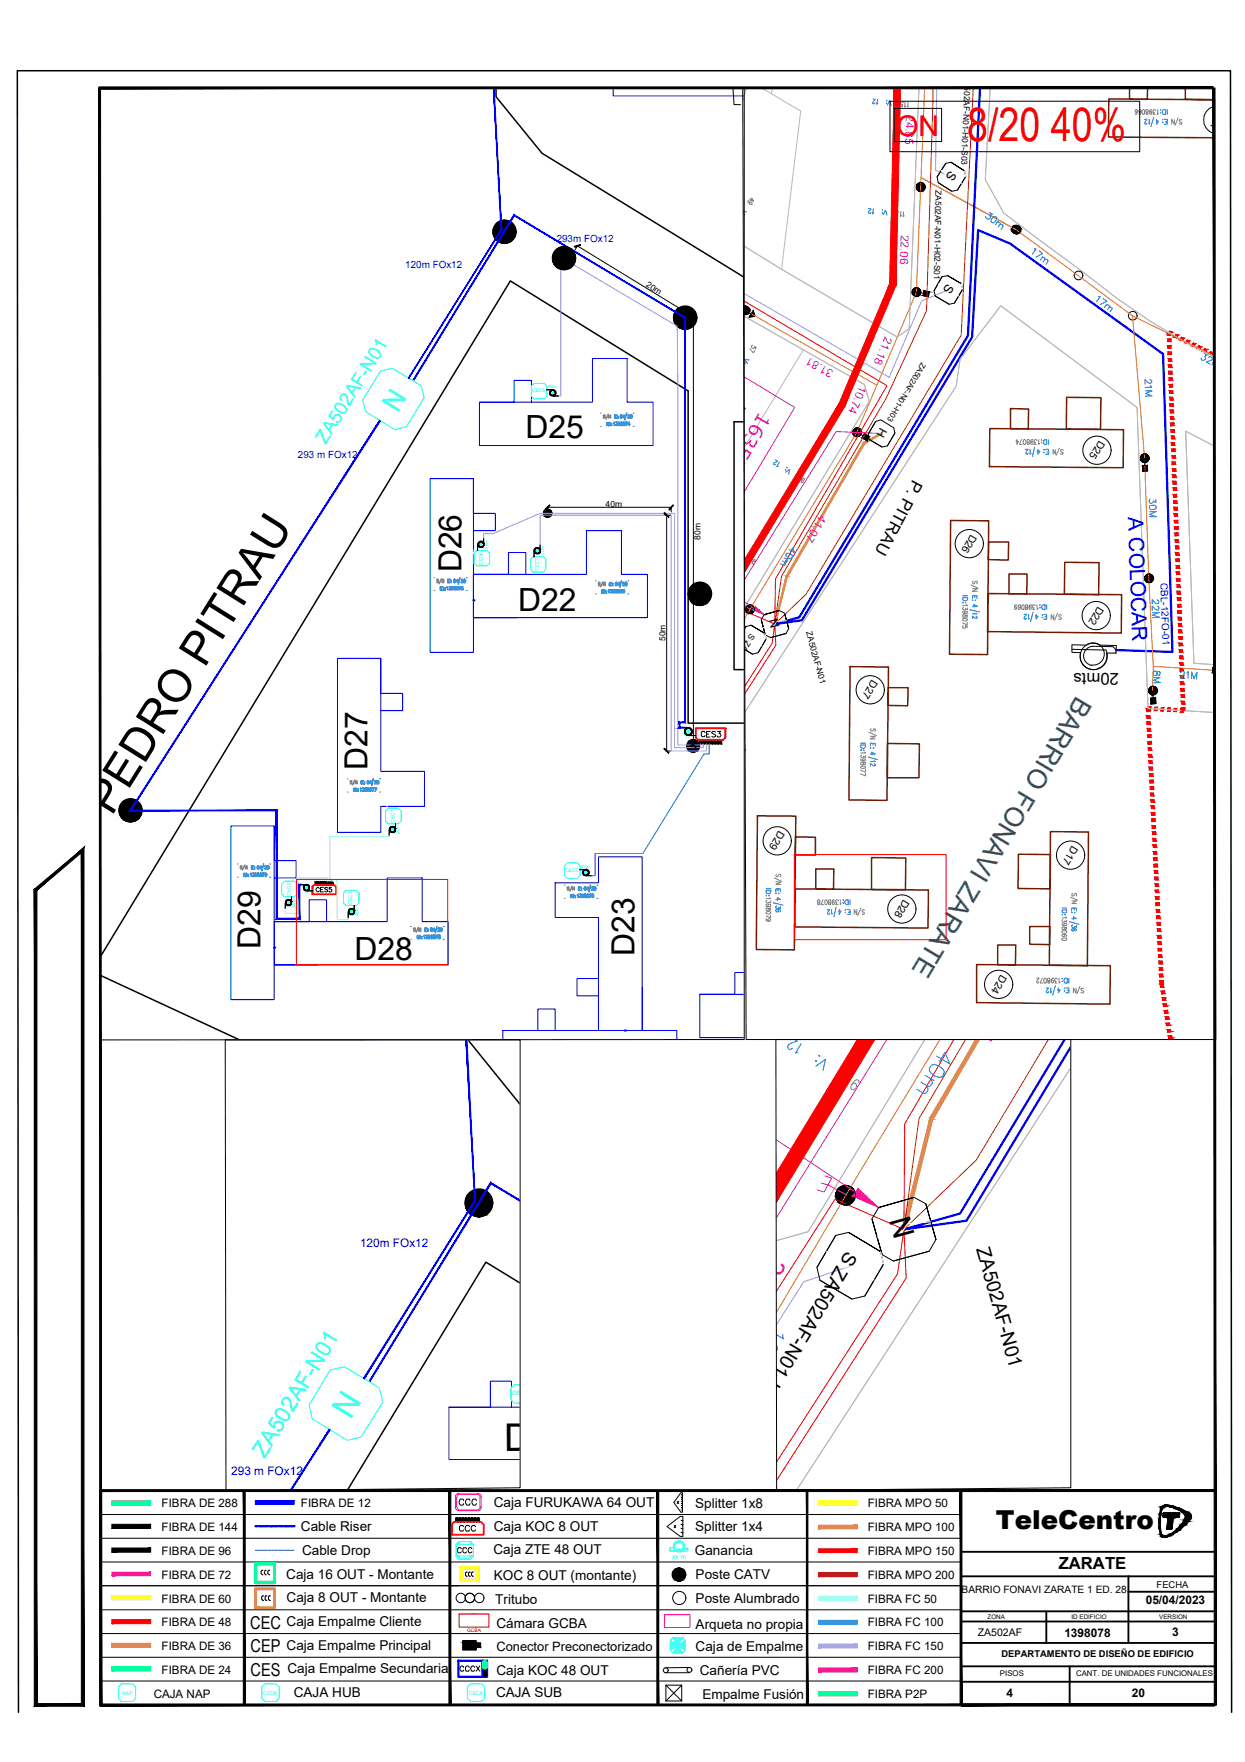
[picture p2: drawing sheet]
<svg xmlns="http://www.w3.org/2000/svg" width="210mm" height="297mm" viewBox="0 0 210 297" stroke-linecap="round" stroke-linejoin="round" font-family="sans-serif">
<defs><g id="words">
<text font-size="7.7" fill="#f00" x="163.1" y="23.8">8/20 40%</text>
<text font-size="7.7" x="18.9" y="137.7" transform="rotate(-58 18.9 137.7)">PEDRO PITRAU</text>
<text font-size="6.4" x="85" y="244.6">D25</text>
<g font-size="5.4">
<text x="112.5" y="14.1">C21</text>
<text x="88.6" y="73.9">D25</text>
<text x="77.8" y="96.5" transform="rotate(-90 77.8 96.5)">D26</text>
<text x="87.4" y="103">D22</text>
<text x="62" y="129.8" transform="rotate(-90 62 129.8)">D27</text>
<text x="43.9" y="160" transform="rotate(-90 43.9 160)">D29</text>
<text x="59.8" y="161.9">D28</text>
<text x="107" y="161.1" transform="rotate(-90 107 161.1)">D23</text>
</g>
<text font-size="5.3" fill="#0ff" x="59.1" y="239.4" transform="rotate(-58 59.1 239.4)">N</text>
<text font-size="4.9" x="149.9" y="205.6" transform="rotate(74 149.9 205.6)">N</text>
<text font-size="4.8" fill="#f00" x="151.1" y="22.9">ON</text>
<g font-size="4.6" fill="#f0f">
<text x="170.2" y="164.4" transform="rotate(121 170.2 164.4)">41.07</text>
<text x="130" y="211.6" transform="rotate(121 130 211.6)">22.31</text>
</g>
<text font-size="4.5" fill="#007255" x="181.5" y="117.1" transform="rotate(121 181.5 117.1)">BARRIO FONAVI ZARATE</text>
<text font-size="4.4" fill="#0ff" x="67" y="69.6" transform="rotate(-59 67 69.6)">N</text>
<text font-size="4.4" x="167.9" y="257.8">TeleCentro</text>
<text font-size="3.8" fill="#0ff" x="44.6" y="245.9" transform="rotate(-58 44.6 245.9)">ZA502AF-N01</text>
<text font-size="3.6" fill="#00f" x="190.2" y="87.2" transform="rotate(88 190.2 87.2)">A COLOCAR</text>
<g font-size="3.3" fill="#f0f">
<text x="123.9" y="67.2" transform="rotate(121 123.9 67.2)">Fibra Optica a</text>
<text x="128.1" y="69.3" transform="rotate(121 128.1 69.3)">16357mts de</text>
</g>
<g font-size="3.3">
<text x="142.7" y="210.7" transform="rotate(121 142.7 210.7)">S ZA502AF-N01-H04-S01</text>
<text x="164.6" y="210.5" transform="rotate(74 164.6 210.5)">ZA502AF-N01</text>
</g>
<text font-size="3.2" fill="#0ff" x="54.9" y="75" transform="rotate(-58 54.9 75)">ZA502AF-N01</text>
<g font-size="3">
<text x="42.2" y="274.6">CEC</text>
<text x="42.3" y="278.6">CEP</text>
<text x="42.3" y="282.6">CES</text>
</g>
<g font-size="2.8">
<text x="153.9" y="80.8" transform="rotate(118 153.9 80.8)">P. PITRAU</text>
<text x="188.7" y="113.5" transform="rotate(-180 188.7 113.5)">20mts</text>
<text x="124.1" y="125.3" transform="rotate(118 124.1 125.3)">P. PITRAU</text>
<text x="178.5" y="264.5">ZARATE</text>
</g>
<g font-size="2.3">
<text x="83.2" y="254">Caja FURUKAWA 64 OUT</text>
<text x="117.2" y="254.2">Splitter 1x8</text>
<text x="50.7" y="258.2">Cable Riser</text>
<text x="50.9" y="262.1">Cable Drop</text>
<text x="83.2" y="262.1">Caja ZTE 48 OUT</text>
<text x="83.2" y="258">Caja KOC 8 OUT</text>
<text x="117.2" y="262.2">Ganancia</text>
<text x="117.2" y="258.2">Splitter 1x4</text>
<text x="48.3" y="266.2">Caja 16 OUT - Montante</text>
<text x="83.2" y="266.3">KOC 8 OUT (montante)</text>
<text x="117.3" y="266.2">Poste CATV</text>
<text x="48.3" y="270.1">Caja 8 OUT - Montante</text>
<text x="48.3" y="274.1">Caja Empalme Cliente</text>
<text x="83.5" y="270.4">Tritubo</text>
<text x="83.7" y="274.5">Cámara GCBA</text>
<text x="117.3" y="270.3">Poste Alumbrado</text>
<text x="117.3" y="274.6">Arqueta no propia</text>
<text x="48.3" y="278.1">Caja Empalme Principal</text>
<text x="117.3" y="278.3">Caja de Empalme</text>
<text x="48.5" y="282.1">Caja Empalme Secundaria</text>
<text x="49.5" y="286.1">CAJA HUB</text>
<text x="83.6" y="286.1">CAJA SUB</text>
<text x="83.7" y="282.3">Caja KOC 48 OUT</text>
<text x="118" y="282.4">Cañería PVC</text>
<text x="118.4" y="286.5">Empalme Fusión</text>
</g>
<text font-size="2.2" x="83.7" y="278.3">Conector Preconectorizado</text>
<g font-size="2.1">
<text x="160.1" y="28.6" transform="rotate(124 160.1 28.6)">S</text>
<text x="159.6" y="47.7" transform="rotate(121 159.6 47.7)">S</text>
<text x="129.6" y="104.5" transform="rotate(75 129.6 104.5)">N</text>
</g>
<g font-size="2" fill="#f0f">
<text x="152.8" y="19.4" transform="rotate(92 152.8 19.4)">24.85</text>
<text x="151.9" y="39.6" transform="rotate(92 151.9 39.6)">22.06</text>
<text x="149.2" y="56.6" transform="rotate(113 149.2 56.6)">21.18</text>
<text x="140.7" y="62.6" transform="rotate(-151 140.7 62.6)">31.81</text>
<text x="144.9" y="64.9" transform="rotate(113 144.9 64.9)">10.74</text>
<text x="138.3" y="86.7" transform="rotate(122 138.3 86.7)">41.07</text>
</g>
<g font-size="2">
<text x="148.4" y="71.9" transform="rotate(119 148.4 71.9)">H</text>
<text x="27.2" y="254.1">FIBRA DE 288</text>
<text x="50.7" y="254">FIBRA DE 12</text>
<text x="146.3" y="254.1">FIBRA MPO 50</text>
<text x="27.2" y="258.1">FIBRA DE 144</text>
<text x="27.2" y="262.1">FIBRA DE 96</text>
<text x="146.3" y="258.1">FIBRA MPO 100</text>
<text x="146.3" y="262.1">FIBRA MPO 150</text>
<text x="27.2" y="266.2">FIBRA DE 72</text>
<text x="146.3" y="266.1">FIBRA MPO 200</text>
<text x="27.2" y="270.2">FIBRA DE 60</text>
<text x="27.2" y="274.2">FIBRA DE 48</text>
<text x="146.3" y="270.2">FIBRA FC 50</text>
<text x="146.3" y="274.2">FIBRA FC 100</text>
<text x="179.5" y="275.9">1398078</text>
<text x="193.2" y="270.4">05/04/2023</text>
<text x="197.6" y="275.8">3</text>
<text x="27.2" y="278.2">FIBRA DE 36</text>
<text x="146.3" y="278.2">FIBRA FC 150</text>
<text x="25.9" y="286.2">CAJA NAP</text>
<text x="27.2" y="282.2">FIBRA DE 24</text>
<text x="146.3" y="282.2">FIBRA FC 200</text>
<text x="146.3" y="286.2">FIBRA P2P</text>
<text x="169.7" y="286.1">4</text>
<text x="190.8" y="286.1">20</text>
</g>
<g font-size="2" fill="#00f">
<text x="60.7" y="210.2">120m FOx12</text>
<text x="39" y="248.7">293 m FOx12</text>
</g>
<g font-size="1.8">
<text x="205.6" y="18.6" transform="rotate(121 205.6 18.6)">C21</text>
<text x="185.3" y="74.2" transform="rotate(122 185.3 74.2)">D25</text>
<text x="163.7" y="90" transform="rotate(121 163.7 90)">D26</text>
<text x="185.1" y="102.1" transform="rotate(121 185.1 102.1)">D22</text>
<text x="147" y="114.5" transform="rotate(122 147 114.5)">D27</text>
<text x="131.3" y="140" transform="rotate(122 131.3 140)">D29</text>
<text x="180.8" y="142.5" transform="rotate(122 180.8 142.5)">D17</text>
<text x="152.3" y="151.5" transform="rotate(121 152.3 151.5)">D28</text>
<text x="168.7" y="164.3" transform="rotate(121 168.7 164.3)">D24</text>
<text x="164.8" y="275.8">ZA502AF</text>
</g>
<g font-size="1.7" fill="#00f">
<text x="93.9" y="40.8">293m FOx12</text>
<text x="68.3" y="45.3">120m FOx12</text>
<text x="50.2" y="77.3">293 m FOx12</text>
<text x="195.6" y="98.3" transform="rotate(88 195.6 98.3)">CBL-12FO-01</text>
</g>
<text font-size="1.7" x="162.1" y="268.5">BARRIO FONAVI ZARATE 1 ED. 28</text>
<g font-size="1.6">
<text x="195" y="267.6">FECHA</text>
<text x="168.8" y="279.3">DEPARTAMENTO DE DISEÑO DE EDIFICIO</text>
</g>
<g font-size="1.4">
<text x="162.7" y="12.7" transform="rotate(92 162.7 12.7)">ZA502AF-N01-H01-S03</text>
<text x="157.7" y="32.1" transform="rotate(91 157.7 32.1)">ZA502AF-N01-H02-S01</text>
<text x="108.8" y="48.2" transform="rotate(32 108.8 48.2)">20m</text>
<text x="102.1" y="85.4">40m</text>
<text x="118.1" y="91" transform="rotate(-90 118.1 91)">80m</text>
<text x="126.5" y="106.7" transform="rotate(121 126.5 106.7)">S ZA502AF-N01-H04-S01</text>
<text x="135.9" y="106.6" transform="rotate(75 135.9 106.6)">ZA502AF-N01</text>
<text x="112.2" y="108.1" transform="rotate(-90 112.2 108.1)">50m</text>
</g>
<g font-size="1.3">
<text x="155.4" y="61" transform="rotate(121 155.4 61)">ZA502AF-N01-H03</text>
<text x="168.6" y="282.6">PISOS</text>
<text x="181.4" y="282.6">CANT. DE UNIDADES FUNCIONALES</text>
</g>
<text font-size="1.1" fill="#0ff" x="113.3" y="262.8" transform="rotate(2 113.3 262.8)">xx m</text>
<g font-size="1.1">
<text x="166.5" y="272.9">ZONA</text>
<text x="180.7" y="272.9">ID EDIFICIO</text>
<text x="195.5" y="273">VERSION</text>
</g>
<text font-size="1" fill="#0ff" x="86.4" y="235.2">CEC8</text>
<g font-size=".9" fill="#0ff">
<text x="20.6" y="285.7">NAP</text>
<text x="44.4" y="285.7">CESX</text>
<text x="79.1" y="285.7">CECX</text>
</g>
<g font-size=".8" fill="#0ff">
<text x="89.7" y="66.1">CEC8</text>
<text x="81.4" y="95.2" transform="rotate(-90 81.4 95.2)">CEC6</text>
<text x="90.9" y="96.3" transform="rotate(-90 90.9 96.3)">CEC7</text>
<text x="66.5" y="138.7" transform="rotate(-90 66.5 138.7)">CEC1</text>
<text x="95.3" y="146.9">CEC5</text>
<text x="49" y="151" transform="rotate(-90 49 151)">CEC2</text>
<text x="59.4" y="152.5" transform="rotate(-90 59.4 152.5)">CEC3</text>
</g>
<text font-size=".8" fill="#f00" x="78.7" y="275.2">GCBA</text>
<g font-size=".7" fill="#0ff">
<text x="92.5" y="65.5">60m</text>
<text x="82.3" y="92.5" transform="rotate(-90 82.3 92.5)">36m</text>
<text x="91.8" y="93.6" transform="rotate(-90 91.8 93.6)">41m</text>
<text x="67.4" y="140.6" transform="rotate(-90 67.4 140.6)">20m</text>
<text x="98" y="146.3">27m</text>
<text x="49.8" y="152.9" transform="rotate(-90 49.8 152.9)">60m</text>
<text x="60.5" y="154.4" transform="rotate(-90 60.5 154.4)">48m</text>
</g>
<g font-size=".3" fill="#0ff">
<text x="115.6" y="124.4">20m</text>
<text x="51.4" y="150.5">20m</text>
</g>
<g font-size=".3">
<text x="114.7" y="257.8">3</text>
<text x="114.7" y="257.1">2</text>
<text x="114.7" y="256.5">1</text>
<text x="114.7" y="258.4">4</text>
</g>
<text font-size=".3" fill="#f00" x="79.4" y="272">xxxxxx</text>
</g></defs>
<g fill="#000" stroke="#000" stroke-width=".17">
<path d="M92.3 85.9h.2zM92.1 85.9h.4z"/>
<path d="M92.1 85.9l.5 .1zM92 86h.6z"/>
<path d="M92.1 87.2h.4zM92.1 87.2h.2z"/>
<path d="M92 86h.7zM91.9 86h.8z"/>
<path d="M92 87.1h.6zM92 87.1l.5 .1z"/>
<path d="M91.9 86l.9 .1zM91.9 86l.9 .1h-1z"/>
<path d="M91.9 87h.8zM91.9 87l.7 .1z"/>
<path d="M91.8 86.1l1 .1v-.1zM91.8 86.1l1 .1h-1z"/>
<path d="M91.8 87h1zM91.8 87h.9z"/>
<path d="M91.8 86.2l1.1 .1zM91.8 86.2l1.1 .1h-1.2z"/>
<path d="M91.8 86.9l1 .1v-.1zM91.8 86.9l1 .1h-1z"/>
<path d="M91.7 86.3l1.3 .1-.1-.1zM91.7 86.3l1.3 .1h-1.3z"/>
<path d="M91.7 86.7l1.1 .2 .1-.2zM91.7 86.7l1.1 .2h-1z"/>
<path d="M91.7 86.4l1.3 .1v-.1zM91.7 86.4l1.3 .1h-1.4z"/>
<path d="M91.6 86.5l1.4 .2v-.2zM91.6 86.5l1.4 .2h-1.3z"/>
<path d="M91.7 86.7h1.3zM91.7 86.7h1.2z"/>
<path d="M21.8 134.7l.7 .1zM21.5 134.8h1z"/>
<path d="M21.5 134.8l1.4 .1-.4-.1zM21.1 134.9l.4-.1 1.4 .1z"/>
<path d="M21.5 138.5h1zM21.5 138.5h.7z"/>
<path d="M21.1 134.9l2.1 .2-.3-.2zM20.8 135.1l.3-.2 2.1 .2z"/>
<path d="M21.1 138.4l1.4 .1 .4-.1zM21.1 138.4l1.4 .1h-1z"/>
<path d="M20.8 135.1l2.6 .3-.2-.3zM20.6 135.4l.2-.3 2.6 .3z"/>
<path d="M20.8 138.2l2.1 .2 .3-.2zM20.8 138.2l2.1 .2h-1.8z"/>
<path d="M20.6 135.4l3 .2-.2-.2zM20.6 135.4l3 .2h-3.2z"/>
<path d="M20.6 138l2.6 .2 .2-.2zM20.6 138l2.6 .2h-2.4z"/>
<path d="M20.4 135.6l3.4 .3-.2-.3zM20.4 135.6l3.4 .3h-3.6z"/>
<path d="M20.4 137.7l3 .3 .2-.3zM20.4 137.7l3 .3h-2.8z"/>
<path d="M20.2 135.9l3.7 .4-.1-.4zM20.2 135.9l3.7 .4h-3.8z"/>
<path d="M20.2 137.3l3.4 .4 .2-.4zM20.2 137.3l3.4 .4h-3.2z"/>
<path d="M20.1 136.3l3.8 .3v-.3zM20.1 136.3l3.8 .3h-3.8z"/>
<path d="M20.1 137l3.7 .3 .1-.3zM20.1 137l3.7 .3h-3.6z"/>
<path d="M20.1 136.6l3.8 .4v-.4zM20.1 136.6l3.8 .4h-3.8z"/>
</g>
<g fill="none" stroke="#000" stroke-width=".25">
<circle cx="92.4" cy="86.5" r=".67"/>
<circle cx="22" cy="136.6" r="1.94"/>
</g>
<!-- layer: MANZANAS -->
<path d="M83.6 14.8v1.5l7.8 9.5 34 20.9M125.4 71.1h-1.6v41.8h1.6M125.4 121.9h-9.4v-56l-30-18.5-69.3 114.3M16.7 164.3l23.6 10.9" fill="none" stroke="#000" stroke-width=".25"/>
<!-- layer: 51_RED_FIB_CABLE_FO X 12 -->
<path d="M103.4 14.8v1.4h22M80.8 67.8h19.1v-7.4h5.8v7.4h4.4v7.3h-29.3zM80.8 67.8h5.9v-3.7h2.9v3.7M79.8 96.8h19.1v-7.3h5.9v7.3h4.4v7.3h-29.4zM79.8 96.8h5.9v-3.7h2.9v3.7M79.8 101.2v-20.5h-7.3v29.3h7.3v-5.9h7.4" fill="none" stroke="#00f" stroke-width=".17"/>
<circle cx="79.8" cy="101.2" r=".19" fill="#00f"/>
<path d="M79.8 80.7v5.8h3.7v3h-3.7M79.8 101.2v2.9M46.2 155.4h19.1v-7.4h5.9v7.4h4.4v7.3h-29.4zM46.2 155.4h5.9v-3.7h3v3.7M46.2 159.8v-20.6h-7.3v29.3h7.3v-5.8h7.4" fill="none" stroke="#00f" stroke-width=".17"/>
<circle cx="46.2" cy="159.8" r=".19" fill="#00f"/>
<path d="M56.9 111h7.3v19h7.4v5.9h-7.4v4.4h-7.3zM64.2 111v5.9h3.7v2.9h-3.7M46.2 139.2v5.9h3.7v2.9h-3.7M46.2 159.8v2.9M93.6 148.8h7.3v-4.4h7.4v29.3h-7.4v-19h-7.3zM100.9 165h-3.6v2.9h3.6v5.8M105.3 173.7h-20.5v1.5M108.3 166.4v7.3h5.8v1.5" fill="none" stroke="#00f" stroke-width=".17"/>
<circle cx="105.3" cy="173.7" r=".19" fill="#00f"/>
<path d="M84.8 173.7h5.9v-3.6h2.9v3.6M105.3 173.7h3M125.4 167.6h-7.4v7.3h7.4M125.4 163.9h-1.5v3.7h-5.9M75.7 237.2h7v-4.4h3.5v4.4M87.6 237.2h-11.9v8.8h11.9" fill="none" stroke="#00f" stroke-width=".17"/>
<g fill="#000" stroke="#000" stroke-width=".17">
<path d="M84.9 37.1l.7 .1zM84.5 37.2h1.1z"/>
<path d="M84.5 37.2l1.4 .1-.3-.1zM84.2 37.3l.3-.1 1.4 .1z"/>
<path d="M84.2 37.3l2 .2-.3-.2zM83.9 37.5l.3-.2 2 .2z"/>
<path d="M83.9 37.5l2.6 .3-.3-.3zM83.9 37.5l2.6 .3h-2.9z"/>
<path d="M83.6 37.8l3.1 .3-.2-.3zM83.6 37.8l3.1 .3h-3.3z"/>
<path d="M83.4 38.1l3.5 .3-.2-.3zM83.4 38.1l3.5 .3h-3.7z"/>
<path d="M83.2 38.4l3.7 .3v-.3zM83.2 38.4l3.7 .3h-3.8z"/>
<path d="M83.2 39.8l3.5 .3 .2-.3zM83.2 39.8l3.5 .3h-3.3z"/>
<path d="M83.1 38.7l3.9 .4-.1-.4zM83.1 38.7l3.9 .4h-3.9z"/>
<path d="M83.1 39.4l3.8 .4v-.4zM83.1 39.4l3.8 .4h-3.7z"/>
<path d="M83.1 39.1l3.8 .3 .1-.3zM83.1 39.1l3.8 .3h-3.8z"/>
<path d="M84.5 40.9h1.1zM84.5 40.9l.7 .1z"/>
<path d="M84.2 40.8l1.4 .1 .3-.1zM84.2 40.8l1.4 .1h-1.1z"/>
<path d="M83.9 40.6l2 .2 .3-.2zM83.9 40.6l2 .2h-1.7z"/>
<path d="M83.6 40.4l2.6 .2 .3-.2zM83.6 40.4l2.6 .2h-2.3z"/>
<path d="M83.4 40.1l3.1 .3 .2-.3zM83.4 40.1l3.1 .3h-2.9z"/>
<path d="M94.9 41.6l.7 .1zM94.6 41.7h1z"/>
<path d="M94.6 41.7l1.3 .1-.3-.1zM94.2 41.8l.4-.1 1.3 .1z"/>
<path d="M94.6 45.4h1zM94.6 45.4l.7 .1z"/>
<path d="M94.2 41.8l2.1 .2-.4-.2zM93.9 42l.3-.2 2.1 .2z"/>
<path d="M94.2 45.3l1.4 .1 .3-.1zM94.2 45.3l1.4 .1h-1z"/>
<path d="M93.9 42l2.6 .3-.2-.3zM93.7 42.3l.2-.3 2.6 .3z"/>
<path d="M93.9 45.1l2 .2 .4-.2zM93.9 45.1l2 .2h-1.7z"/>
<path d="M93.7 42.3l3 .2-.2-.2zM93.7 42.3l3 .2h-3.3z"/>
<path d="M93.7 44.9l2.6 .2 .2-.2zM93.7 44.9l2.6 .2h-2.4z"/>
<path d="M93.4 42.5l3.5 .3-.2-.3zM93.4 42.5l3.5 .3h-3.6z"/>
<path d="M93.4 44.6l3.1 .3 .2-.3zM93.4 44.6l3.1 .3h-2.8z"/>
<path d="M93.3 42.8l3.7 .4-.1-.4zM93.3 42.8l3.7 .4h-3.8z"/>
<path d="M93.3 44.2l3.4 .4 .2-.4zM93.3 44.2l3.4 .4h-3.3z"/>
<path d="M93.2 43.2l3.8 .3v-.3zM93.2 43.2l3.8 .3h-3.8z"/>
<path d="M93.2 43.9l3.7 .3 .1-.3zM93.2 43.9l3.7 .3h-3.6z"/>
<path d="M93.2 43.5l3.8 .4v-.4zM93.2 43.5l3.8 .4h-3.8z"/>
<path d="M115.3 51.7h.7zM114.9 51.7h1.1z"/>
<path d="M114.9 51.7l1.4 .2-.3-.2zM114.6 51.9l.3-.2 1.4 .2z"/>
<path d="M114.9 55.4h1.1zM114.9 55.4l.8 .1z"/>
<path d="M114.6 51.9l2 .2-.3-.2zM114.3 52.1l.3-.2 2 .2z"/>
<path d="M114.6 55.3l1.4 .1 .3-.1zM114.6 55.3l1.4 .1h-1.1z"/>
<path d="M114.3 52.1l2.6 .1-.3-.1zM114 52.2l.3-.1 2.6 .1z"/>
<path d="M114.3 55.1l2 .2 .3-.2zM114.3 55.1l2 .2h-1.7z"/>
<path d="M114 52.2l3.2 .4-.3-.4zM114 52.2l3.2 .4h-3.3z"/>
<path d="M114 54.8l2.6 .3 .3-.3zM114 54.8l2.6 .3h-2.3z"/>
<path d="M113.9 52.6l3.4 .3-.1-.3zM113.9 52.6l3.4 .3h-3.6z"/>
<path d="M113.9 54.6l3 .2 .3-.2zM113.9 54.6l3 .2h-2.9z"/>
<path d="M113.7 52.9l3.7 .3-.1-.3zM113.7 52.9l3.7 .3h-3.8z"/>
<path d="M113.7 54.3l3.5 .3 .1-.3zM113.7 54.3l3.5 .3h-3.3z"/>
<path d="M113.6 53.2l3.8 .4v-.4zM113.6 53.2l3.8 .4h-3.9z"/>
<path d="M113.5 53.6l3.9 .3v-.3zM113.5 53.6l3.9 .3h-3.8z"/>
<path d="M113.6 53.9l3.7 .4 .1-.4zM113.6 53.9l3.7 .4h-3.6z"/>
<path d="M117.8 98.2l.7 .1zM117.4 98.3h1.1z"/>
<path d="M117.4 98.3l1.4 .1-.3-.1zM117.1 98.4l.3-.1 1.4 .1z"/>
<path d="M117.1 98.4l2 .2-.3-.2zM116.8 98.6l.3-.2 2 .2z"/>
<path d="M116.8 98.6l2.6 .3-.3-.3zM116.5 98.9l.3-.3 2.6 .3z"/>
<path d="M116.5 98.9l3.1 .2-.2-.2zM116.5 98.9l3.1 .2h-3.3z"/>
<path d="M116.3 99.1l3.5 .3-.2-.3zM116.3 99.1l3.5 .3h-3.7z"/>
<path d="M116.1 99.4l3.8 .4-.1-.4zM116.1 99.4l3.8 .4h-3.8z"/>
<path d="M116.1 99.8l3.8 .3v-.3zM116.1 99.8l3.8 .3h-3.9z"/>
<path d="M117.4 102h1.1zM117.4 102l.8 .1z"/>
<path d="M117.1 101.9l1.4 .1 .3-.1zM117.1 101.9l1.4 .1h-1.1z"/>
<path d="M116.8 101.7l2 .2 .3-.2zM116.8 101.7l2 .2h-1.7z"/>
<path d="M116.5 101.5l2.6 .2 .3-.2zM116.5 101.5l2.6 .2h-2.3z"/>
<path d="M116.3 101.1l3.1 .4 .2-.4zM116.3 101.1l3.1 .4h-2.9z"/>
<path d="M116.1 100.8l3.5 .3 .2-.3zM116.1 100.8l3.5 .3h-3.3z"/>
<path d="M116 100.1l3.9 .4v-.4zM116 100.1l3.9 .4h-3.8z"/>
<path d="M116.1 100.5l3.7 .3 .1-.3zM116.1 100.5l3.7 .3h-3.7z"/>
<path d="M116.8 124.8h.4zM116.6 124.8h.6z"/>
<path d="M116.6 124.8h.7zM116.4 124.8h.9z"/>
<path d="M116.6 126.7h.6zM116.6 126.7l.4 .1z"/>
<path d="M116.4 124.8l1.1 .2-.2-.2zM116.4 124.8l1.1 .2h-1.2z"/>
<path d="M116.4 126.7h.9zM116.4 126.7h.8z"/>
<path d="M116.3 125l1.3 .1-.1-.1zM116.1 125.1l.2-.1 1.3 .1z"/>
<path d="M116.3 126.6h1.2zM116.3 126.6l1 .1z"/>
<path d="M116.1 125.1l1.6 .1-.1-.1zM116.1 125.1l1.6 .1h-1.7z"/>
<path d="M116.1 126.5l1.4 .1 .1-.1zM116.1 126.5l1.4 .1h-1.2z"/>
<path d="M116 125.2l1.9 .2-.2-.2zM116 125.2l1.9 .2h-2z"/>
<path d="M116 126.3l1.6 .2 .1-.2zM116 126.3l1.6 .2h-1.5z"/>
<path d="M115.9 125.4l2 .2v-.2zM115.9 125.4l2 .2h-2.1z"/>
<path d="M115.8 125.6l2.1 .2v-.2zM115.8 125.6l2.1 .2h-2.1z"/>
<path d="M115.8 126l2.1 .2v-.2zM115.8 126l2.1 .2h-2z"/>
<path d="M115.9 126.2l1.8 .1 .2-.1zM115.9 126.2l1.8 .1h-1.7z"/>
<path d="M115.8 125.8l2.1 .2v-.2zM115.8 125.8l2.1 .2h-2.1z"/>
<path d="M80.5 200.5l.8 .1zM80.1 200.6h1.2z"/>
<path d="M80.1 200.6l1.7 .2-.5-.2zM79.7 200.8l.4-.2 1.7 .2z"/>
<path d="M80.1 205l.9 .2 .3-.2zM80.1 205l.9 .2z"/>
<path d="M79.7 200.8l2.4 .2-.3-.2zM79.3 201l.4-.2 2.4 .2z"/>
<path d="M79.7 204.9l1.6 .1 .5-.1zM79.7 204.9l1.6 .1h-1.2z"/>
<path d="M79.3 201l3.1 .3-.3-.3zM79.3 201l3.1 .3h-3.4z"/>
<path d="M79.3 204.7l2.5 .2 .3-.2zM79.3 204.7l2.5 .2h-2.1z"/>
<path d="M79 201.3l3.7 .3-.3-.3zM79 201.3l3.7 .3h-4z"/>
<path d="M79 204.4l3.1 .3 .3-.3zM79 204.4l3.1 .3h-2.8z"/>
<path d="M78.7 201.6l4.2 .4-.2-.4zM78.7 201.6l4.2 .4h-4.4z"/>
<path d="M78.7 204.1l3.7 .3 .3-.3zM78.7 204.1l3.7 .3h-3.4z"/>
<path d="M78.5 202l4.5 .4-.1-.4zM78.5 202l4.5 .4h-4.5z"/>
<path d="M78.5 203.7l4.2 .4 .2-.4zM78.5 203.7l4.2 .4h-4z"/>
<path d="M78.5 202.4l4.6 .4-.1-.4zM78.5 202.4l4.6 .4h-4.7z"/>
<path d="M78.5 203.2l4.4 .5 .1-.5zM78.5 203.2l4.4 .5h-4.4z"/>
<path d="M78.4 202.8l4.6 .4 .1-.4zM78.4 202.8l4.6 .4h-4.5z"/>
</g>
<g fill="none" stroke="#000" stroke-width=".25">
<circle cx="85.1" cy="39.1" r="1.94"/>
<circle cx="95.1" cy="43.5" r="1.94"/>
<circle cx="115.5" cy="53.5" r="1.94"/>
<circle cx="118" cy="100.1" r="1.94"/>
<circle cx="116.9" cy="125.7" r="1.05"/>
<circle cx="80.7" cy="202.8" r="2.32"/>
</g>
<!-- layer: 51_RED_FIB_SUB BOX -->
<g fill="none" stroke="#0ff" stroke-width=".17">
<path d="M89.6 65.1l.4-.5h1.8l.4 .5v1.7l-.4 .4h-1.8l-.4-.4zM89.6 65.1v1.7M90 64.6h1.8M90 67.2h1.8M92.2 65.1v1.7M79.9 93.2l.5-.4h1.7l.5 .4v1.7l-.5 .5h-1.7l-.5-.5zM79.9 93.2v1.7M80.4 95.4h1.7M80.4 92.8h1.7M82.6 93.2v1.7M89.5 94.3v1.7M89.9 93.8h1.7l.4 .5v1.7l-.4 .4h-1.7l-.4-.4v-1.7z"/>
<path d="M89.9 96.4h1.7M89.9 93.8h1.7M92 94.3v1.7M65 136.7l.5-.4h1.7l.4 .4v1.7l-.4 .5h-1.7l-.5-.5zM65 136.7v1.7M65.5 138.9h1.7M65.5 136.3h1.7M67.6 136.7v1.7M47.5 149l.4-.4h1.8l.4 .4v1.7l-.4 .5h-1.8l-.4-.5zM47.5 149v1.7M47.9 151.2h1.8M47.9 148.6h1.8"/>
<path d="M50.1 149v1.7M57.9 150.5l.5-.4h1.7l.4 .4v1.8l-.4 .3h-1.7l-.5-.3zM57.9 150.5v1.8M58.4 152.6h1.7M58.4 150.1h1.7M60.5 150.5v1.8M95.2 145.9l.4-.4h1.7l.5 .4v1.7l-.5 .5h-1.7l-.4-.5zM95.2 145.9v1.7M95.6 145.5h1.7M95.6 148.1h1.7M97.8 145.9v1.7M86.2 234v2"/>
<path d="M86.7 233.5h.9h-.9l-.5 .5v2l.5 .5h.9h-.9"/>
</g>
<path d="M90 64.6l-.4 .5M79.9 94.9l.5 .5M89.5 96l.4 .4M65 138.4l.5 .5M47.5 150.7l.4 .5M57.9 152.3l.5 .3M95.6 145.5l-.4 .4M86.7 233.5l-.5 .5" fill="none" stroke="#fff" stroke-width=".17"/>
<g fill="#fff" stroke="#fff" stroke-width=".17">
<path d="M87.6 234.6v.5l-1.4 .9z"/>
<path d="M90 67.2h1.8l.4-.4zM90 67.2l2.2-2.1v1.7zM89.6 66.8l.4 .4 2.2-2.1zM89.6 66.8l2.2-2.2 .4 .5zM89.6 65.1v1.7l2.2-2.2zM89.6 65.1l.4-.5h1.8z"/>
<path d="M95.6 148.1h1.7l.5-.5zM95.6 148.1l2.2-2.2v1.7zM95.2 147.6l.4 .5 2.2-2.2zM95.2 147.6l2.1-2.1 .5 .4zM95.2 145.9v1.7l2.1-2.1zM95.2 145.9l.4-.4h1.7z"/>
<path d="M82.1 92.8l.5 2.1v-1.7zM80.4 92.8h1.7l.5 2.1zM80.4 92.8l1.7 2.6 .5-.5zM79.9 93.2l.5-.4 1.7 2.6zM79.9 93.2l.5 2.2h1.7zM79.9 93.2l.5 2.2-.5-.5z"/>
<path d="M91.6 93.8l.4 2.2v-1.7zM89.9 93.8h1.7l.4 2.2zM89.9 93.8l1.7 2.6 .4-.4zM89.9 93.8l1.7 2.6-2.1-2.1zM89.5 94.3l.4 2.1h1.7zM89.5 94.3l.4 2.1-.4-.4z"/>
<path d="M67.2 136.3l.4 2.1v-1.7zM65.5 136.3h1.7l.4 2.1zM65.5 136.3l1.7 2.6 .4-.5zM65.5 136.3l1.7 2.6-2.2-2.2zM65 136.7l.5 2.2h1.7zM65 136.7l.5 2.2-.5-.5z"/>
<path d="M49.7 148.6l.4 2.1v-1.7zM47.9 148.6h1.8l.4 2.1zM47.9 148.6l1.8 2.6 .4-.5zM47.9 148.6l1.8 2.6-2.2-2.2zM47.5 149l.4 2.2h1.8zM47.5 149l.4 2.2-.4-.5z"/>
<path d="M60.1 150.1l.4 2.2v-1.8zM58.4 150.1h1.7l.4 2.2zM58.4 150.1l1.7 2.5 .4-.3zM58.4 150.1l1.7 2.5-2.2-2.1zM57.9 150.5l.5 2.1h1.7zM57.9 150.5l.5 2.1-.5-.3z"/>
<path d="M86.7 233.5l-.5 .5 1.4-.5zM86.2 234l1.4-.5v.2z"/>
<path d="M87.6 233.7l-1.4 2.3 1.4-1.4zM86.2 234l1.4-.3-1.4 2.3z"/>
<path d="M87.6 235.1l-.9 1.4 .9-.9zM86.2 236l1.4-.9-.9 1.4z"/>
<path d="M87.6 235.6v.7l-.9 .2zM86.7 236.5h.9v-.2z"/>
</g>
<!-- layer: 51_RED_FIB_CABLE_GANANCIA FO -->
<g fill="none" stroke="#0ff" stroke-width=".17">
<path d="M92.7 66.6l.8-.8 .1 .1-.8 .8zM92.8 66.5l.1 .1M92.9 66h.1M92.9 66.5h.1M92.9 66l.1 .1zM92.9 65.9l-.1 .1M93.2 66.2l-.4-.4-.1 .1 .4 .4M93.2 66.3l.4 .3-.1 .1-.3-.4M93.3 66.5h.1M93.3 66h.1M93.4 65.9l.1 .1M93.5 66.5l-.1 .1"/>
<path d="M80.7 91.4l.8 .8-.1 .1-.8-.8zM80.7 92.1h.1M80.8 92.1h.1M80.8 91.6h.1M80.8 91.5l-.1 .1M81 91.8l-.4 .4 .1 .1 .4-.4M81.1 91.7l.3-.3 .1 .1-.3 .3M81.3 91.6h.1M81.3 92.1h.1M81.3 91.5l.1 .1M81.4 92.1h-.1M90.1 92.5l.1-.1 .8 .9h-.1z"/>
<path d="M90.2 93.1l.1 .1M90.3 93.1h.1zM90.3 92.7l.1-.1zM90.3 92.6h-.1M90.4 93.1h.1M90.4 92.7h.1M90.5 92.9l-.4 .4h.1l.4-.4M90.6 92.8l.3-.4 .1 .1-.4 .4M90.7 92.6l.1 .1zM90.7 93.1h.1zM90.8 92.7h.1M90.8 93.1h.1"/>
<path d="M90.8 92.6h.1M90.9 93.1l-.1 .1M65.8 139.4l.8 .9h-.1l-.8-.7zM65.9 139.7h.1M65.9 139.6h-.1M66 139.7h.1M66.1 139.9l-.4 .4h.1l.4-.4M66.2 139.8l.3-.4 .1 .2-.4 .3M66.4 139.7h.1M66.4 139.6h.1M115.6 123.7l.1 .1M115.7 123.1h.1"/>
<path d="M115.7 123.6h.1M115.7 123l.1 .1zM115.7 123.6l.1 .1zM115.7 123h-.1M116 123.3l-.5-.5-.1 .1 .5 .5M116.1 123.4l.4 .4v.1l-.5-.4M116.3 123.6h.1M116.3 123.1h.1M116.3 123.7h.1M116.3 123h.1M116.4 123.7l-.1 .1M116.5 122.8v.1l-1 1-.1-.1z"/>
<path d="M48.2 151.8h.1l.8 .8h-.1zM48.3 152.4l.1 .1M48.4 152.4h.1M48.4 152h.1M48.4 152.4h.1zM48.4 151.9l.1 .1zM48.4 151.9h-.1M48.6 152.2l-.4 .4h.1l.3-.3M48.6 152.1l.4-.3h.1l-.4 .4M48.8 152h.1M48.8 152.4h.1M48.8 151.9l.1 .1z"/>
<path d="M48.8 152.4h.1zM48.9 151.9h.1M49 152.4l-.1 .1M51.3 150h.1M51.4 149.5h.1M51.4 149.9h.1M51.4 149.3l-.1 .1M51.6 149.6l-.4-.4v.1l.4 .4M51.7 149.7l.4 .3-.1 .2-.4-.4M51.8 149.9h.1M51.8 149.5h.1M51.9 149.9h.1"/>
<path d="M51.9 149.5h.1M51.9 149.3v.1M51.9 150h.1M52 149.2l.1 .1-.9 .9v-.2zM58.9 153.3l.8 .8-.1 .1-.8-.9zM58.9 154h.1M59 153.9h.1M59 153.5h.1M59 153.9l.1 .1zM59 153.5h.1zM59 153.4l-.1 .1M59.2 153.7l-.4 .4 .1 .1 .3-.4"/>
<path d="M59.2 153.7l.4-.4h.1l-.4 .4M59.4 153.5h.1M59.4 153.9h.1M59.4 154h.1M59.5 153.4l.1 .1M59.6 154h-.1M65.8 140.1l.1 .1M65.9 140.1h.1M65.9 140.1h.1zM66.4 140.1h.1M66.5 140.1l-.1 .1M98.3 147.5l.8-.8h.1l-.8 .9z"/>
<path d="M98.4 147.4h.1M98.5 146.9h.1M98.5 147.4h.1M98.5 146.9h.1zM98.5 147.3l.1 .1zM98.5 146.8l-.1 .1M98.7 147.1l-.3-.4h-.1l.4 .4M98.8 147.1l.4 .4-.1 .1-.4-.4M98.9 147.4h.1M98.9 146.9h.1M98.9 147.3l.1 .1zM98.9 146.9h.1z"/>
<path d="M99 146.8l.1 .1M99.1 147.4h-.1"/>
</g>
<!-- layer: PDF_FIBRAS -->
<g fill="none" stroke="#000" stroke-width=".17">
<path d="M92.1 65.7h1.1M92.8 65.9l-.1 .5 .1 .2M92.8 66l-.1 .1 .1 .4M92.9 66.6l.4 .1 .2-.1M92.9 66v.5M92.9 65.9l.2-.1 .4 .1M92.9 66.6h.5M92.9 65.9h.5M93.2 65.7l.3 .1-.4-.1-.3 .1M93.3 66.7h.1M93.3 66.7h.9M93.3 66.8h.9"/>
<path d="M93.4 66.6h.1M93.4 66.7h.1M93.4 66.6v.1M93.5 66v.5M93.6 66l.1 .4-.1 .1M93.6 65.9l.1 .5-.1 .2M80.5 91.8v1M80.6 91.8l.1-.4-.1 .5 .1 .2M80.7 91.5v.2v.4M80.8 91.4l.2-.2 .5 .2-.5-.2-.2 .2M80.8 92.2l.2 .1 .5-.1M80.8 91.5v.5"/>
<path d="M80.8 91.4l.2-.1 .4 .1M80.8 92.1l.4 .1 .2-.1M80.9 91.4h.5M80.9 92.1h.5M81.4 91.6h.1M81.4 91.5h.1M81.5 91.5l-.1 .6 .1-.6M81.5 91.6h.1M81.5 91.5l.1 .2-.1 .4M81.5 90.8v.8M90 92.9v1M90 92.9l.2-.4-.1 .5 .1 .2"/>
<path d="M90.2 92.6l-.1 .4 .1 .1M90.2 92.4l.3-.1 .4 .1M90.2 93.3l.3 .1 .4-.1M90.3 92.6v.5M90.3 92.5l.2-.1 .4 .1M90.3 93.2l.2 .1 .4-.1M90.3 92.5h.5M90.3 93.2h.5M90.9 92.6h.1M91 92.6v.5M91 92.7h.1M91 92.6h.1"/>
<path d="M91 92.6v.1M91 92.5l.1 .3-.1 .4 .1-.4-.1-.3M91.1 91.9l-.1 .8M65.6 139.9v1M65.7 139.9v1M65.7 139.8l.1-.3-.1 .2 .1 .5M65.8 139.5l-.1 .2 .1 .4M65.9 139.4l.2-.1 .4 .1M65.9 139.6v.5M65.9 139.5l.2-.1 .4 .1-.4-.1-.2 .1M65.9 139.5h.6M66.5 139.6h.1"/>
<path d="M66.5 139.6v.5v-.5M66.5 139.7h.1M66.5 139.6v.1M66.6 139.5l.1 .5-.1 .2M66.6 139.5l.1 .2-.1 .5M66.6 139.7h.1M66.7 138.9v.8M114.7 122.7h1.3M115.5 122.9l-.1 .6 .1 .3M115.6 123l-.1 .5 .1 .2M115.6 123.8a.73 .73 0 0 0 .9 .1M115.6 123.8l.3 .1 .5-.1"/>
<path d="M115.7 122.9l.2-.2 .5 .2M115.7 123.7l.2 .2 .5-.1M115.7 122.9l.2-.1 .5 .1M116 122.7l.5 .1-.6-.1-.3 .1M116.2 124h1.1M116.3 123.9h.1M116.3 123.9v.1M116.3 123.8h.1M116.3 123.8v.1M116.4 123.8h.1M116.4 123.8l-.5 .1-.2-.2 .4 .2 .3-.1M116.5 123l.1 .5-.1 .2"/>
<path d="M116.6 122.9l.1 .6-.1 .3M48.1 152.2v1M48.1 152.2l.2-.4-.2 .5 .2 .2M48.3 151.9l-.1 .4 .1 .2M48.3 151.7l.3-.1 .4 .1M48.3 152.6l.3 .1 .4-.1M48.3 151.9v.5M48.4 151.8l.2-.1 .4 .1M48.4 152.5l.2 .1 .4-.1M48.4 151.8h.5M48.4 152.5h.5M49 151.9h.1"/>
<path d="M49 151.9v.6M49 152h.1M49.1 151.9v.2l-.1 .4M49.1 152h.1M49.1 151.9h.1M49.1 151.2v.8M50.6 149.1h1M51.2 149.3l-.1 .4 .1 .3M51.3 149.3l-.1 .4 .1 .2M51.3 150l.5 .2 .2-.1M51.3 149.4v.5M51.4 149.2h.2h.4h-.4l-.2 .1"/>
<path d="M51.4 150h.5M51.4 149.3h.5M51.7 149.1l.3 .1-.2-.1-.5 .1M51.8 150.2h.1M51.8 150.2h.9M51.9 150.1h.1M51.9 150.2h.1M51.9 150v.2M51.9 150.2h.8M51.9 149.9v.1M51.9 150h.1M52 149.4v.5"/>
<path d="M52 149.3l.1 .4-.1 .2M52.1 149.3l.1 .2-.1 .5M58.7 153.7v1M58.7 153.7l.2-.4-.1 .5 .1 .2M58.9 153.4l-.1 .4 .1 .2M58.9 153.3l.3-.1 .4 .1M58.9 154.1l.3 .1 .4-.1M59 153.4v.5M59 153.3l.2-.1 .4 .1M59 154.1l.2 .1 .4-.1M59 153.4h.5M59 154h.5"/>
<path d="M59.6 153.4v.1M59.6 153.4h.1M59.6 153.4v.6M59.6 153.5h.1M59.7 153.4v.2l-.1 .4M59.7 153.5h.1M59.7 152.6v.9M59.8 152.6v.9M65.9 140.3l.2 .1 .4-.1M65.9 140.2l.2 .1 .4-.1-.4 .1-.2-.1M65.9 140.2h.6M97.7 146.6h1"/>
<path d="M98.4 146.7l-.2 .5 .2 .2M98.4 146.8l-.1 .2 .1 .4-.1-.2 .1-.4M98.4 147.5l.2 .1 .5-.1-.2 .1-.5-.1M98.4 146.8v.5M98.5 147.5h.5M98.5 146.8h.5M98.8 146.5l.3 .2-.4-.1-.3 .1M98.9 147.6h.1M98.9 147.6h.9M99 147.5h.1M99 147.6h.1M99 147.4v.1"/>
<path d="M99 147.4h.1M99.1 146.7l-.4-.1-.2 .1 .4-.1 .2 .1M99.1 146.8v.5M99.1 146.8l.1 .2-.1 .4 .1-.2-.1-.4M99.2 146.7l.1 .3-.1 .4 .1-.2-.1-.5"/>
</g>
<!-- layer: 51_RED_FIB_CABLE_FO X 12 -->
<g fill="#00f" stroke="#00f" stroke-width=".17">
<path d="M86.7 36.4l28.7 17.2 .1-.1zM86.7 36.2l28.8 17.3-28.8-17.1zM86.7 36.2l-17 28 17-27.8zM86.7 36.2l-17 28h-.2z"/>
<path d="M84.5 38.8l-15.7 24.9 .1 .1zM84.5 38.8h.1l-15.7 25zM83.2 14.8l1.3 24h.1zM83.2 14.8h.1l1.3 24z"/>
<path d="M115.4 53.6l.2 68.2v-68.2zM115.4 53.6l.2 68.2-.2-.1zM114.6 121.8h1l-.2-.1zM114.5 121.7h.9l-.8 .1zM114.5 121.7l.1 .9v-.8zM114.5 121.7l.1 .9-.1 .1zM114.5 122.7l.6-.1h-.5zM114.5 122.7l.6-.1v.1z"/>
<path d="M50.5 149.2h.2v-.1zM50.4 149.1h.3l-.2 .1zM50.4 149.1l.1 5.9v-5.8zM50.4 149.1l.1 5.9-.1-.2zM46.5 155h4l-.1-.2zM46.7 154.8h3.7l-3.9 .2zM46.5 136.7v18.3l.2-.2zM46.5 136.7l.2-.1v18.2zM21.8 136.7h24.7l.2-.1zM21.8 136.7l.3-.1h24.6zM64 70.9l-42.2 65.8 .3-.1zM64 70.9l.1 .1-42 65.6z"/>
<path d="M82.7 199.3l-20.5 33.6 .1 .1zM82.7 199.3l.1 .3-20.5 33.4zM82.7 199.3l.1 .3 4.8 2.7zM82.8 199.6l4.8 2.7v.2z"/>
<path d="M80 202.4l-18.7 29.9 .1 .2zM80 202.4l.1 .1-18.7 30zM78.5 175.4l1.5 27 .1 .1zM78.5 175.4h.2l1.4 27.1z"/>
<path d="M55.5 241l-6.4 10.3 6.6-10.3zM55.5 241l-6.4 10.3h-.2z"/>
</g>
<!-- layer: 51_RED_FIB_HUB BOX -->
<path d="M64.2 62.5l2-.4 4.9 3 .4 1.9-3 4.9-2 .5-4.8-3-.5-2zM64.2 62.5l-3 4.9M66.2 62.1l4.9 3M71.5 67l-3 4.9M55.7 230.9l2.4-.5 5.8 3.6 .6 2.4-3.6 5.8-2.4 .6-5.9-3.6-.5-2.4zM55.7 230.9l-3.6 5.9M58.1 230.4l5.8 3.6M64.5 236.4l-3.6 5.8" fill="none" stroke="#0ff" stroke-width=".17"/>
<path d="M61.2 67.4l.5 2M52.1 236.8l.5 2.4" fill="none" stroke="#fff" stroke-width=".17"/>
<g fill="#fff" stroke="#fff" stroke-width=".17">
<path d="M71.1 65.1l-2.6 6.8 3-4.9zM66.2 62.1l4.9 3-2.6 6.8zM66.2 62.1l.3 10.3 2-.5zM64.2 62.5l2-.4 .3 10.3zM64.2 62.5l-2.5 6.9 4.8 3zM64.2 62.5l-2.5 6.9-.5-2z"/>
<path d="M63.9 234l-3 8.2 3.6-5.8zM58.1 230.4l5.8 3.6-3 8.2zM58.1 230.4l.4 12.4 2.4-.6zM55.7 230.9l2.4-.5 .4 12.4zM55.7 230.9l-3.1 8.3 5.9 3.6zM55.7 230.9l-3.1 8.3-.5-2.4z"/>
</g>
<!-- layer: 0 -->
<g fill="none" stroke="#000" stroke-width=".17">
<path d="M16.6 14.8h108.9v160.4l-108.7 .1zM123.6 14.8l.2 2.8h1M118 124.8h.3v.5h-.3v-.5v.6h.2v-.1M118.4 124.8h.3v.5h-.3v-.5v.5h.2v.1h.1v-.1M118.9 124.8h.4v.5h-.4v-.5l.1 .6h.2v-.1M119.4 124.8h.4v.5h-.4v-.5l.1 .6h.1v-.1M119.9 124.8h.3v.5h-.3v-.5l.1 .6h.1v-.1M120.4 124.8h.3v.5h-.3v-.5l.1 .6h.2v-.1M120.8 124.8h.4v.5h-.4v-.5v.5h.2v.1h.1v-.1M121.3 124.8h.4v.5h-.4v-.5l.1 .6h.2v-.1M53.2 148.8v-.2h.2l.1 .5v-.3h-.4v.3h.4M53.7 148.8v-.2h.1v.5v-.3h-.2v.3h.2"/>
<path d="M54 148.8v-.2h.2v.5v-.3h-.2v.3h.2M54.4 148.8v-.2h.1l.1 .5v-.3h-.2v.3h.2M54.8 148.8v-.2h.1l.1 .5v-.3h-.3v.3h.3M55.2 148.8v-.2h.1l.1 .5v-.3h-.3v.3h.3M55.6 148.8v-.2h.1l.1 .5v-.3h-.3v.3h.3M55.9 148.8v-.2h.2v.5v-.3h-.2v.3h.2M17 251.3h145.1M17 255.3h145.1M17 259.3h145.1M17 263.3h145.1M17 267.3h145.1M17 271.4h145.1"/>
<path d="M17 275.4h145.1M17 279.4h145.1"/>
</g>
<!-- layer: 55_EDIF_Divisiones -->
<path d="M117.3 122.7h5v1.7l-.4 .4h-4.2l-.4-.4zM122.3 122.8h.1M122.3 122.8v1.6v-1.6h-5v1.6l.4 .3h4.2l.4-.3M52.6 149.5l.4-.4h3.3l.3 .4v1.3h-4zM52.7 150.7h.1M52.7 149.5l.3-.3h3.3l.3 .3v1.2h-3.9v-1.2v1.2" fill="none" stroke="#ed1f24" stroke-width=".25"/>
<!-- layer: 0 -->
<g fill="#000" stroke="#000" stroke-width=".17">
<path d="M96.9 41.6l1-.2v-.1zM96.8 41.5l1.1-.2-1 .3z"/>
<path d="M114.1 52.1l1-.2zM114.2 52.2l.9-.3 .1 .1z"/>
<path d="M116.5 53.3l.8 .7v-.1zM116.6 53.1l.7 .8-.8-.6z"/>
<path d="M92.6 85.1l-.7 .9 .8-.8zM91.9 85.8l.7-.7-.7 .9z"/>
<path d="M112 86.5l.7 .7h.1zM112 86.5l.1-.1 .7 .8z"/>
<path d="M112.8 85.8v.2l.7-.9zM113.5 85.1v.1l-.7 .8z"/>
<path d="M112 126.2l.8 .7-.7-.7zM112 126.2l.8 .7-.1 .1z"/>
<path d="M116.6 125.2l-.1 .1 .8 .7zM116.5 125.3l.8 .7z"/>
<path d="M118 124.8v.5h.3zM118 124.8h.3v.5z"/>
<path d="M118 125.3v.1h.2zM118 125.3h.2v.1z"/>
<path d="M118.4 124.8v.5h.3zM118.4 124.8h.3v.5z"/>
<path d="M118.6 125.3v.1h.1zM118.6 125.3h.1v.1z"/>
<path d="M118.9 124.8v.5h.4zM118.9 124.8h.4v.5z"/>
<path d="M119 125.3v.1h.2zM119 125.3h.2v.1z"/>
<path d="M119.4 124.8v.5h.4zM119.4 124.8h.4v.5z"/>
<path d="M119.5 125.3v.1h.1zM119.5 125.3h.1v.1z"/>
<path d="M119.9 124.8v.5h.3zM119.9 124.8h.3v.5z"/>
<path d="M120 125.3v.1h.1zM120 125.3h.1v.1z"/>
<path d="M120.4 124.8v.5h.3zM120.4 124.8h.3v.5z"/>
<path d="M120.5 125.3v.1h.2zM120.5 125.3h.2v.1z"/>
<path d="M120.8 124.8v.5h.4zM120.8 124.8h.4v.5z"/>
<path d="M121 125.3v.1h.1zM121 125.3h.1v.1z"/>
<path d="M121.3 124.8v.5h.4zM121.3 124.8h.4v.5z"/>
<path d="M121.4 125.3v.1h.2zM121.4 125.3h.2v.1z"/>
<path d="M53.2 148.6l.2 .2v-.2zM53.2 148.6l.2 .2h-.2z"/>
<path d="M53.1 148.8l.4 .3v-.3zM53.1 148.8l.4 .3h-.4z"/>
<path d="M53.7 148.6l.1 .2v-.2zM53.7 148.6l.1 .2h-.1z"/>
<path d="M53.6 148.8l.2 .3v-.3zM53.6 148.8l.2 .3h-.2z"/>
<path d="M54 148.6l.2 .2v-.2zM54 148.6l.2 .2h-.2z"/>
<path d="M54 148.8l.2 .3v-.3zM54 148.8l.2 .3h-.2z"/>
<path d="M54.4 148.6l.1 .2v-.2zM54.4 148.6l.1 .2h-.1z"/>
<path d="M54.4 148.8l.2 .3v-.3zM54.4 148.8l.2 .3h-.2z"/>
<path d="M54.8 148.6l.1 .2v-.2zM54.8 148.6l.1 .2h-.1z"/>
<path d="M54.7 148.8l.3 .3v-.3zM54.7 148.8l.3 .3h-.3z"/>
<path d="M55.2 148.6l.1 .2v-.2zM55.2 148.6l.1 .2h-.1z"/>
<path d="M55.1 148.8l.3 .3v-.3zM55.1 148.8l.3 .3h-.3z"/>
<path d="M55.6 148.6l.1 .2v-.2zM55.6 148.6l.1 .2h-.1z"/>
<path d="M55.5 148.8l.3 .3v-.3zM55.5 148.8l.3 .3h-.3z"/>
<path d="M55.9 148.6l.2 .2v-.2zM55.9 148.6l.2 .2h-.2z"/>
<path d="M55.9 148.8l.2 .3v-.3zM55.9 148.8l.2 .3h-.2z"/>
</g>
<!-- layer: 55_EDIF_SOPORTES -->
<path d="M118.9 123.5a.33 .33 0 0 0-.4-.2 .33 .33 0 0 0-.3 .3v.3a.33 .33 0 0 0 .3 .3 .33 .33 0 0 0 .4-.2M119.1 123.7h.4M119.8 123.3h-.7v1h.6M120.7 123.4l-.3-.1-.4 .1v.2l.7 .3a.35 .35 0 0 1-.3 .4 .35 .35 0 0 1-.4-.2M121 123.3h.5l-.3 .4h.3v.3l-.3 .3-.3-.2M53.8 149.8a.32 .32 0 0 0-.4-.1 .32 .32 0 0 0 0 .5 .32 .32 0 0 0 .4 0M54 150h.4M54.5 149.6h-.5v.8h.5M55.2 149.7l-.1-.1-.4 .1 .1 .2 .3 .1 .1 .2-.1 .2-.4-.2M55.9 149.6h-.4v.3l.3-.1 .1 .2v.2l-.1 .2h-.3l-.1-.2" fill="none" stroke="#000" stroke-width=".17"/>
<!-- layer: 51_RED_FIB_CABLE_FO_ODN HUAWEI FC 100 -->
<path d="M119.6 125.4v1.7h-.9l-10.3 16.8h-8.1v3.7h-.5" fill="none" stroke="#007fff" stroke-width=".17"/>
<!-- layer: 51_RED_FIB_CABLE_FO_ODN HUAWEI FC 150 -->
<path d="M94.2 66.7h.4v-23.3l19.6 11.6 .1 11.2v59.4h3.8v-.2M81.5 90.8v-.8h1.6l8-3.5h22.6v39.5h4.9v-.6M91.1 91.9v-5h22.1v39.7h5.9v-1.2" fill="none" stroke="#9f7fff" stroke-width=".17"/>
<!-- layer: 51_RED_FIB_CABLE_FO_ODN HUAWEI FC 50 -->
<path d="M55.2 148.6v-.6h-5v6h-2.1v-.8M56 148.6v-.3h.8v6.8h1.9v-.4M65.7 140.8l-.1 .2h-10v7.6" fill="none" stroke="#7fffbf" stroke-width=".17"/>
<!-- layer: 21_MA_LOTE_ALT -->
<g fill="none" stroke="#808080" stroke-width=".17">
<path d="M101.2 71.9h.1M101.2 69.6h.1M73.2 99.6h.1M73.2 97.4h.1M100.4 97.9h.1M100.4 100.1h.1M58.5 133.5h.1M58.5 131.3h.1M40 147.9h.1M40 145.7h.1M69.2 158.4h.1M69.2 156.2h.1"/>
<path d="M95.1 151.4h.1M95.1 149.2h.1"/>
</g>
<!-- layer: 33_REL_POTAB_EDIF -->
<g fill="none" stroke="#007fff" stroke-width=".17">
<path d="M106.7 71.9h.1M106.7 69.6h.1M78.6 99.6h.1M78.6 97.4h.1M105.9 97.9h.1M105.9 100.1h.1M64 133.5h.1M64 131.3h.1M45.5 147.9h.1M45.5 145.7h.1M74.7 158.4h.1M74.7 156.2h.1"/>
<path d="M100.6 151.4h.1M100.6 149.2h.1"/>
</g>
<g fill="none" stroke="#007fff" stroke-width=".25">
<path d="M102.3 71.2v.5M102.6 71.2l.3 .1-.1 .4h-.2zM103.1 71.7h.1M103.1 71.4h.1M103.4 71.3l.2-.1v.5M103.6 70.2h.2M103.8 71.2h.3l-.2 .2a.17 .17 0 0 1 .2 .2 .17 .17 0 0 1-.3 .1v-.1M103.9 70h-.3v.5h.3M104.1 70.2h.1M104.1 70.5h.1M104.5 71.4l-.2 .1v-.3a.22 .22 0 0 1 .2 .3 .22 .22 0 0 1-.2 .2h-.1M104.7 71.2l-.1 .2a.18 .18 0 0 1 .3 .1 .18 .18 0 0 1-.3 .2v-.2l.3-.1v-.2z"/>
<path d="M105.1 71.2a.24 .24 0 0 1 .3 .2 .24 .24 0 0 1-.1 .3h-.2zM105.3 70.3h-.3l.2-.3v.5M105.5 71.2h.3l-.3 .5M105.7 69.6l-.4 1.2M105.9 70.1v-.1h.2l-.2 .5h.2M106.2 71.6h-.3l.2-.4v.5M106.3 70h.1a.26 .26 0 0 1 .2 .2 .26 .26 0 0 1-.3 .3zM74.2 98.9v.6M74.4 98.9h.2a.31 .31 0 0 1 .2 .3 .31 .31 0 0 1-.2 .3h-.2zM75 99.1l.1 .1zM75 99.4l.1 .1zM75.4 99v-.1v.5"/>
<path d="M75.5 98h.3M75.8 98.9h.1l-.1 .2a.16 .16 0 0 1 .2 .2 .16 .16 0 0 1-.3 .1M75.9 97.6h-.4v.6h.4M76 97.9l.1-.1zM76 98.2h.1zM76.4 99.1v.1a.15 .15 0 0 1-.2 0 .15 .15 0 0 1 0-.2 .15 .15 0 0 1 .2 0v.4h-.3M76.5 97.8l.1-.1a.26 .26 0 0 1 .2 .3 .26 .26 0 0 1-.2 .2zM76.6 98.9v.2a.19 .19 0 0 1 .2 .1 .19 .19 0 0 1 0 .2 .18 .18 0 0 1-.3-.1 .18 .18 0 0 1 .1-.2l.2-.1zM77 99v-.1a.25 .25 0 0 1 .3 .3 .25 .25 0 0 1-.3 .2zM77.2 98h-.3l.3-.4v.6M77.4 98.9h.3l-.2 .5M77.5 97.4l-.2 1.1"/>
<path d="M77.8 97.8h.1M77.8 97.8l.1-.2 .1 .2-.3 .4h.3M78 98.9h-.1l-.1 .2a.19 .19 0 0 1 .3 0 .19 .19 0 0 1 0 .3 .19 .19 0 0 1-.3 0M78.2 97.8l.1-.2a.3 .3 0 0 1 .2 .4 .3 .3 0 0 1-.3 .2zM101.5 99.4v.6M101.7 99.4h.2a.31 .31 0 0 1 .1 .3 .31 .31 0 0 1-.1 .3h-.2zM102.2 99.6l.1 .1zM102.2 99.9l.1 .1zM102.6 99.5h.1M102.6 99.5l.1-.1v.5M102.7 98.5h.3M103 99.4h.2l-.1 .2a.16 .16 0 0 1 .1 .2 .16 .16 0 0 1-.3 .1"/>
<path d="M103.1 98.2h-.4v.5h.4M103.3 98.4v-.1zM103.3 98.7h.1M103.6 99.6v.1a.15 .15 0 0 1-.2 0 .15 .15 0 0 1 0-.2 .15 .15 0 0 1 .2 0v.4h-.2M103.8 98.2a.26 .26 0 0 1 .2 .3 .26 .26 0 0 1-.2 .2zM103.8 99.4v.2a.18 .18 0 0 1 .3 .2 .18 .18 0 0 1-.3 .1v-.2l.3-.1-.1-.2zM104.2 99.5l.1-.1a.29 .29 0 0 1 .2 .3 .29 .29 0 0 1-.2 .2h-.1zM104.5 98.5h-.4l.3-.3v.5M104.8 97.9l-.3 1.1M104.8 99.5l-.2-.1v.3v.2h.2l.1-.1-.1-.2-.2 .2M105 98.3h.1M105 98.3l.2-.1 .1 .1-.3 .4h.3"/>
<path d="M105.3 99.6v.1a.15 .15 0 0 1-.2 0 .15 .15 0 0 1 0-.2 .15 .15 0 0 1 .2 0v.4h-.3M105.4 98.3l.1-.1a.3 .3 0 0 1 .2 .3 .3 .3 0 0 1-.2 .2zM59.6 132.9v.5M59.8 132.9h.2a.26 .26 0 0 1 .2 .2 .26 .26 0 0 1-.2 .3h-.2zM60.4 133l.1 .1zM60.4 133.3l.1 .1zM60.8 133v-.2v.6M60.9 131.9h.3M61.2 132.8h.1l-.1 .2a.16 .16 0 0 1 .2 .2 .16 .16 0 0 1-.3 .1M61.3 131.6h-.4v.5h.4M61.5 131.8h.1M61.5 132.1h.1"/>
<path d="M61.8 133v.1a.15 .15 0 0 1-.2 0 .15 .15 0 0 1 0-.2 .15 .15 0 0 1 .2 0v.4l-.1 .1-.2-.1M61.9 131.7l.1-.1a.26 .26 0 0 1 .2 .3 .26 .26 0 0 1-.2 .2zM62 132.8v.2a.18 .18 0 0 1 .2 .2 .18 .18 0 0 1-.2 .1v-.2l.2-.1v-.2zM62.4 132.8a.26 .26 0 0 1 .2 .3 .26 .26 0 0 1-.2 .2zM62.6 131.9h-.3l.2-.3v.5M62.7 132.8h.4l-.2 .6M62.9 131.3l-.2 1.1M63.2 131.7v-.1l.2 .1-.3 .4h.3M63.2 132.8h.3l-.3 .6M63.6 131.7v-.1a.25 .25 0 0 1 .3 .3 .25 .25 0 0 1-.3 .2zM41.1 147.2v.6M41.3 147.2h.2a.26 .26 0 0 1 .2 .3 .26 .26 0 0 1-.2 .3h-.2z"/>
<path d="M41.9 147.4h.1M41.9 147.8h.1M42.2 147.3l.2-.1v.6M42.4 146.2h.2M42.6 147.2h.3l-.2 .2h.2v.3l-.2 .1-.2-.2M42.7 146h-.3v.5h.3M42.9 146.2h.1M42.9 146.5h.1M43.2 147.4l-.1 .2-.1-.2 .1-.2a.22 .22 0 0 1 .2 .3 .22 .22 0 0 1-.2 .2h-.1M43.4 146h.2v.5l-.2-.1zM43.4 147.2v.2a.2 .2 0 0 1 .3 .1 .2 .2 0 0 1-.2 .3l-.1-.3 .2-.1 .1-.2zM43.8 147.3l.1-.1a.31 .31 0 0 1 .2 .3 .31 .31 0 0 1-.2 .3l-.1-.2z"/>
<path d="M44.1 146.4h-.3l.2-.4v.5M44.3 147.2h.2l-.2 .6M44.5 145.7l-.4 1.1M44.6 146.1l.1-.1h.2l-.3 .5h.3M45 147.4l-.2 .2-.1-.1-.1-.1 .2-.2a.31 .31 0 0 1 .2 .3 .31 .31 0 0 1-.2 .3l-.1-.1M45.1 146a.29 .29 0 0 1 .2 .2 .29 .29 0 0 1-.1 .3h-.1l-.1-.2zM70.4 157.7v.5M70.5 157.7h.2a.26 .26 0 0 1 .2 .3 .26 .26 0 0 1-.2 .2h-.2zM71.1 157.9v.1zM71.1 158.2h.1M71.4 157.8l.2-.1v.5M71.6 156.7h.2"/>
<path d="M71.8 157.7h.3l-.2 .2h.2v.3h-.3v-.1M71.9 156.4h-.3v.6h.3M72.1 156.6h.1M72.1 157h.1M72.5 157.8v.2a.16 .16 0 0 1-.3 0 .16 .16 0 0 1 0-.3 .16 .16 0 0 1 .3 0v.5h-.2M72.6 156.4a.3 .3 0 0 1 .3 .3 .3 .3 0 0 1-.2 .3l-.1-.2zM72.8 157.7l-.2 .1 .2 .1a.16 .16 0 0 1 .1 .3 .16 .16 0 0 1-.2 0 .16 .16 0 0 1 .1-.3l.1-.1zM73.1 157.7h.1a.3 .3 0 0 1 .1 .3 .3 .3 0 0 1-.2 .2zM73.3 156.8h-.3l.2-.4v.6M73.5 157.7h.3l-.3 .5M73.7 156.2l-.3 1.1M73.9 156.6h.1"/>
<path d="M73.9 156.6v-.2h.2l-.2 .6h.3M74 157.7l-.1 .1a.2 .2 0 0 1 .3 .2 .2 .2 0 0 1-.3 .2 .26 .26 0 0 1 0-.2 .26 .26 0 0 1 .3-.2v-.1zM74.4 156.4a.26 .26 0 0 1 .1 .3 .26 .26 0 0 1-.1 .3zM96.2 150.8v.5M96.5 150.8l.3 .1-.1 .4h-.2zM97 151h.1M97 151.3h.1M97.3 150.9l.2-.2v.6M97.5 149.8h.2M97.7 150.7h.3l-.1 .2 .1 .1v.2l-.2 .1-.1-.1M97.9 149.5h-.4v.6h.4M98 149.7h.1"/>
<path d="M98 150h.1M98.4 150.9l-.2 .2-.1-.2 .1-.1a.22 .22 0 0 1 .2 .2 .22 .22 0 0 1-.2 .2M98.6 149.5a.26 .26 0 0 1 .2 .3 .26 .26 0 0 1-.2 .2zM98.6 150.7v.2a.18 .18 0 0 1 .2 .2 .18 .18 0 0 1-.2 .1v-.1l.2-.2v-.1zM99 150.8a.24 .24 0 0 1 .3 .1 .24 .24 0 0 1-.1 .3h-.2zM99.3 149.9h-.4l.2-.4v.5M99.4 150.7h.3l-.3 .6M99.6 149.2l-.3 1.2M99.8 149.7a.13 .13 0 0 1 .1-.2 .13 .13 0 0 1 .1 .2l-.2 .3h.3M99.8 150.9l.1-.1a.22 .22 0 0 1 .2 .2 .22 .22 0 0 1-.2 .2zM100.2 149.5h.1a.26 .26 0 0 1 .2 .3 .26 .26 0 0 1-.3 .2z"/>
<circle cx="104.7" cy="70.2" r=".23"/>
</g>
<!-- layer: 21_MA_LOTE_ALT -->
<g fill="none" stroke="#808080" stroke-width=".25">
<path d="M102 70h-.3l.3 .4h-.3M102.6 69.8l-.4 .9M102.9 70v.5l-.3-.5v.5M73.9 97.8v-.2l-.2 .1v.2l.2 .1v.2h-.2M74.4 97.6l-.4 .8M74.8 97.6v.6l-.3-.6v.6M101.2 98.3l-.1-.1h-.2v.2l.3 .1v.2h-.3M101.7 98.1l-.4 .8M102 98.2v.5l-.3-.5v.5M59.3 131.7l-.2-.1v.2l.2 .1v.2h-.2M59.8 131.5l-.4 .8M60.2 131.6v.5l-.3-.5v.5"/>
<path d="M40.8 146a.16 .16 0 0 0-.3 0 .16 .16 0 0 0 .1 .2l.2 .2h-.3M41.3 145.8l-.4 .9M41.7 146v.5l-.3-.5v.5M70 156.5h-.3l.3 .2a.17 .17 0 0 1 0 .3 .17 .17 0 0 1-.3-.1M70.5 156.3l-.3 .8M70.9 156.4v.6l-.3-.6v.6M95.9 149.6h-.3v.1l.3 .2v.1h-.3M96.5 149.4l-.4 .8M96.8 149.5v.5l-.3-.5v.5"/>
</g>
<!-- layer: 55_EDIF_Notas -->
<path d="M97.3 41.5l17.4 10.6M97.4 41.4l-.4 .7M114.7 51.9l-.5 .7M116.3 53.6h.7M116.9 53.6v72.1M92.3 85.5v.8M92.3 85.5h20.9M112.3 86.9h.7M112.4 86.9v39.7M113.2 85.5v.8M112.3 126.6h.7M116.3 125.7h.7" fill="none" stroke="#000" stroke-width=".17"/>
<path d="M162.1 261.6h42.8M162.1 265.7h42.8M162.1 271.6h42.8M162.1 273.4h42.8M162.1 277h42.8M176.4 271.6v5.4M190.2 268.3h14.7M190.2 265.7v11.3M162.1 280.9h42.8M162.1 283.5h42.8M180.3 280.9v6.5" fill="none" stroke="#000" stroke-width=".32"/>
<!-- layer: 64_MIS_ROTULO_MARCO -->
<g fill="#000" stroke="#000" stroke-width=".17">
<path d="M195.8 254.2h.2zM196 259.2h.3zM196.1 259.2h.2zM196.2 255.8h2.5zM196.1 259.2h.1zM196.3 253.7h.7z"/>
<path d="M16.7 15h187.8v-.3zM16.7 14.7h187.8l-187.8 .3z"/>
<path d="M41 251.3l.3 36.2v-36.2zM41 251.3l.3 36.2h-.3z"/>
<path d="M195.4 256.1l.2 .3v-.3zM195.4 256.1l.2 .3h-.3z"/>
<path d="M195.3 256.4l.3 1v-1zM195.3 256.4l.3 1h-.2z"/>
<path d="M195.4 257.4l.2 .2v-.2zM195.4 257.4l.2 .2h-.2z"/>
<path d="M195.4 257.6l.4 1-.2-1zM195.4 257.6l.4 1h-.2z"/>
<path d="M195.6 258.7h.3zM195.6 258.7h.3z"/>
<path d="M195.5 255.3l.2 .1v-.1zM195.5 255.3l.2 .1h-.2z"/>
<path d="M195.5 255.4l.1 .7 .1-.7zM195.5 255.4l.1 .7h-.2z"/>
<path d="M195.6 258.6l.3 .1zM195.6 258.6l.3 .1z"/>
<path d="M195.7 254.4l.2 .1v-.1zM195.7 254.4l.2 .1h-.3z"/>
<path d="M195.6 254.5l.1 .8 .2-.8zM195.6 254.5l.1 .8h-.2z"/>
<path d="M195.6 258.7h.3zM195.6 258.7h.3z"/>
<path d="M195.6 258.7l.4 .1zM195.6 258.7l.4 .1zM195.6 258.8h.4zM195.6 258.8h.4z"/>
<path d="M195.7 254.2l.2 .2 .1-.2zM195.7 254.2l.2 .2h-.2zM195.7 254.4h.2zM195.7 254.4h.2z"/>
<path d="M195.6 258.8l.4 .1zM195.6 258.8l.4 .1zM195.7 258.9h.3zM195.7 258.9h.3z"/>
<path d="M195.8 254.2h.2zM195.8 254.2h.2zM195.7 254.2h.3z"/>
<path d="M196 255.6h2.8zM196.1 255.6h2.7zM196.1 255.6h2.7z"/>
<path d="M195.7 258.9h.4zM195.7 258.9h.4z"/>
<path d="M195.8 254l.3 .1zM195.8 254l.3 .1z"/>
<path d="M195.8 254.1h.3zM195.8 254.1l.2 .1h-.2z"/>
<path d="M196.1 255.7h2.7zM196.1 255.7h2.7zM196.1 255.7h2.7zM196.1 255.7h2.7z"/>
<path d="M195.9 254h.3zM195.9 254h.4z"/>
<path d="M195.9 254h.3zM195.9 254h.2h-.3z"/>
<path d="M196.2 255.1h2.6zM196.2 255.1h2.6zM196.2 255.1h2.6z"/>
<path d="M196.2 255.8h2.5zM196.2 255.8h2.5zM196.2 255.8h2.5zM196.2 255.8h2.5zM196.2 255.8h2.6z"/>
<path d="M195.7 258.9h.6zM195.7 258.9h.6z"/>
<path d="M196 253.9h.5zM196 253.9h.8z"/>
<path d="M196 253.9h.5zM196 253.9l.3 .1h-.4z"/>
<path d="M196 259.1h.5zM196 259.1l.3 .1zM196 259.2h.3z"/>
<path d="M196.7 257.6h.9zM196.7 257.6h.9zM196.7 257.6h.9zM196.7 257.6h.9z"/>
<path d="M195.9 259.1h.8zM195.9 259.1h.6z"/>
<path d="M196.7 257.7h.8zM196.7 257.7h.8zM196.7 257.7h.8zM196.7 257.7h.8zM196.7 257.7h.8zM196.7 257.7h.8zM196.7 257.7h.8zM196.7 257.7h.8z"/>
<path d="M195.8 259.1h1.1zM195.8 259.1h.9z"/>
<path d="M196.3 253.7l1 .1zM196.3 253.7l1 .1h-1.1z"/>
<path d="M195.8 258.9l1.3 .1zM195.8 258.9l1.3 .1z"/>
<path d="M195.8 259h1.3zM195.8 259l1.1 .1z"/>
<path d="M195.7 258.9h1.5zM195.7 258.9h1.4z"/>
<path d="M196.6 258.9h.6zM196.6 258.9h.6h-.7z"/>
<path d="M196.5 258.9h.7zM196.3 258.9h.9z"/>
<path d="M196.2 253.8h1.2zM196.2 253.8h1.2z"/>
<path d="M196.2 253.8l1.5 .1zM196 253.9h1.7z"/>
<path d="M196.9 258.9h.5zM196.6 258.9h.6z"/>
<path d="M196.8 257.7l.7 .1zM196.8 257.7l.7 .1zM196.8 257.8h.7zM196.8 257.8h.7z"/>
<path d="M196.8 257.8h.7zM196.8 257.8h.6z"/>
<path d="M196.7 257.7h.8zM196.7 257.7h.8z"/>
<path d="M196.7 257.7h.8zM196.7 257.7h.8zM196.8 257.7h.7zM196.8 257.7h.7z"/>
<path d="M197 258.7l.4 .2 .1-.2zM196.9 258.9l.1-.2 .4 .2z"/>
<path d="M196.7 257.6l.9 .1zM196.7 257.6l.9 .1zM196.7 257.7h.9zM196.7 257.7h.9zM196.7 257.7h.9zM196.7 257.7h.9zM196.7 257.7h.9zM196.7 257.7h.9z"/>
<path d="M196.7 257.7h.9zM196.7 257.7h.8z"/>
<path d="M196 253.9h1.8zM196 253.9h1.8h-1.8z"/>
<path d="M197.2 258.6l.3 .1 .3-.1zM197 258.7l.2-.1 .3 .1z"/>
<path d="M196.9 256l.7 1.6 .3-1.6zM196.9 256l.7 1.6h-.9z"/>
<path d="M196 253.9h1.9zM196 253.9h1.9z"/>
<path d="M196.8 253.9l1.3 .1zM196.8 253.9l1.3 .1z"/>
<path d="M197.2 255.8l.7 .2v-.2zM196.9 256l.3-.2 .7 .2z"/>
<path d="M197 254l1.6 .2-.5-.2zM197 254l1.6 .2h-.8z"/>
<path d="M197.8 258.3v.3l.6-.3zM197.2 258.6l.6-.3v.3z"/>
<path d="M197.8 254.2l1.3 .1zM197.8 254.2l1.3 .1h-.9z"/>
<path d="M196.3 255h2.5zM196.2 255h2.6zM196.2 255h2.6zM196.2 255h2.6z"/>
<path d="M196.2 255l2.6 .1zM196.2 255l2.6 .1zM196.2 255.1h2.6zM196.2 255.1h2.6zM196.2 255.1h2.6zM196.2 255.1h2.6zM196.2 255.1h2.6zM196.2 255.1h2.6zM196.2 255.1h2.6z"/>
<path d="M196.2 255.7l2.6 .1zM196.2 255.7l2.6 .1zM196.2 255.8h2.6zM196.2 255.8h2.6z"/>
<path d="M196 255.6h2.8zM196 255.6h2.9z"/>
<path d="M196 255.6h2.8zM196 255.6h2.8zM196 255.6h2.8zM196 255.6h2.8zM196 255.6h2.8zM196 255.6h2.8zM196 255.6h2.8z"/>
<path d="M196.1 255.6l2.7 .1zM196.1 255.6l2.7 .1zM196.1 255.7h2.7zM196.1 255.7h2.7z"/>
<path d="M196.1 255.7h2.7zM196.1 255.7h2.7zM196.2 255.7h2.6zM196.2 255.7h2.6z"/>
<path d="M196.2 255.1h2.7zM196.2 255.1h2.7zM196.2 255.1h2.7zM196.2 255.1h2.7z"/>
<path d="M196.2 255.1h2.7zM196.2 255.1h2.7zM196.2 255.1h2.7zM196.2 255.1h2.7z"/>
<path d="M196.2 255.1h2.7zM196.1 255.1h2.8zM196.1 255.1h2.8zM196.1 255.1h2.8z"/>
<path d="M196.1 255.1l2.8 .1zM196.1 255.1l2.8 .1zM196.1 255.2h2.8zM196.1 255.2h2.8zM196.1 255.2h2.8zM196.1 255.2h2.8z"/>
<path d="M196.1 255.2l2.8 .4v-.4zM196.1 255.2l2.8 .4h-2.9z"/>
<path d="M198.2 258l.2 .3 .5-.3zM197.8 258.3l.4-.3 .2 .3z"/>
<path d="M198.2 254.3l1.2 .2-.3-.2zM198.2 254.3l1.2 .2h-.8z"/>
<path d="M198.4 257.7l.5 .3 .2-.3zM198.4 257.7l.5 .3h-.7z"/>
<path d="M198.6 254.5l1.4 .3-.6-.3zM198.6 254.5l1.4 .3h-.9z"/>
<path d="M198.9 257.2l.2 .5 .7-.5zM198.9 257.2l.2 .5h-.7z"/>
<path d="M199.1 254.8l1.2 .1-.3-.1zM199.1 254.8l1.2 .1h-1z"/>
<path d="M199.1 257l.7 .2 .2-.2zM198.9 257.2l.2-.2 .7 .2z"/>
<path d="M199.3 254.9l1.1 .1zM199.3 254.9l1.1 .1z"/>
<path d="M199.4 255l1.2 .1-.2-.1zM199.4 255l1.2 .1h-1.1z"/>
<path d="M199.5 256.5l.5 .5 .5-.5zM199.5 256.5l.5 .5h-.9z"/>
<path d="M199.5 255.1l1.2 .2-.1-.2zM199.5 255.1l1.2 .2h-1.1zM199.6 255.3h1.1zM199.6 255.3h1.1z"/>
<path d="M199.6 256.3l.9 .2 .1-.2zM199.6 256.3l.9 .2h-1z"/>
<path d="M199.6 255.3l1.2 .1-.1-.1zM199.6 255.3l1.2 .1h-1.1z"/>
<path d="M199.6 256.1l1 .2 .1-.2zM199.6 256.1l1 .2h-1z"/>
<path d="M199.7 255.4h1.1zM199.7 255.4h1.1z"/>
<path d="M199.8 255.4h1zM199.8 255.4h1z"/>
<path d="M199.8 255.4l1.1 .2-.1-.2zM199.8 255.4l1.1 .2h-1.1zM199.8 255.6h1.1zM199.8 255.6h1.1z"/>
<path d="M199.7 256l1 .1 .1-.1zM199.7 256l1 .1h-1.1z"/>
<path d="M199.8 255.6l1.1 .1v-.1zM199.8 255.6l1.1 .1h-1.1z"/>
<path d="M199.8 255.7l1.1 .1zM199.8 255.7l1.1 .1z"/>
<path d="M199.8 255.8h1.1zM199.8 255.8h1.1z"/>
<path d="M199.8 255.8l1.1 .1zM199.8 255.8l1.1 .1h-1.1z"/>
<path d="M199.8 255.9l1.1 .1zM199.8 255.9l1.1 .1z"/>
<path d="M199.8 256h1.1zM199.8 256h1h-1.1z"/>
<path d="M16.8 251.4h187.9v-.3zM16.8 251.1h187.9l-187.9 .3z"/>
<path d="M13.7 143.7v143.5l.5 .4zM14.2 142.9v144.7l-.5-143.9zM6.2 150.1l7.5-6.4 .5-.8zM5.8 149.9l8.4-7-8 7.2zM5.8 149.9l.4 137.3v-137.1zM5.8 149.9l.4 137.3-.4 .4zM6.2 287.2l-.4 .4 7.9-.4zM5.8 287.6l7.9-.4 .5 .4z"/>
<path d="M16.7 14.8l.1 272.7h.3zM16.7 14.8h.3l.1 272.7z"/>
<path d="M16.8 251.1v36.4h.3zM16.8 251.1h.3v36.4z"/>
<path d="M75.7 251.3v36.2h.3zM75.7 251.3h.3v36.2z"/>
<path d="M161.9 251.3v36.2h.3zM161.9 251.3h.3v36.2z"/>
<path d="M162.1 287.3v.3l42.6-.3zM162.1 287.6l42.6-.3v.3z"/>
<path d="M204.5 14.8l.2 272.7h.3zM204.5 14.8h.4l.1 272.7z"/>
<path d="M16.8 287.6h187.9v-.3zM16.8 287.3h187.9l-187.9 .3z"/>
</g>
<!-- layer: PDF4_30-CIVIL-POSTEMAD -->
<g fill="#000" stroke="#000" stroke-width=".17">
<path d="M154.6 31.4l-.1 .1zM154.6 31.6v.1zM154.6 31.2l-.1 .4zM154.7 31.1l-.1 .6zM154.7 31l-.1 .8zM154.8 31l-.2 .9zM155.3 30.8l-.3 1.4zM155.4 30.8l-.4 1.4zM155.4 30.9l-.3 1.3zM155.5 30.9l-.4 1.3zM155.6 30.9l-.4 1.3zM155.6 31l-.2 1.2z"/>
<path d="M155.7 31l-.3 1.2zM155.8 31.1l-.3 1.1zM155.8 31.2l-.3 1zM155.8 31.2l-.2 1zM155.8 31.2l-.2 .9zM155.8 31.3l-.2 .8zM155.8 31.9v.1zM155.9 31.4l-.2 .6zM155.9 31.5l-.1 .5zM155.9 31.5l-.1 .4zM155.9 31.7l-.1 .2zM156 31.6l-.1 .1z"/>
<path d="M170.6 38.9l.7 .5zM170.6 38.8l.8 .6zM170.6 38.8l.9 .6zM170.6 38.7l.9 .7zM170.6 38.7l1 .7zM170.6 38.5l1.1 .8zM170.7 39l.1 .1zM170.7 39l.5 .4zM170.7 38.3l1.1 .9zM170.8 39.1v.1zM170.8 39.2l.2 .1zM170.8 39.2l.1 .1z"/>
<path d="M170.8 38.2l1.1 .8zM171 39.3l.1 .1zM171.1 38l.9 .7zM171.2 39.4h.1zM171.2 38l.8 .6zM171.3 38l.7 .5zM171.5 38l.5 .4zM171.5 38l.5 .3zM171.5 38l.1 .1zM171.6 38.1l.3 .2zM171.6 38.1l.2 .1zM171.6 38.1h.2z"/>
<path d="M171.8 38.2l.1 .1zM125.3 51.8l1 .6zM125.3 51.9l1 .6zM125.3 51.9l.9 .7-.9-.5zM125.3 52.1l.9 .5zM125.3 52.1l.9 .6zM125.3 52.2l.8 .6zM125.3 52.4l.7 .4zM125.3 52.4l.7 .5zM125.3 52.5l.6 .4zM125.3 52.6l.6 .3zM125.3 52.6l.5 .3z"/>
<path d="M125.3 52.7l.4 .3zM125.3 52.8l.4 .2zM125.3 52.8l.3 .2zM125.3 52.8l.2 .2zM125.3 52.9l.2 .1zM125.3 52.9h.1zM125.4 51.6l.9 .5zM125.4 52.9l.1 .1zM125.5 51.6l.7 .5zM125.5 51.6l.7 .4zM125.8 51.6l.1 .1zM125.9 51.7l.1 .1z"/>
<path d="M125.9 51.7h.1zM125.8 51.6l.2 .2zM126.1 51.8l.1 .1zM125.3 51.7l1 .7zM153.8 49.2v.1zM153.8 49.1v.1zM153.9 49l-.1 .2zM153.9 49l-.1 .3zM153.9 48.9l-.1 .4zM153.9 48.9l-.1 .5zM154 48.8l-.1 .7zM154.1 48.7l-.2 .9z"/>
<path d="M154.2 48.6l-.1 1.2zM154.7 48.6l-.3 1.4zM154.7 48.6l-.2 1.4zM154.8 48.6l-.2 1.4zM154.8 48.6l-.2 1.3zM154.9 48.7l-.2 1.2zM155 48.8l-.2 1zM155.1 48.8l-.2 1zM155.1 48.9l-.2 .9zM155.1 48.9l-.1 .9zM155.1 49.6l-.1 .1zM155.1 48.9l-.1 .8z"/>
<path d="M155.1 48.9v.7zM155.2 49l-.1 .6zM155.2 49.1l-.1 .5zM155.2 49.1l-.1 .4zM155.2 49.1v.1zM155.2 49.3v.2zM155.2 49.3v.1zM155.2 49.4v.1zM143.8 72.8v.1zM144 72.4l-.2 .2zM144.1 72.3l-.3 .5zM144.2 72.2l-.4 .7z"/>
<path d="M144.5 72.2l-.6 1.1zM144.7 72.2l-.7 1.2zM144.8 72.3l-.7 1.2zM144.9 72.3l-.8 1.2zM145 72.4l-.7 1.2zM145 72.5l-.7 1.1zM145 73.3v.1zM145 72.5l-.6 1.1zM145.1 72.5l-.7 1.1zM145.1 72.6l-.6 1zM145.2 72.6l-.7 1zM145.2 72.7l-.6 .9z"/>
<path d="M145.2 72.8l-.5 .8zM145.2 72.8l-.5 .7zM145.2 72.9v.1zM145.2 73l-.4 .5zM145.2 73l-.3 .5zM145.2 73l-.3 .4zM145.2 73v.1zM145.2 73.1l-.2 .3zM145.2 73.1l-.2 .2zM192.3 77.1v.2zM192.3 77.3v.2zM192.3 77.2v.1z"/>
<path d="M192.3 77.1v.4zM192.3 77v.6zM192.4 76.9v.7zM192.5 76.8l-.1 .9zM192.5 76.8v.9zM192.7 76.6v1.2zM192.8 76.6l-.1 1.3zM193 76.6l.1 1.4zM193.1 76.6l.1 1.4zM193.2 76.6v1.3zM193.2 76.6l.1 1.3zM193.3 76.6l.1 1.2z"/>
<path d="M193.4 76.6v1.2zM193.4 76.7v1.1zM193.4 76.8v1zM193.4 76.8l.1 .9zM193.5 76.8v.9zM193.5 76.8v.8zM193.5 76.9v.7zM193.5 76.9l.1 .7zM193.6 76.9v.6zM193.6 77v.5zM193.6 77l.1 .5zM193.7 77.1v.3z"/>
<path d="M193.7 77.1v.2zM193 97.3v.3zM193 97.6v.1zM193 97.3v.4zM193.1 97.1v.7zM193.1 97.8l.1 .1zM193.2 97.1v.8zM193.2 97v1zM193.2 97l.1 1zM193.4 96.8l.1 1.4zM193.7 96.8v1.4zM193.7 96.8l.1 1.4z"/>
<path d="M193.8 96.8l.1 1.4zM193.9 96.8v1.4zM193.9 96.8l.1 1.4zM194 96.9l.1 1.2zM194.1 96.9v1.2zM194.1 97l.1 1zM194.2 97v1zM194.2 97v.9zM194.3 97.1v.7zM194.3 97.2v.6zM194.3 97.2l.1 .6zM194.4 97.3v.4z"/>
<path d="M194.4 97.3v.3zM194.4 97.4v.2zM194.4 97.4v.1zM194.4 97.5v.1zM125.8 102.5h-.1zM125.9 102.3l-.1 .2zM125.9 102.2l-.1 .3zM125.9 102.2v.1zM125.9 102.2l-.2 .3zM126 102.2l-.3 .3zM126 102.1l-.3 .6zM126.2 102l-.5 .9z"/>
<path d="M126.3 102l-.6 1zM126.5 102l-.7 1zM126.6 102l-.7 1.2zM126.7 102.1l-.8 1.1zM126.7 102.2l-.7 1.2zM126.8 102.2l-.8 1.2zM126.9 102.3l-.7 1.1zM126.9 102.3l-.6 1.1zM127 102.3l-.7 1.1zM127.1 102.4l-.7 1zM127.1 102.5l-.7 .9zM127.1 102.5l-.6 .9z"/>
<path d="M127.1 102.9l-.3 .4zM127.1 103l-.2 .3zM127.1 103l-.2 .2zM126.9 103.2l.2-.2zM127.1 102.6l-.5 .8zM127.1 102.7l-.5 .7zM127.1 102.7l-.4 .7zM127.1 102.9l-.4 .4zM127.1 102.9l-.2 .4zM127.1 102.9v.1zM193.7 116.3v.3zM193.7 116.4v.1z"/>
<path d="M193.7 116.4v.2zM193.7 116.2v.6zM193.8 116.1v.7zM193.8 116.1v.8zM193.8 116l.1 .9zM193.9 115.9v1.1zM194.4 115.7v1.4zM194.5 115.7l-.1 1.4zM194.5 115.7v1.4zM194.6 115.8l.1 1.3zM194.7 115.8l.1 1.3zM194.8 115.8v1.2z"/>
<path d="M194.8 115.9v1.1zM194.8 115.9l.1 1.1zM194.9 115.9v1zM194.9 116v.8zM194.9 116.1v.7zM194.9 116.1l.1 .7zM195 116.1v.6zM195 116.2v.5zM195 116.2l.1 .4zM195.1 116.3v.3zM195.1 116.3v.2zM195.1 116.3v.1z"/>
<path d="M141.1 200.8l-.1 .2zM141.3 200.5l-.2 .3zM141.4 200.4l-.3 .4zM141.4 200.4l-.1 .1zM143.8 202.5l-.1 .2zM144.1 202l-.5 .7zM144.1 202.2l-.3 .3zM144.1 201.2v.2z"/>
<path d="M154.6 31.3l-.1 .2zM154.5 31.5v.1z"/>
<path d="M154.6 31.2v.1zM154.6 31.3l-.1 .3z"/>
<path d="M154.6 31.2v.4zM154.6 31.2v.4z"/>
<path d="M154.8 31l-.2 .9zM154.8 31l-.2 .9z"/>
<path d="M154.7 31.1l-.1 .1zM154.6 31.2v.5z"/>
<path d="M154.7 31.1v-.1zM154.7 31.1l-.1 .7z"/>
<path d="M154.8 31h-.1zM154.7 31l-.1 .9z"/>
<path d="M154.9 30.9l-.1 .1zM154.8 31l-.2 .9z"/>
<path d="M154.9 30.9l-.3 1zM154.6 31.9l.1 .1z"/>
<path d="M154.9 30.9l-.2 1.1zM154.9 30.9l-.2 1.1zM154.7 32v.1z"/>
<path d="M155 30.8l-.1 .1zM154.9 30.9l-.2 1.2z"/>
<path d="M155 30.8l-.3 1.3zM154.7 32.1h.1z"/>
<path d="M155 30.8l-.2 1.3zM155.1 30.8l-.3 1.3z"/>
<path d="M155.1 30.8l-.3 1.3zM155.1 30.8l-.3 1.3zM154.8 32.1l.1 .1z"/>
<path d="M155.1 30.8l-.2 1.4zM155.2 30.8l-.3 1.4z"/>
<path d="M155.2 30.8h.1zM155.2 30.8h.1l-.4 1.4zM155.3 30.8l-.4 1.4zM154.9 32.2h.1z"/>
<path d="M155.4 30.8v.1zM155.4 30.9l-.3 1.3z"/>
<path d="M155.4 30.9h.2zM155.4 30.9l-.2 1.3 .4-1.3z"/>
<path d="M155.6 30.9l-.1 .1zM155.5 31l-.2 1.2z"/>
<path d="M155.6 31l-.2 1.2h-.1zM155.3 32.2h.1z"/>
<path d="M155.6 31h.1zM155.6 31l-.2 1.2z"/>
<path d="M155.7 31l.1 .1zM155.7 31.1l-.3 1.1z"/>
<path d="M155.8 31.3l.1 .1zM155.8 31.4l-.1 .7z"/>
<path d="M155.9 31.4l-.1 .6zM155.9 31.4l-.1 .6z"/>
<path d="M155.9 31.5l-.1 .4zM155.9 31.5l-.1 .4z"/>
<path d="M155.9 31.5l.1 .1zM155.9 31.6l-.1 .3z"/>
<path d="M170.6 38.9l.2 .1zM170.7 39l.6 .4z"/>
<path d="M170.6 38.8l.1 .1zM170.6 38.9l.7 .5z"/>
<path d="M170.6 38.8h.1zM170.6 38.8l.8 .6z"/>
<path d="M170.6 38.7l.1 .1zM170.6 38.8l.9 .6z"/>
<path d="M170.6 38.7h.1zM170.6 38.7l.9 .7z"/>
<path d="M170.6 38.6l.2 .1zM170.6 38.7l1 .7z"/>
<path d="M170.6 38.6l1 .8zM171.5 39.4h.1z"/>
<path d="M170.6 38.5l.2 .1zM170.6 38.6l1 .8z"/>
<path d="M170.7 39h.1zM170.7 39l.5 .4z"/>
<path d="M170.6 38.5h.2zM170.6 38.5l1.1 .8z"/>
<path d="M170.7 38.5l1.1 .7zM171.6 39.2h.2z"/>
<path d="M170.7 38.4l.1 .1zM170.7 38.5l1.1 .7z"/>
<path d="M170.7 38.4l1.1 .8zM171.7 39.2h.1z"/>
<path d="M170.7 38.3l.1 .1zM170.7 38.4l1.1 .8z"/>
<path d="M170.8 39.1l.3 .3zM170.7 39l.4 .4z"/>
<path d="M170.8 38.3h-.1zM170.7 38.3l1.1 .9z"/>
<path d="M170.8 38.3l1.1 .8zM171.8 39.1h.1z"/>
<path d="M170.8 39.2l.3 .2zM170.8 39.1l.3 .3z"/>
<path d="M170.8 38.2l.1 .1h-.1zM170.8 38.3l1.1 .8z"/>
<path d="M170.8 38.2l1.1 .8zM171.8 39l.1 .1z"/>
<path d="M170.8 38.2l1.2 .8zM171.8 39h.2z"/>
<path d="M170.9 38.1v.1h-.1zM170.8 38.2l1.2 .8z"/>
<path d="M170.9 38.1l1.1 .8zM171.9 38.9l.1 .1z"/>
<path d="M170.9 38.1h.1h-.1zM170.9 38.1l1.1 .8z"/>
<path d="M170.9 38.1l1.1 .8zM171.9 38.9h.1z"/>
<path d="M170.9 38.1h.2zM170.9 38.1l1.1 .8z"/>
<path d="M171 38.1l1 .7zM171.9 38.8l.1 .1v-.1z"/>
<path d="M171.1 38l-.1 .1zM171 38.1l1 .7z"/>
<path d="M171.1 38l.9 .7zM172 38.7v.1z"/>
<path d="M171.1 38h.1zM171.1 38l.9 .7z"/>
<path d="M171.2 38l.8 .6zM172 38.6v.1z"/>
<path d="M171.3 38l.7 .5zM172 38.5v.1z"/>
<path d="M171.4 38l.6 .4zM171.9 38.4l.1 .1z"/>
<path d="M171.5 38l.5 .3zM171.9 38.3l.1 .1z"/>
<path d="M171.5 38l.4 .3zM171.8 38.3h.2z"/>
<path d="M171.6 38.1h.2zM171.8 38.1v.1z"/>
<path d="M125.3 51.7h.1zM125.3 51.7l1 .5zM125.3 51.7l1 .5zM126.2 52.2l.1 .1z"/>
<path d="M125.4 51.6l.9 .5zM126.2 52.1l.1 .1z"/>
<path d="M125.4 51.6l-.1 .1zM125.3 51.7l1 .5zM125.3 51.7l1 .5zM126.2 52.2h.1z"/>
<path d="M125.3 52.9h.1zM125.3 52.9h.1z"/>
<path d="M125.5 51.6l.7 .5zM126.2 52.1h.1z"/>
<path d="M125.5 51.6l.7 .4zM126.2 52v.1z"/>
<path d="M125.3 52.9l.2 .1zM125.3 52.8l.2 .2z"/>
<path d="M125.3 52.8l.3 .2zM125.3 52.8l.3 .2z"/>
<path d="M125.6 51.6l.6 .3zM125.6 51.6l.6 .3zM126.1 51.9l.1 .1z"/>
<path d="M125.3 52.8l.4 .2zM125.3 52.8l.4 .2z"/>
<path d="M125.7 51.6l.5 .3zM125.7 51.6l.5 .3zM126.1 51.9h.1z"/>
<path d="M125.3 52.7l.5 .2zM125.3 52.6l.5 .3z"/>
<path d="M125.3 52.8l.4 .2zM125.3 52.7l.4 .3z"/>
<path d="M125.8 51.6l.3 .2zM125.7 51.6l.4 .2z"/>
<path d="M125.8 52.9h.1zM125.3 52.6l.6 .3zM125.3 52.6l.6 .3z"/>
<path d="M125.3 52.6l.6 .3zM125.3 52.6l.6 .3z"/>
<path d="M125.9 52.9h.1zM125.3 52.5l.7 .4zM125.3 52.5l.7 .4z"/>
<path d="M125.9 52.8h.1zM125.3 52.4l.7 .4zM125.3 52.4l.7 .4z"/>
<path d="M126 52.8h.1zM125.3 52.4l.8 .4zM125.3 52.3l.8 .5z"/>
<path d="M126 52.7h.2zM125.3 52.2l.9 .5zM125.3 52.2l.9 .5z"/>
<path d="M126 52.8h.1zM125.3 52.2l.8 .6zM125.3 52.2l.8 .6z"/>
<path d="M126.1 52.6h.1zM125.3 52.1l.9 .5zM125.3 52.1l.9 .5z"/>
<path d="M126.1 52.5h.2zM125.3 51.9l.8 .6h.2zM125.3 51.9l1 .6z"/>
<path d="M126.1 52.6h.1zM125.3 52.1l.9 .5zM125.3 52.1l.9 .5z"/>
<path d="M125.3 51.7l1 .6zM125.3 51.7l1 .6zM125.3 51.7l1 .6zM126.2 52.3l.1 .1z"/>
<path d="M126.2 52.4h.1zM125.3 51.8l1 .6zM125.3 51.8l1 .6z"/>
<path d="M126.2 52.4l.1 .1zM125.3 51.9l1 .5zM125.3 51.9l1 .5z"/>
<path d="M153.9 49l-.1 .1zM153.8 49.1v.1z"/>
<path d="M153.9 48.9l-.1 .5zM153.8 49.4l.1 .1z"/>
<path d="M153.9 48.9v.6zM153.9 48.8v.7z"/>
<path d="M153.9 48.8h.1zM153.9 48.8v.7z"/>
<path d="M154.1 48.7l-.1 .1zM154 48.8l-.1 .8z"/>
<path d="M154.1 48.7l-.2 .9zM154.1 48.7l-.2 .9zM153.9 49.6l.1 .1z"/>
<path d="M154.1 48.7l-.1 1zM154.1 48.6l-.1 1.1z"/>
<path d="M154.1 48.6l-.1 1.2zM154.2 48.6l-.2 1.2z"/>
<path d="M154.2 48.6l-.1 1.2zM154.3 48.6l-.2 1.2z"/>
<path d="M154.3 48.6l-.1 1.2zM154.4 48.6l-.2 1.2zM154.2 49.8v.1z"/>
<path d="M154.4 48.6l-.2 1.3zM154.4 48.6l-.2 1.3z"/>
<path d="M154.4 48.6l-.1 1.3zM154.5 48.6l-.2 1.3z"/>
<path d="M154.5 48.6l-.1 1.3zM154.6 48.6l-.2 1.3zM154.4 49.9v.1z"/>
<path d="M154.6 48.6h.1zM154.6 48.6l-.2 1.4 .3-1.4z"/>
<path d="M154.7 48.6h.1zM154.7 48.6l-.1 1.4 .2-1.4z"/>
<path d="M154.8 48.6l.1 .1zM154.8 48.7l-.1 1.2z"/>
<path d="M154.9 48.7l.1 .1zM154.9 48.8l-.1 1.1z"/>
<path d="M155 48.8h.1zM155 48.8l-.1 1z"/>
<path d="M155.1 48.9l.1 .1zM155.1 49v.6z"/>
<path d="M155.2 49.2l-.1 .3zM155.2 49.2l-.1 .3z"/>
<path d="M144 72.4l-.2 .2zM143.8 72.6v.1z"/>
<path d="M144 72.4l-.2 .3zM144 72.4l-.2 .3z"/>
<path d="M144.1 72.3l-.1 .1zM144 72.4l-.2 .4z"/>
<path d="M144.1 72.3l-.3 .5zM144.1 72.3l-.3 .5z"/>
<path d="M144.2 72.2l-.1 .1zM144.1 72.3l-.3 .6z"/>
<path d="M144.2 72.2h.1zM144.2 72.2l-.4 .7z"/>
<path d="M144.3 72.2l-.5 .7zM143.8 72.9v.1z"/>
<path d="M144.3 72.2l-.5 .8zM144.3 72.2l-.5 .8z"/>
<path d="M144.3 72.2l-.5 .9zM144.4 72.2l-.6 .9z"/>
<path d="M144.4 72.2l-.6 .9zM144.5 72.2l-.7 .9zM143.8 73.1l.1 .1z"/>
<path d="M144.5 72.2l-.6 1zM144.5 72.2l-.6 1z"/>
<path d="M144.6 72.2l-.7 1.1zM143.9 73.3h.1z"/>
<path d="M144.6 72.2l-.6 1.1zM144.7 72.2l-.7 1.1z"/>
<path d="M145.2 72.8l-.5 .8zM145.2 72.8l-.5 .8z"/>
<path d="M144.8 72.2l-.8 1.2zM144 73.4l.1 .1z"/>
<path d="M144.8 72.2v.1zM144.8 72.3l-.7 1.2z"/>
<path d="M145.2 72.9l-.4 .6zM145.2 72.9l-.4 .6z"/>
<path d="M144.9 72.3l.1 .1zM144.9 72.4l-.7 1.1z"/>
<path d="M145 72.4l-.8 1.1zM144.2 73.5l.1 .1z"/>
<path d="M144.9 72.4h.1zM144.9 72.4l-.6 1.2 .7-1.2z"/>
<path d="M145 72.4v.1zM145 72.5l-.7 1.1z"/>
<path d="M145.1 72.5l-.1 .1zM145 72.6l-.5 1z"/>
<path d="M145.1 72.6h.1zM145.1 72.6l-.6 1z"/>
<path d="M145.2 72.6l-.1 .1zM145.1 72.7l-.5 .9z"/>
<path d="M145.2 73.1l-.2 .3zM145.2 73.1l-.2 .3z"/>
<path d="M192.3 77.1v.4zM192.3 77v.5z"/>
<path d="M192.3 76.9l.1 .7zM192.3 77.6h.1z"/>
<path d="M192.4 76.9h-.1zM192.3 76.9l.1 .7z"/>
<path d="M192.5 76.8l-.1 .1zM192.4 76.9v.8z"/>
<path d="M192.5 76.8v.9zM192.5 77.7v.1z"/>
<path d="M192.5 76.7v.1zM192.5 76.8v1z"/>
<path d="M192.5 76.7l.1 1.1zM192.5 77.8h.1z"/>
<path d="M192.5 76.7l.1 1.1zM192.6 76.7v1.1z"/>
<path d="M192.7 76.6l-.1 .1zM192.6 76.7l.1 1.1z"/>
<path d="M192.7 76.6v1.3zM192.7 76.6v1.3z"/>
<path d="M192.8 76.6h-.1zM192.7 76.6v1.3z"/>
<path d="M192.8 76.6v1.3zM192.8 76.6v1.3zM192.8 77.9v.1z"/>
<path d="M192.8 76.6v1.4zM192.9 76.6l-.1 1.4z"/>
<path d="M192.9 76.6v1.4zM193 76.6l-.1 1.4h.1zM192.9 78h.1z"/>
<path d="M193 76.6v1.4zM193 76.6l.1 1.4z"/>
<path d="M193.2 76.6h.1zM193.2 76.6l.1 1.3z"/>
<path d="M193.4 76.6v.1zM193.4 76.7v1.1z"/>
<path d="M193.5 76.8v.9zM193.5 76.8v.9z"/>
<path d="M193.5 76.9h.1zM193.5 76.9l.1 .7z"/>
<path d="M193.6 77l.1 .1zM193.6 77.1l.1 .4z"/>
<path d="M193 97.4v.1zM193 97.5v.1z"/>
<path d="M193 97.3v.1zM193 97.4v.2z"/>
<path d="M193 97.3v.4zM193 97.3v.4z"/>
<path d="M193 97.2l.1 .5zM193 97.7l.1 .1z"/>
<path d="M193 97.2l.1-.1zM193 97.2l.1 .6z"/>
<path d="M193.1 97.1v.7zM193.1 97.1l.1 .7z"/>
<path d="M193.2 97.1h-.1zM193.1 97.1l.1 .8z"/>
<path d="M193.2 97v.1zM193.2 97.1v.9z"/>
<path d="M193.2 97l.1 1zM193.3 97l.1 1zM193.3 98l.1 .1z"/>
<path d="M193.4 96.9l-.1 .1zM193.3 97l.1 1.1z"/>
<path d="M193.4 96.9v1.2zM193.4 98.1v.1z"/>
<path d="M193.4 96.8v.1zM193.4 96.9v1.3z"/>
<path d="M193.4 96.8l.1 1.4zM193.5 96.8v1.4z"/>
<path d="M193.5 96.8v1.4zM193.5 96.8l.1 1.4z"/>
<path d="M193.5 96.8l.1 1.4zM193.6 96.8l.1 1.4z"/>
<path d="M193.7 96.8h-.1zM193.6 96.8l.1 1.4z"/>
<path d="M193.7 96.8h.1zM193.7 96.8l.1 1.4z"/>
<path d="M193.9 96.8l.1 .1zM193.9 96.9l.1 1.3z"/>
<path d="M194.1 96.9v.1zM194.1 97v1.1z"/>
<path d="M194.2 97.1v.8zM194.2 97.1l.1 .8z"/>
<path d="M194.2 97.1h.1zM194.2 97.1l.1 .8z"/>
<path d="M194.3 97.2l.1 .1zM194.3 97.3l.1 .5z"/>
<path d="M126 102.2l-.3 .4zM126 102.2l-.3 .4z"/>
<path d="M126 102.1v.1zM126 102.2l-.3 .5z"/>
<path d="M126 102.1l-.3 .6zM126.1 102.1l-.4 .6z"/>
<path d="M126.1 102.1l-.4 .7zM126.2 102.1l-.5 .7z"/>
<path d="M126.2 102v.1zM126.2 102.1l-.5 .8z"/>
<path d="M126.2 102l-.5 .9zM126.3 102l-.6 .9z"/>
<path d="M126.4 102l-.7 1zM125.7 103h.1z"/>
<path d="M126.4 102h.1zM126.4 102l-.6 1z"/>
<path d="M126.4 102h.2zM126.4 102l-.6 1.1 .8-1.1z"/>
<path d="M126.6 102l-.7 1.1h-.1zM125.8 103.1h.1z"/>
<path d="M126.5 102h.1zM126.5 102l-.6 1.2 .7-1.2z"/>
<path d="M126.6 102l.1 .1h-.1zM126.6 102.1l-.7 1.1 .8-1.1z"/>
<path d="M126.6 102.1h.1zM126.6 102.1l-.7 1.1 .8-1.1z"/>
<path d="M126.7 102.1l-.7 1.1h-.1zM125.9 103.2h.1z"/>
<path d="M126.7 102.1v.1zM126.7 102.2l-.7 1.1z"/>
<path d="M126.7 102.2l-.7 1.1zM126 103.3v.1z"/>
<path d="M126.8 102.2h.1zM126.8 102.2l-.7 1.2z"/>
<path d="M126.9 102.2l-.8 1.2zM126.1 103.4h.1z"/>
<path d="M126.9 102.2v.1zM126.9 102.3l-.7 1.1z"/>
<path d="M127 102.3l.1 .1zM127 102.4l-.6 1z"/>
<path d="M127.1 102.4l-.1 .1zM127 102.5l-.6 .9z"/>
<path d="M127.1 102.5h-.1zM127 102.5l-.5 .9z"/>
<path d="M127.1 102.5v.1zM127.1 102.6l-.5 .8z"/>
<path d="M127.1 102.6v.1zM127.1 102.7l-.5 .7z"/>
<path d="M127.1 102.7v.2zM127.1 102.9l-.4 .5z"/>
<path d="M193.7 116.3v.3zM193.7 116.6v.1z"/>
<path d="M193.7 116.3v.4zM193.7 116.2v.5z"/>
<path d="M193.7 116.1l.1 .7zM193.7 116.8h.1z"/>
<path d="M193.8 116.1h-.1zM193.7 116.1l.1 .7z"/>
<path d="M193.9 115.9l-.1 .1zM193.8 116l.1 .9z"/>
<path d="M193.9 115.9v1zM193.9 116.9v.1z"/>
<path d="M193.9 115.9l.1 1.1zM193.9 117h.1z"/>
<path d="M193.9 115.9l.1 1.1zM194 115.9v1.1z"/>
<path d="M194.1 115.8l-.1 .1zM194 115.9v1.1z"/>
<path d="M194.1 115.8l-.1 1.2zM194 117l.1 .1z"/>
<path d="M194.1 115.8v1.3zM194.1 115.8v1.3z"/>
<path d="M194.2 115.7l-.1 .1zM194.1 115.8v1.3z"/>
<path d="M194.2 115.7l-.1 1.4zM194.1 117.1h.1z"/>
<path d="M194.2 115.7v1.4zM194.2 115.7v1.4z"/>
<path d="M194.2 115.7v1.4zM194.3 115.7l-.1 1.4z"/>
<path d="M194.3 115.7v1.4zM194.4 115.7l-.1 1.4h.1zM194.3 117.1h.1z"/>
<path d="M194.4 115.7v1.4zM194.4 115.7v1.4z"/>
<path d="M194.6 115.7v1.4zM194.6 117.1h-.1z"/>
<path d="M194.6 115.7v.1zM194.6 115.8v1.3z"/>
<path d="M194.8 115.8v.1zM194.8 115.9v1.1z"/>
<path d="M194.8 115.9v1.1zM194.8 115.9l.1 1.1z"/>
<path d="M194.9 115.9v.1zM194.9 116v.9z"/>
<path d="M194.9 116.1h.1zM194.9 116.1l.1 .7z"/>
<path d="M195 116.2l.1 .1zM195 116.3l.1 .3z"/>
<path d="M141.9 200l.1-.1zM141.9 200l-1 1.7z"/>
<path d="M142 199.9l-1 1.8h-.1zM140.9 201.7l.1 .1v-.1z"/>
<path d="M142 199.9h.2zM142 199.9h.2l-1.2 1.9zM142.2 199.9l-1.2 1.9h.1zM141 201.8h.1l-.1 .1z"/>
<path d="M142.2 199.9h.2zM142.2 199.9l-1.2 2 1.3-2z"/>
<path d="M142.4 199.9l-1.3 2h-.1zM141 201.9v.2l.1-.2z"/>
<path d="M142.3 199.9h.2zM142.3 199.9l-1.3 2.2 1.5-2.2z"/>
<path d="M142.5 199.9l-1.3 2.2h-.2zM141 202.1l.1 .1 .1-.1z"/>
<path d="M142.5 199.9h.2zM142.5 199.9l-1.4 2.3 1.5-2.3z"/>
<path d="M142.7 199.9l-1.5 2.3h-.1zM141.1 202.2l.1 .2v-.2z"/>
<path d="M142.7 199.9h.1zM142.7 199.9l-1.5 2.5 1.6-2.5z"/>
<path d="M142.8 199.9l-1.4 2.5h-.2zM141.2 202.4l.1 .1 .1-.1z"/>
<path d="M142.8 199.9h.1zM142.8 199.9l-1.5 2.6 1.6-2.6z"/>
<path d="M142.9 199.9l-1.5 2.6h-.1zM141.3 202.5l.1 .1v-.1z"/>
<path d="M142.9 199.9l.2 .1zM142.9 200l-1.5 2.6 1.7-2.6z"/>
<path d="M141.4 200.4l.1-.1zM141.4 200.4l-.4 .6z"/>
<path d="M141.5 200.3l-.5 .7zM141 201v.2z"/>
<path d="M141.5 200.3l.1-.1zM141.5 200.3l-.5 .9z"/>
<path d="M141.6 200.2l-.6 1zM141 201.2l-.1 .1z"/>
<path d="M141.6 200.2l.2-.1zM141.6 200.2l-.7 1.1 .8-1.1z"/>
<path d="M141.8 200.1l-.9 1.2zM140.9 201.3v.2z"/>
<path d="M141.8 200.1l.1-.1zM141.8 200.1l-.9 1.4z"/>
<path d="M141.9 200l-.9 1.5h-.1zM140.9 201.5v.2l.1-.2z"/>
<path d="M143.1 200l-1.6 2.6h-.1zM141.4 202.6v.1l.1-.1z"/>
<path d="M143.1 200l.2 .1h-.2zM143.1 200.1l-1.7 2.6 1.9-2.6z"/>
<path d="M143.3 200.1l-1.7 2.6h-.2zM141.4 202.7l.2 .1z"/>
<path d="M143.3 200.1h.1zM143.3 200.1l-1.7 2.7 1.8-2.7z"/>
<path d="M143.4 200.1l-1.6 2.7h-.2zM141.6 202.8l.1 .1 .1-.1z"/>
<path d="M143.4 200.1l.1 .1h-.2zM143.3 200.2l-1.6 2.7 1.8-2.7z"/>
<path d="M143.5 200.2l-1.6 2.7h-.2zM141.7 202.9l.2 .1z"/>
<path d="M143.4 200.3h.2zM143.4 200.3l-1.5 2.7 1.7-2.7z"/>
<path d="M143.6 200.3l-1.6 2.7h-.1zM141.9 203h.1z"/>
<path d="M143.6 200.3l.2 .1h-.2zM143.6 200.4l-1.6 2.7 1.8-2.7z"/>
<path d="M143.8 200.4l-1.7 2.7h-.1zM142 203.1h.1z"/>
<path d="M143.8 200.4v.1h-.1zM143.7 200.5l-1.6 2.6 1.7-2.6z"/>
<path d="M143.8 200.5l-1.5 2.6h-.2zM142.1 203.1h.2z"/>
<path d="M143.8 200.5l.2 .1h-.2zM143.8 200.6l-1.5 2.5 1.7-2.5z"/>
<path d="M144 200.6l-1.6 2.5h-.1zM142.3 203.1h.1z"/>
<path d="M144 200.6v.2h-.2zM143.8 200.8l-1.4 2.3 1.6-2.3z"/>
<path d="M144 200.8l-1.4 2.3h-.2zM142.4 203.1h.2z"/>
<path d="M144 200.8l.1 .2h-.2zM143.9 201l-1.3 2.1 1.5-2.1z"/>
<path d="M144.1 201l-1.4 2.1h-.1zM142.6 203.1h.1z"/>
<path d="M144.1 201v.1h-.1zM144 201.1l-1.3 2 1.4-2z"/>
<path d="M144.1 202l-.1 .2zM144 202.2l-.3 .5z"/>
<path d="M144.1 201.1l-1.2 2h-.2zM142.7 203.1h.2z"/>
<path d="M144.1 201.1v.1h-.1zM144 201.2l-1.1 1.9 1.2-1.9z"/>
<path d="M144.1 201.2l-1 1.9h-.2zM142.9 203.1h.2z"/>
<path d="M144.1 201.2v.2zM144.1 201.4l-1 1.7z"/>
<path d="M144.1 201.4l-1 1.6zM143.1 203v.1z"/>
<path d="M144.1 201.4v.1zM144.1 201.5l-.9 1.5z"/>
<path d="M144.1 201.5l-.8 1.4zM143.3 202.9l-.1 .1z"/>
<path d="M144.1 201.5v.2zM144.1 201.7l-.8 1.2z"/>
<path d="M144.1 201.7l-.7 1.2zM143.4 202.9h-.1z"/>
<path d="M144.1 201.7v.2zM144.1 201.9l-.7 1z"/>
<path d="M144.1 201.9l-.5 .8zM143.6 202.7l-.2 .2z"/>
<path d="M144.1 201.9l-.1 .1zM144 202l-.4 .7z"/>
</g>
<!-- layer: PDF4_41_INFRA_POST_ANCL -->
<g fill="#000" stroke="#000" stroke-width=".17">
<path d="M204.5 112.6h.4v.4zM204.4 113.4h.5z"/>
<path d="M127 52.3l.3 1h-.9zM126.4 53.3l-.1 .2 1-.2z"/>
<path d="M155.8 49l.6 .8h-.8zM155.6 49.8l.9 .2-.1-.2z"/>
<path d="M155.8 49l.9 .2h-.8zM155.9 49.2l.6 .8 .2-.8z"/>
<path d="M145.7 73.1l.3 .7h-.6zM145.4 73.8l.8 .5-.2-.5z"/>
<path d="M145.7 73.1l.9 .5h-.7zM145.9 73.6l.3 .7 .4-.7z"/>
<path d="M192.6 78.5h.8zM192.6 78.5h.8l-.7 .9z"/>
<path d="M193.4 78.5l.1 .9h-.8zM192.7 79.4h.8z"/>
<path d="M194 117.7h.8zM194 117.7l.1 1 .7-1z"/>
<path d="M194.8 117.7l.1 .9h-.8zM194.1 118.6v.1l.8-.1z"/>
<path d="M204.5 112.6h.4zM204.5 112.6h.4z"/>
<path d="M204.4 113.4h.5v-.4zM204.5 112.6l.4 .4-.5 .4z"/>
</g>
<!-- layer: PDF4_35-CIVIL-LINGA-DISTR -->
<path d="M155.3 30l16 8.7zM155.3 30l16 8.7z" fill="#ff7f00" stroke="#ff7f00" stroke-width=".17"/>
<!-- layer: PDF4_51_RED_FIB_CABLE -->
<g fill="#fff" stroke="#fff" stroke-width=".17">
<path d="M182.5 111.9h3.4l-3.3 .2z"/>
<path d="M183.9 112.8l.4 .1zM184.2 112.9h.3z"/>
<path d="M183.9 112.8l.8 .1zM184.2 112.9h.5z"/>
<path d="M183.9 112.8h1zM183.9 112.8h.8z"/>
<path d="M183.7 112.8h1.2zM183.8 112.8h1.1z"/>
<path d="M183.5 112.8h1.2zM183.7 112.8h1.2z"/>
<path d="M183.5 112.8l1.6-.1zM183.5 112.8h1.6z"/>
<path d="M183.5 112.7h1.6zM183.5 112.7h1.6z"/>
<path d="M183.5 112.7l1.9-.1-.2 .1zM183.5 112.7h1.7z"/>
<path d="M183 112.4l2.4 .2h-2.1zM183.3 112.6h2.1z"/>
<path d="M183.3 112.6h2.1zM183.3 112.6h2.1z"/>
<path d="M182.6 112.1l2.6 .1h-2.5zM182.7 112.2l3.2 .1zM182.7 112.2l3.2 .1zM183.6 112.3h2.3z"/>
<path d="M182.7 112.2l2.5 .1h-2.3zM182.9 112.3h2.9zM182.9 112.3h2.9zM183.4 112.3l2.3 .1 .1-.1z"/>
<path d="M182.9 112.3l2.4 .1h-2.3zM183 112.4h2.7zM183 112.4h2.7zM183.5 112.4l2 .2 .2-.2z"/>
<path d="M183 112.4l2.5 .2zM184.5 112.6h1z"/>
<path d="M182.6 112.1h3.5zM183.8 112.1l2.1 .2 .2-.2z"/>
<path d="M182.6 112.1l3.6-.2-.1 .2zM182.6 112.1h3.5z"/>
<path d="M182.3 111.6l3.6 .2h-3.5zM182.4 111.8h3.8zM182.4 111.8h3.8zM182.9 111.8l3.3 .1v-.1z"/>
<path d="M182.4 111.8l3.8 .1h-3.7zM182.5 111.9h3.7zM182.5 111.9h3.7z"/>
<path d="M182.3 111.6l4 .1zM184 111.7h2.3z"/>
<path d="M182.3 111.6h4.1zM182.3 111.6l4 .1 .1-.1z"/>
<path d="M182.2 111.5l4.2 .1zM182.3 111.6h4.1z"/>
<path d="M182.2 111.3l3.2 .2h-3.2zM182.2 111.5l4.2 .1z"/>
<path d="M182.2 111.3h4.3zM182.4 111.3l4 .3 .1-.3z"/>
<path d="M182.2 111.2l3.9 .1h-3.9zM182.2 111.3h4.3z"/>
<path d="M182.2 111.2h4.4zM182.2 111.2h4.4l-.1 .1z"/>
<path d="M182.1 111l4.5 .2h-4.4zM182.2 111.2h4.4z"/>
<path d="M182.1 111h4.5zM182.1 111h4.5v.2z"/>
<path d="M182.1 110.9l4.5 .1h-4.5zM182.1 111h4.5z"/>
<path d="M182.1 110.9h4.5zM182.4 110.9l4.2 .1v-.1z"/>
<path d="M182.1 110.8l4.2 .1h-4.2zM182.1 110.9h4.5z"/>
<path d="M182.1 110.8l4.5-.1zM182.1 110.8l4.5 .1v-.1z"/>
<path d="M182.2 110.1l3.5 .2h-3.6zM182.1 110.3h4.5zM182.1 110.3h4.5zM183.2 110.3l3.4 .2v-.2z"/>
<path d="M182.1 110.3l3.4 .1h-3.4zM182.1 110.4l4.5 .1zM182.1 110.4l4.5 .1zM183.2 110.5l3.4 .1v-.1z"/>
<path d="M182.1 110.4l2.9 .1h-2.9zM182.1 110.5l4.5 .1zM182.1 110.5l4.5 .1zM183.4 110.6l3.2 .1v-.1z"/>
<path d="M182.1 110.5l3.3 .2h-3.3zM182.1 110.7h4.5zM182.1 110.7h4.5zM182.1 110.7h4.5z"/>
<path d="M182.2 110l4.4 .1zM182.2 110.1h4.4zM182.2 110.1h4.4zM182.2 110.1l4.4 .1v-.1zM182.2 110.1l4.4 .1zM184.3 110.2l2.3 .1v-.1z"/>
<path d="M180.7 108.7l1.5 1.3h-1.5zM180.7 110h1.5z"/>
<path d="M180.7 108.7l5.5 1.3h-4zM182.2 110l4.4 .1z"/>
<path d="M180.7 108.7l7.4 1.4h-1.5zM186.6 110.1h1.6z"/>
<path d="M180.7 108.7l2.4 .1zM181 108.8l7.2 1.3-5.1-1.3z"/>
<path d="M183.1 108.8h2.3zM183.3 108.8l4.9 1.3-2.8-1.3z"/>
<path d="M185.4 108.8h2.8zM185.5 108.8l2.7 1.3v-1.3z"/>
<path d="M183.2 108.7l1.1 .1h-1.2zM183.1 108.8h2.3z"/>
<path d="M183.2 108.7h2.1zM183.2 108.7l2.2 .1z"/>
<path d="M183.3 108.6h1.4zM183.3 108.6l1.9 .1zM183.3 108.6l1.9 .1zM184 108.7h1.3z"/>
<path d="M183.3 108.6l.9 .1h-.9zM183.3 108.7h2zM183.2 108.7h2.1zM183.2 108.7h2.1z"/>
<path d="M183.6 108.5h.9zM183.6 108.5h1.3zM183.6 108.5h1.3zM184 108.5l1 .1z"/>
<path d="M183.5 108.6h1.3zM183.5 108.6h1.5zM183.5 108.6h1.5zM183.8 108.6h1.3z"/>
<path d="M183.5 108.6h1.5zM183.5 108.6h1.6zM183.5 108.6h1.6zM183.6 108.6h1.6z"/>
<path d="M183.5 108.6h1.7zM184.4 108.6l.8 .1z"/>
<path d="M184 108.4h.6zM184 108.4h.7z"/>
</g>
<!-- layer: PDF4_100_POLYGON_TECHZONE -->
<g fill="#f00" stroke="#f00" stroke-width=".17">
<path d="M197 174.7l.6 .3h-.6zM197 175v.1l.6-.1z"/>
<path d="M197 174.7l.5-.1zM197 174.7l.6 .3-.1-.3z"/>
<path d="M196.8 173.6l.6 .3h-.5zM196.9 173.9v.1l.5-.1z"/>
<path d="M196.8 173.6l.6-.1zM196.8 173.6l.6 .3v-.3z"/>
<path d="M196.6 172.5l.6 .3h-.5zM196.7 172.8v.2l.5-.2z"/>
<path d="M196.6 172.5h.6zM196.6 172.5l.6 .3v-.3z"/>
<path d="M196.5 171.4l.6 .4h-.6zM196.5 171.8h.6z"/>
<path d="M196.5 171.4h.5zM196.5 171.4l.6 .4-.1-.4z"/>
<path d="M196.3 170.4l.6 .3h-.6zM196.3 170.7h.6z"/>
<path d="M196.3 170.4l.6-.1zM196.3 170.4l.6 .3v-.3z"/>
<path d="M196.1 169.3l.6 .3h-.5zM196.2 169.6v.1l.5-.1z"/>
<path d="M196.1 169.3l.6-.1zM196.1 169.3l.6 .3v-.3z"/>
<path d="M196 168.2l.5 .4h-.5zM196 168.6h.5z"/>
<path d="M196 168.2h.5zM196 168.2l.5 .4v-.4z"/>
<path d="M195.8 167.1l.6 .4h-.6zM195.8 167.5h.6z"/>
<path d="M195.8 167.1h.5zM195.8 167.1l.6 .4-.1-.4z"/>
<path d="M195.6 165.9l.6 .5h-.6zM195.6 166.4h.6z"/>
<path d="M195.6 165.9l.6-.1zM195.6 165.9l.6 .5v-.5z"/>
<path d="M195.5 165.3l.7 .5h-.6zM195.6 165.8h.6z"/>
<path d="M195.5 165.3h.6zM195.5 165.3l.7 .5-.1-.5z"/>
<path d="M195.5 164.3l.6 .3h-.6zM195.5 164.6h.6z"/>
<path d="M195.5 164.3l.5-.1zM195.5 164.3l.6 .3-.1-.3z"/>
<path d="M195.5 163.2l.5 .4h-.5zM195.5 163.6h.5z"/>
<path d="M195.5 163.2l.5-.1zM195.5 163.2l.5 .4v-.4z"/>
<path d="M195.4 162l.6 .5h-.6zM195.4 162.5h.6z"/>
<path d="M195.4 162h.6zM195.4 162h.6v.5z"/>
<path d="M195.3 161l.6 .4h-.6zM195.3 161.4h.6z"/>
<path d="M195.3 161h.6zM195.3 161h.6v.4z"/>
<path d="M195.3 159.9l.5 .4h-.5zM195.3 160.3h.5z"/>
<path d="M195.3 159.9h.5zM195.3 159.9h.5v.4z"/>
<path d="M195.2 158.8l.6 .4h-.5zM195.3 159.2h.5z"/>
<path d="M195.2 158.8h.6zM195.2 158.8h.6v.4z"/>
<path d="M195.1 157.7l.7 .4h-.6zM195.2 158.1h.6z"/>
<path d="M195.1 157.7h.6zM195.1 157.7l.7 .4-.1-.4z"/>
<path d="M195.1 156.6l.6 .4h-.6zM195.1 157h.6z"/>
<path d="M195.1 156.6h.5zM195.1 156.6l.6 .4-.1-.4z"/>
<path d="M195.1 155.5l.5 .4h-.5zM195.1 155.9h.5z"/>
<path d="M195.1 155.5h.5zM195.1 155.5h.5v.4z"/>
<path d="M195 154.4l.6 .5h-.6zM195 154.9h.6z"/>
<path d="M195 154.4h.6zM195 154.4h.6v.5z"/>
<path d="M194.9 153.3l.6 .5h-.6zM194.9 153.8h.6z"/>
<path d="M194.9 153.3h.6zM194.9 153.3h.6v.5z"/>
<path d="M194.9 152.3l.6 .3h-.6zM194.9 152.6h.6z"/>
<path d="M194.9 152.3l.6-.1zM194.9 152.3l.6 .3v-.3z"/>
<path d="M194.8 151.2l.6 .4h-.5zM194.9 151.6h.5z"/>
<path d="M194.8 151.2l.6-.1zM194.8 151.2l.6 .4v-.4z"/>
<path d="M194.8 150.1l.6 .4h-.6zM194.8 150.5h.6z"/>
<path d="M194.8 150.1l.5-.1zM194.8 150.1l.6 .4-.1-.4z"/>
<path d="M194.8 149l.5 .4h-.5zM194.8 149.4h.5z"/>
<path d="M194.8 149h.5zM194.8 149h.5v.4z"/>
<path d="M194.7 147.9l.6 .4h-.6zM194.7 148.3h.6z"/>
<path d="M194.7 147.9h.6zM194.7 147.9h.6v.4z"/>
<path d="M194.6 146.8l.6 .4h-.6zM194.6 147.2h.6z"/>
<path d="M194.6 146.8h.6zM194.6 146.8h.6v.4z"/>
<path d="M194.6 145.7l.5 .4h-.5zM194.6 146.1h.5z"/>
<path d="M194.6 145.7h.5zM194.6 145.7l.5 .4v-.4z"/>
<path d="M194.5 144.6l.6 .4h-.6zM194.5 145h.6z"/>
<path d="M194.5 144.6h.6zM194.5 144.6l.6 .4v-.4z"/>
<path d="M194.4 143.6l.6 .3h-.5zM194.5 143.9h.5z"/>
<path d="M194.4 143.6l.6-.1zM194.4 143.6l.6 .3v-.3z"/>
<path d="M194.4 142.4l.6 .5h-.6zM194.4 142.9h.6z"/>
<path d="M194.4 142.4h.5zM194.4 142.4h.5l.1 .5z"/>
<path d="M194.4 141.3l.5 .5h-.5zM194.4 141.8h.5z"/>
<path d="M194.4 141.3h.5zM194.4 141.3h.5v.5z"/>
<path d="M194.3 140.3l.6 .3h-.6zM194.3 140.6h.6z"/>
<path d="M194.3 140.3h.6zM194.3 140.3h.6v.3z"/>
<path d="M194.2 139.2l.6 .4h-.6zM194.2 139.6h.6z"/>
<path d="M194.2 139.2h.6zM194.2 139.2h.6v.4z"/>
<path d="M194.2 138.1l.6 .4h-.6zM194.2 138.5h.6z"/>
<path d="M194.2 138.1l.6-.1zM194.2 138.1l.6 .4v-.4z"/>
<path d="M194.1 137l.6 .4h-.6zM194.1 137.4h.6z"/>
<path d="M194.1 137h.6zM194.1 137l.6 .4v-.4z"/>
<path d="M194.1 135.9l.5 .4h-.5zM194.1 136.3h.5z"/>
<path d="M194.1 135.9h.5zM194.1 135.9h.5v.4z"/>
<path d="M194 134.8l.6 .4h-.5zM194.1 135.2h.5z"/>
<path d="M194 134.8h.6zM194 134.8h.6v.4z"/>
<path d="M194 133.7l.6 .5h-.6zM194 134.2h.6z"/>
<path d="M194 133.7h.5zM194 133.7h.5l.1 .5z"/>
<path d="M193.9 132.6l.6 .4h-.6zM193.9 133h.6z"/>
<path d="M193.9 132.6h.6zM193.9 132.6l.6 .4v-.4z"/>
<path d="M193.9 131.6l.5 .3h-.5zM193.9 131.9h.5z"/>
<path d="M193.9 131.6l.5-.1zM193.9 131.6l.5 .3v-.3z"/>
<path d="M193.8 130.5l.6 .4h-.6zM193.8 130.9h.6z"/>
<path d="M193.8 130.5l.6-.1zM193.8 130.5l.6 .4v-.4z"/>
<path d="M193.7 129.3l.6 .5h-.6zM193.7 129.8h.6z"/>
<path d="M193.7 129.3h.6zM193.7 129.3h.6v.5z"/>
<path d="M193.7 128.3l.5 .4h-.5zM193.7 128.7h.5z"/>
<path d="M193.7 128.3h.5zM193.7 128.3h.5v.4z"/>
<path d="M193.6 127.2l.6 .4h-.5zM193.7 127.6h.5z"/>
<path d="M193.6 127.2h.6zM193.6 127.2h.6v.4z"/>
<path d="M193.6 126.1l.6 .4h-.6zM193.6 126.5h.6z"/>
<path d="M193.6 126.1h.5zM193.6 126.1h.5l.1 .4z"/>
<path d="M193.5 125l.6 .4h-.6zM193.5 125.4h.6z"/>
<path d="M193.5 125h.6zM193.5 125l.6 .4v-.4z"/>
<path d="M193.5 123.9l.6 .4h-.6zM193.5 124.3h.6z"/>
<path d="M193.5 123.9h.6zM193.5 123.9l.6 .4v-.4z"/>
<path d="M193.4 122.8l.6 .4h-.6zM193.4 123.2h.6z"/>
<path d="M193.4 122.8h.6zM193.4 122.8h.6v.4z"/>
<path d="M193.4 121.7l.5 .5h-.5zM193.4 122.2h.5z"/>
<path d="M193.4 121.7h.5zM193.4 121.7h.5v.5z"/>
<path d="M193.3 120.6l.6 .5h-.5zM193.4 121.1h.5z"/>
<path d="M193.3 120.6h.6zM193.3 120.6h.6v.5z"/>
<path d="M193.2 119.4l.7 .5h-.6zM193.3 119.9h.6z"/>
<path d="M193.2 119.4h.6zM193.2 119.4h.6l.1 .5z"/>
<path d="M193.5 119.2h.6zM193.5 119.2v.5l.6-.5z"/>
<path d="M193.5 119.7l.6-.5-.1 .5zM193.5 119.7h.5z"/>
<path d="M194.7 119.2h.4zM194.7 119.2l-.1 .5 .5-.5z"/>
<path d="M195.1 119.2v.5h-.5zM194.6 119.7l.5 .1z"/>
<path d="M195.8 119.3h.4zM195.8 119.3l-.1 .5 .5-.5z"/>
<path d="M196.2 119.3v.5h-.5zM195.7 119.8l.5 .1z"/>
<path d="M196.9 119.4h.4zM196.9 119.4v.5l.4-.5z"/>
<path d="M197.3 119.4v.5h-.4zM196.9 119.9h.4z"/>
<path d="M197.9 119.4h.5zM197.9 119.4v.5l.5-.5z"/>
<path d="M198.4 119.4v.5h-.5zM197.9 119.9l.5 .1z"/>
<path d="M199 119.5h.5zM199 119.5v.6l.5-.6z"/>
<path d="M199.5 119.5v.6h-.5zM199 120.1h.5z"/>
<path d="M199.2 119.4l.6 .3h-.6zM199.2 119.7h.6z"/>
<path d="M199.2 119.4l.6-.1zM199.2 119.4l.6 .3v-.3z"/>
<path d="M199.1 118.2l.7 .5h-.6zM199.2 118.7h.6z"/>
<path d="M199.1 118.2h.6zM199.1 118.2h.6l.1 .5z"/>
<path d="M199.1 117.1l.6 .5h-.6zM199.1 117.6h.6z"/>
<path d="M199.1 117.1h.6zM199.1 117.1h.6v.5z"/>
<path d="M199.1 116.1l.5 .4h-.5zM199.1 116.5h.5z"/>
<path d="M199.1 116.1h.5zM199.1 116.1h.5v.4z"/>
<path d="M199 115l.6 .4h-.5zM199.1 115.4h.5z"/>
<path d="M199 115h.6zM199 115h.6v.4z"/>
<path d="M199 113.9l.6 .4h-.6zM199 114.3h.6z"/>
<path d="M199 113.9l.6-.1zM199 113.9l.6 .4v-.4z"/>
<path d="M198.9 112.8l.6 .4h-.6zM198.9 113.2h.6z"/>
<path d="M198.9 112.8h.6zM198.9 112.8h.6v.4z"/>
<path d="M198.9 111.7l.6 .4h-.6zM198.9 112.1h.6z"/>
<path d="M198.9 111.7h.6zM198.9 111.7h.6v.4z"/>
<path d="M198.9 110.6l.6 .4h-.6zM198.9 111h.6z"/>
<path d="M198.9 110.6h.6zM198.9 110.6h.6v.4z"/>
<path d="M198.8 109.5l.6 .5h-.6zM198.8 110h.6z"/>
<path d="M198.8 109.5h.6zM198.8 109.5h.6v.5z"/>
<path d="M198.8 108.4l.6 .4h-.6zM198.8 108.8h.6z"/>
<path d="M198.8 108.4h.5zM198.8 108.4h.5l.1 .4z"/>
<path d="M198.8 107.4l.5 .3h-.5zM198.8 107.7h.5z"/>
<path d="M198.8 107.4l.5-.1zM198.8 107.4l.5 .3v-.3z"/>
<path d="M198.7 106.2l.6 .5h-.6zM198.7 106.7h.6z"/>
<path d="M198.7 106.2h.6zM198.7 106.2h.6v.5z"/>
<path d="M198.7 105.1l.6 .5h-.6zM198.7 105.6h.6z"/>
<path d="M198.7 105.1h.5zM198.7 105.1h.5l.1 .5z"/>
<path d="M198.6 104.1l.6 .4h-.6zM198.6 104.5h.6z"/>
<path d="M198.6 104.1h.6zM198.6 104.1h.6v.4z"/>
<path d="M198.6 103l.5 .4h-.5zM198.6 103.4h.5z"/>
<path d="M198.6 103l.5-.1zM198.6 103l.5 .4v-.4z"/>
<path d="M198.6 101.9l.5 .4h-.5zM198.6 102.3h.5z"/>
<path d="M198.6 101.9l.5-.1zM198.6 101.9l.5 .4v-.4z"/>
<path d="M198.5 100.8l.6 .4h-.6zM198.5 101.2h.6z"/>
<path d="M198.5 100.8h.6zM198.5 100.8l.6 .4v-.4z"/>
<path d="M198.4 99.7l.6 .4h-.6zM198.4 100.1h.6z"/>
<path d="M198.4 99.7h.6zM198.4 99.7h.6v.4z"/>
<path d="M198.4 98.6l.6 .4h-.6zM198.4 99h.6z"/>
<path d="M198.4 98.6h.5zM198.4 98.6h.5l.1 .4z"/>
<path d="M198.4 97.5l.5 .4h-.5zM198.4 97.9h.5z"/>
<path d="M198.4 97.5h.5zM198.4 97.5h.5v.4z"/>
<path d="M198.3 96.4l.6 .4h-.5zM198.4 96.8h.5z"/>
<path d="M198.3 96.4h.6zM198.3 96.4h.6v.4z"/>
<path d="M198.3 95.4l.6 .3h-.6zM198.3 95.7h.6z"/>
<path d="M198.3 95.4l.5-.1zM198.3 95.4l.6 .3-.1-.3z"/>
<path d="M198.2 94.3l.6 .4h-.6zM198.2 94.7h.6z"/>
<path d="M198.2 94.3l.6-.1zM198.2 94.3l.6 .4v-.4z"/>
<path d="M198.2 93.1l.6 .5h-.6zM198.2 93.6h.6z"/>
<path d="M198.2 93.1h.6zM198.2 93.1h.6v.5z"/>
<path d="M198.2 92.1l.6 .4h-.6zM198.2 92.5h.6z"/>
<path d="M198.2 92.1h.6zM198.2 92.1h.6v.4z"/>
<path d="M198.1 91l.6 .4h-.6zM198.1 91.4h.6z"/>
<path d="M198.1 91h.6zM198.1 91h.6v.4z"/>
<path d="M198.1 89.9l.5 .4h-.5zM198.1 90.3h.5z"/>
<path d="M198.1 89.9l.5-.1zM198.1 89.9l.5 .4v-.4z"/>
<path d="M198.1 88.8l.5 .4h-.5zM198.1 89.2h.5z"/>
<path d="M198.1 88.8h.5zM198.1 88.8l.5 .4v-.4z"/>
<path d="M198 87.7l.6 .4h-.6zM198 88.1h.6z"/>
<path d="M198 87.7h.6zM198 87.7l.6 .4v-.4z"/>
<path d="M197.9 86.6l.6 .4h-.5zM198 87h.5z"/>
<path d="M197.9 86.6h.6zM197.9 86.6h.6v.4z"/>
<path d="M197.9 85.5l.6 .5h-.6zM197.9 86h.6z"/>
<path d="M197.9 85.5h.6zM197.9 85.5h.6v.5z"/>
<path d="M197.9 84.4l.5 .5h-.5zM197.9 84.9h.5z"/>
<path d="M197.9 84.4h.5zM197.9 84.4h.5v.5z"/>
<path d="M197.8 83.4l.6 .3h-.5zM197.9 83.7h.5z"/>
<path d="M197.8 83.4l.6-.1zM197.8 83.4l.6 .3v-.3z"/>
<path d="M197.8 82.3l.6 .4h-.6zM197.8 82.7h.6z"/>
<path d="M197.8 82.3l.6-.1zM197.8 82.3l.6 .4v-.4z"/>
<path d="M197.7 81.1l.6 .5h-.6zM197.7 81.6h.6z"/>
<path d="M197.7 81.1h.6zM197.7 81.1h.6v.5z"/>
<path d="M197.7 80.1l.6 .4h-.6zM197.7 80.5h.6z"/>
<path d="M197.7 80.1h.5zM197.7 80.1h.5l.1 .4z"/>
<path d="M197.7 79l.5 .4h-.5zM197.7 79.4h.5z"/>
<path d="M197.7 79h.5zM197.7 79h.5v.4z"/>
<path d="M197.6 77.9l.6 .4h-.6zM197.6 78.3h.6z"/>
<path d="M197.6 77.9h.6zM197.6 77.9h.6v.4z"/>
<path d="M197.6 76.8l.6 .4h-.6zM197.6 77.2h.6z"/>
<path d="M197.6 76.8h.5zM197.6 76.8l.6 .4-.1-.4z"/>
<path d="M197.5 75.7l.6 .4h-.6zM197.5 76.1h.6z"/>
<path d="M197.5 75.7h.6zM197.5 75.7l.6 .4v-.4z"/>
<path d="M197.5 74.6l.6 .4h-.6zM197.5 75h.6z"/>
<path d="M197.5 74.6h.6zM197.5 74.6h.6v.4z"/>
<path d="M197.5 73.5l.6 .5h-.6zM197.5 74h.6z"/>
<path d="M197.5 73.5h.5zM197.5 73.5h.5l.1 .5z"/>
<path d="M197.4 72.4l.6 .5h-.6zM197.4 72.9h.6z"/>
<path d="M197.4 72.4h.6zM197.4 72.4h.6v.5z"/>
<path d="M197.4 71.4l.5 .3h-.5zM197.4 71.7h.5z"/>
<path d="M197.4 71.4l.5-.1zM197.4 71.4l.5 .3v-.3z"/>
<path d="M197.4 70.3l.5 .4h-.5zM197.4 70.7h.5z"/>
<path d="M197.4 70.3l.5-.1zM197.4 70.3l.5 .4v-.4z"/>
<path d="M197.3 69.1l.6 .5h-.6zM197.3 69.6h.6z"/>
<path d="M197.3 69.1h.6zM197.3 69.1h.6v.5z"/>
<path d="M197.2 68.1l.6 .4h-.6zM197.2 68.5h.6z"/>
<path d="M197.2 68.1h.6zM197.2 68.1h.6v.4z"/>
<path d="M197.2 67l.6 .4h-.6zM197.2 67.4h.6z"/>
<path d="M197.2 67h.5zM197.2 67h.5l.1 .4z"/>
<path d="M197.2 65.9l.5 .4h-.5zM197.2 66.3h.5z"/>
<path d="M197.2 65.9h.5zM197.2 65.9h.5v.4z"/>
<path d="M197.1 64.8l.6 .4h-.5zM197.2 65.2h.5z"/>
<path d="M197.1 64.8h.6zM197.1 64.8l.6 .4v-.4z"/>
<path d="M197.1 63.7l.6 .4h-.6zM197.1 64.1h.6z"/>
<path d="M197.1 63.7h.5zM197.1 63.7l.6 .4-.1-.4z"/>
<path d="M197 62.6l.6 .4h-.6zM197 63h.6z"/>
<path d="M197 62.6h.6zM197 62.6h.6v.4z"/>
<path d="M197 61.5l.6 .5h-.6zM197 62h.6z"/>
<path d="M197 61.5h.5zM197 61.5h.5l.1 .5z"/>
<path d="M197 60.4l.5 .5h-.5zM197 60.9h.5z"/>
<path d="M197 60.4h.5zM197 60.4h.5v.5z"/>
<path d="M196.9 59.4l.6 .3h-.6zM196.9 59.7h.6z"/>
<path d="M196.9 59.4h.6zM196.9 59.4h.6v.3z"/>
<path d="M196.9 58.3l.5 .4h-.5zM196.9 58.7h.5z"/>
<path d="M196.9 58.3l.5-.1zM196.9 58.3l.5 .4v-.4z"/>
<path d="M196.9 57.2l.5 .4h-.5zM196.9 57.6h.5z"/>
<path d="M196.9 57.2l.5-.1zM196.9 57.2l.5 .4v-.4z"/>
<path d="M196.8 56.1l.6 .4h-.6zM196.8 56.5h.6z"/>
<path d="M196.8 56.1h.6zM196.8 56.1h.6v.4z"/>
<path d="M197.2 55.8l.4 .2h-.5zM197.1 56l-.2 .3 .7-.3z"/>
<path d="M196.9 56.3l.7-.3-.1 .3zM196.9 56.3l.5 .2 .1-.2z"/>
<path d="M198.2 56.3l.4 .2h-.5zM198.1 56.5l-.2 .3 .7-.3z"/>
<path d="M197.9 56.8l.7-.3-.2 .3zM197.9 56.8l.5 .2v-.2z"/>
<path d="M199.2 56.8l.4 .2h-.5zM199.1 57l-.2 .3 .7-.3z"/>
<path d="M198.9 57.3l.7-.3-.1 .3zM198.9 57.3l.4 .2 .2-.2z"/>
<path d="M200.2 57.3l.3 .2h-.4zM200.1 57.5l-.2 .3 .6-.3z"/>
<path d="M199.9 57.8l.6-.3-.1 .3zM199.9 57.8l.4 .2 .1-.2z"/>
<path d="M201.2 57.8l.3 .2h-.5zM201 58l-.1 .3 .6-.3z"/>
<path d="M200.9 58.3l.6-.3-.1 .3zM200.9 58.3l.4 .2 .1-.2z"/>
<path d="M202.1 58.2l.4 .3h-.5zM202 58.5l-.1 .2 .6-.2z"/>
<path d="M201.9 58.7l.6-.2-.1 .2zM201.9 58.7l.3 .3 .2-.3z"/>
<path d="M203.1 58.7l.4 .2h-.5zM203 58.9l-.2 .3 .7-.3z"/>
<path d="M202.8 59.2l.7-.3-.2 .3zM202.8 59.2l.5 .2v-.2z"/>
<path d="M204.1 59.2l.4 .2h-.5zM204 59.4l-.2 .3 .7-.3z"/>
<path d="M203.8 59.7l.7-.3-.2 .3zM203.8 59.7l.4 .2 .1-.2z"/>
<path d="M204.9 59.9v.2l-.1 .1zM204.8 60.2l.1-.1zM204.8 60.2h.1v.1z"/>
</g>
<!-- layer: PDF4_PROGRRESIVA -->
<g fill="#f0f" stroke="#f0f" stroke-width=".17">
<path d="M127.3 102.2l.7 .6h-1.1zM126.9 102.8l1.9 .8-.8-.8z"/>
<path d="M144.7 200.3l1.4 1.4h-2.3zM143.8 201.7l4.3 1.9-2-1.9z"/>
</g>
<!-- layer: PDF4_51_RED_FIB_CABLE_FO_ODN HUAWEI MPO 50 -->
<g fill="#bfb601" stroke="#bfb601" stroke-width=".17">
<path d="M164.9 175.3h.2l-7.8 13.4z"/>
<path d="M132.5 97.1l-1.7 8.1h-.2zM130.6 105.2h.2z"/>
<path d="M132.5 97.1l.3 .1zM132.5 97.2l-1.8 8 2.1-8z"/>
<path d="M145.6 74.6l-12.8 22.5h-.3zM132.5 97.1l.3 .1v-.1z"/>
<path d="M145.6 74.6l.3 .1h-.4zM145.5 74.7l-12.7 22.5 13.1-22.5z"/>
<path d="M145.7 74.5l2.9-1.5-2.5 1.5zM145.7 74.5l.1 .3 .3-.3z"/>
<path d="M148.2 73.2l.4-.2 .1 .2zM145.8 74.8l2.9-1.6h-.5z"/>
<path d="M156.8 188.5l-4.1 18.7h-.6zM152.1 207.2l.6 .1v-.1z"/>
<path d="M156.8 188.5l.5 .1h-.6zM156.7 188.6l-4 18.7 4.6-18.7z"/>
<path d="M156.8 188.4h.6l-.1 .3zM164.5 175.3l-7.7 13.1h.6zM164.5 175.3h.4l-7.5 13.1z"/>
</g>
<!-- layer: PDF4_51_RED_FIB_CABLE_FO X 12 -->
<path d="M165.2 14.8l-2 41.8-28.5 47.5-4.1 1.1 4.6-.6 28.7-47.8 1-18 5.4 2.3 25.8 18.6 1.6 50.2-9.5-.3M179.5 175.3l-17.6 29.3-9.5 2.6 10.5-1.4 17.6-29.2" fill="none" stroke="#00f" stroke-width=".38"/>
<!-- layer: PDF4_PARCELAS -->
<path d="M154.9 14.8l-1.6 40.6-2 1.4-19.5-11.4M166.9 14.8l-.8 15.5 3.1 5.6 13.2 9.8a108 108 0 0 0 22.5 14.5M135.4 59l10.3 5.8 .9 2.9-21.3 35.1M204.9 75.3l-5-2.6 1.4 39.1 3.6 .3M204.9 120.1l-11.4-.7-1.8-50.7-23-17.2-6.8 9.1-.7 4.5-35.9 55.4M155.9 175.3l-19.6 32.3-5.4 1.6M180.5 180.1l-46.2 71.1" fill="none" stroke="#b9b9b9" stroke-width=".17"/>
<!-- layer: PDF4_21_MA_LOTE_LIN -->
<path d="M125.9 14.8l-.6 2.1M128.4 14.8l6.6 3.9-3.2 26.7-6.5-4M130.2 14.8l-.2 1M125.3 53.2l10.1 5.8-10.1 16.7" fill="none" stroke="#b9b9b9" stroke-width=".17"/>
<!-- layer: PDF4_35-CIVIL-LINGA-DISTR -->
<path d="M155.9 14.8l-1.4 34.5-10 23.6-19.2 31.8M171.3 38.7l19.6 14.6 14 6.8M125.3 52.1l22.5 12.8M190.9 53.3l2.1 24 .7 20.2 .7 14.8 10.5 .7M194.4 112.3l-.1 4.2M158.4 175.3l-13.6 22.6-13.9 23.4" fill="none" stroke="#ff7f00" stroke-width=".17"/>
<!-- layer: PDF4_33_REL_POTAB_CASAS -->
<g fill="none" stroke="#007fff" stroke-width=".17">
<path d="M147.2 16.7h.4l-.5 .6v.1l.3 .1 .1-.2M148 16.7l-.2 .9 .2-.2M149.4 17.4h.1zM149.5 17h.1M149.6 17.7l.4-.8 .2 .9M125.3 35.9l.2 .3M125.3 35.6l.6 .1M146.4 35.2h.5l-.5 .7 .3 .1 .1-.2M147.3 35.2l-.2 .9 .2-.2M148.7 35.9l.1-.1v.1zM148.8 35.4h.1M148.9 36.2l.4-.8 .2 .8"/>
<path d="M125.3 61.1h.1M125.3 61v.1M125.7 61.2v.1zM126.3 60.7l-.8-.1 .5 .7M130.7 77.5l.4 .3-.7 .3v.2h.3M131.4 78l-.5 .7 .3-.1M132.5 79.6l.7-.5-.2 .8M132.5 79.2h-.1zM132.7 78.8l.1 .1zM134 175.3l.4 .2-1 .4a.55 .55 0 0 0-.6 .4 .55 .55 0 0 0 .3 .6l.5-.2M135.1 175.9l-1 1.6 .5-.1M137.5 178.9l.1-.1 .1 .1z"/>
<path d="M137.5 179.8l1.7-1.3-.5 2M138 177.9l.2 .1z"/>
</g>
<!-- layer: PDF4_21_MA_LOTE_ALT -->
<g fill="none" stroke="#7f7f7f" stroke-width=".17">
<path d="M151.3 17.1h.2l.1 .1v.2l-.4 .3v.1l.3 .1v-.3l-.2-.1-.1-.2zM152.3 17.3h-.1a.24 .24 0 0 0-.3 0 .24 .24 0 0 0 0 .3 .24 .24 0 0 0 .3 0l-.1 .4h-.3M152.6 17.2l-.1 .8 .2-.1M153.1 17.3l-.1 .7 .2-.1M191.8 18.7l-.2 .5-.1 .1-.1-.1M192 18.6l.2-.1a.26 .26 0 0 1 .2 .3 .26 .26 0 0 1-.3 .2zM192.4 18.7l-.1 .5-.1 .1-.2-.1M192.7 18.5a.46 .46 0 0 1 .3 .4 .46 .46 0 0 1-.3 .4l-.2-.4zM193.2 18.5a.26 .26 0 0 1 .4 .1 .26 .26 0 0 1-.3 .4l-.1 .2h.3v-.2l-.3-.2zM194.2 18.6l-.1-.1h-.2l-.1 .5M194.8 18.7v-.1a.24 .24 0 0 0-.4 0 .24 .24 0 0 0 .2 .4l-.2 .3h.4M195.2 18.5l-.1 .8 .2-.1"/>
<path d="M198.6 19.9l-.5 1.2M126.3 33.9h-.2v.2l.3 .3M126.4 33.5l.7 .5-.4-.6-.1 .4M126.4 34.1h.3l.1 .3h-.4zM150.9 35.9l-.1 .3-.1 .2-.2-.2M151.5 35.8v-.1a.24 .24 0 0 0-.4 .1 .24 .24 0 0 0 .2 .3l-.2 .3h.3M151.9 35.7l-.1 .8 .2-.2M152.3 35.7v.8l.2-.1M198 20.2v.7l-.5-.8v.8M199.3 20.2h-.5l.1 .4 .4 .1-.1 .2-.4-.1M126.4 58.8l.6 .7 .3-.4M126.9 58.2a.25 .25 0 0 0-.2 .3 .25 .25 0 0 0 .3 .2 .25 .25 0 0 0 .2-.3l.3 .2-.2 .3"/>
<path d="M171.5 74.1v.8l.2-.5-.4-.1M172.2 74.1l-.3 .8h.4M172.6 74.2l.1-.1a.46 .46 0 0 1 .3 .4 .46 .46 0 0 1-.3 .4l-.2-.1zM173.2 74.2l.1-.1a.29 .29 0 0 1 .2 .3 .29 .29 0 0 1-.3 .3v.1l.1 .1 .2-.1-.3-.3zM174.2 74.2l-.1-.1-.2 .1-.1 .5M174.8 74.3v-.1a.25 .25 0 0 0-.5 .1 .24 .24 0 0 0 .3 .3l-.2 .3h.4M175.1 74.1v.8l.2-.1M177.9 75.8v.8l-.4-.8v.8M178.6 75.6l-.5 1.2M179.3 75.9l-.1-.1-.4 .1v.2l.5 .3-.1 .2h-.3l-.1-.2M126 93.9l.2-.2 .2 .1a.43 .43 0 0 1-.1 .4 .43 .43 0 0 1-.4 .2v-.2zM126.8 94l-.4 .7h.2"/>
<path d="M127.4 94.5l-.1-.2h-.1l-.3 .4M134.2 80.1l.3-.2a.48 .48 0 0 1-.5 .7v-.2zM134.9 80.2l-.4 .7 .6-.3-.4-.2M135.2 80.9h.2l.1 .2-.2 .2h-.2v-.1zM135.6 80.8v-.2h-.2l-.3 .3M163.7 98.6l1.2 .6M164 99.2h.8l-.8 .5h.8M164.1 98l-.1 .2 .1 .2 .2-.1 .1-.2 .3-.1 .1 .2-.1 .2M162.3 103.7a.41 .41 0 0 1 .6 .4l.2-.1v-.3h-.3a.28 .28 0 0 1-.2 .3 .28 .28 0 0 1-.3-.1zM162.3 104.3h.8a.38 .38 0 0 1-.4 .4 .38 .38 0 0 1-.4-.4zM162.4 102.4a.25 .25 0 0 0 0 .4 .25 .25 0 0 0 .4 0v-.2l.3 .2v-.3M162.4 103l-.1 .1 .1 .3h.4"/>
<path d="M162.4 105.5a.26 .26 0 0 0-.1 .3 .26 .26 0 0 0 .4 .1l.1-.1v-.3h.3v.3M162.6 103.1l.1-.1a.25 .25 0 0 1 .3 .1 .25 .25 0 0 1 0 .3h-.4zM162.9 101.9l.2 .2h-.8M163.1 104.9v.4l-.8-.3M171.5 102h-.4v.5M171.8 102h.2l.1 .2-.1 .2h-.2l-.2-.2zM172.1 102.2l-.1 .5h-.3v-.1M172.3 102h.3l.1 .1-.1 .6h-.3v-.1zM172.9 102h.1a.23 .23 0 0 1 .3 .1 .23 .23 0 0 1-.2 .3l-.2 .1v.2h.3v-.2a.31 .31 0 0 1-.3-.2 .31 .31 0 0 1 0-.3zM173.6 102.3l.1-.1a.23 .23 0 0 1 .2 .3 .23 .23 0 0 1-.4 .2v-.2zM173.9 102.1v-.1h-.3l-.1 .5M174.5 102.1v-.1a.26 .26 0 0 0-.4 .1 .26 .26 0 0 0 .2 .4l-.2 .2h.3"/>
<path d="M174.8 102l.1 .7 .1-.1M177.7 103.6v.8l-.5-.8v.8M178.3 103.4l-.5 1.2M178.9 103.7l-.1-.1-.3 .1 .4 .6-.1 .1-.3-.1M145.2 128.5h.3l.1 .3 .3 .1v-.3l-.1-.1-.1 .1a.31 .31 0 0 1-.2 .3 .31 .31 0 0 1-.4-.1zM145.2 129.2l.5-.1 .2 .2-.1 .2h-.5l-.2-.2zM145.2 127.9l-.1 .2 .1 .1 .5 .1M145.3 127.3h-.1a.24 .24 0 0 0 .1 .4 .24 .24 0 0 0 .3-.2l.3 .2v-.3M145.8 126.8l.1 .1h-.8M145.9 129.7v.5l-.8-.4M145.9 130.4v.4l-.8-.3M146.5 123.4l1.3 .6"/>
<path d="M146.7 124.1h.9l-.9 .5h.9M146.9 122.9a.23 .23 0 0 0-.1 .3 .23 .23 0 0 0 .4 0l.1-.3h.1h.2v.3h-.2M129.2 153.1a.41 .41 0 0 1 .5 .4l.2-.1v-.3h-.2a.38 .38 0 0 1-.5 .3zM129.2 153.8a.42 .42 0 0 1 .4-.2 .42 .42 0 0 1 .3 .4 .42 .42 0 0 1-.4 .1 .42 .42 0 0 1-.3-.3zM129.3 151.8a.24 .24 0 0 0 0 .4 .24 .24 0 0 0 .4-.1l.2 .1 .1-.3M129.3 152.4l-.1 .1v.3h.5M129.3 154.9h-.1v.3l.5 .1M129.4 155.1l.3-.2 .2 .1v.2l-.2 .1zM129.5 152.5a.25 .25 0 0 1 .4-.1 .25 .25 0 0 1 0 .4h-.4zM129.8 151.4l.1 .1h-.7M129.9 154.3v.4l-.7-.3M130.6 148l1.2 .6"/>
<path d="M130.8 148.6l.8 .1-.8 .4h.8M130.9 147.4l-.1 .2 .1 .2 .5-.4 .2 .2-.1 .2M137.8 151.8a.23 .23 0 0 1 .4 0 .23 .23 0 0 1-.2 .3l-.1 .1v.2l.1 .1 .2-.2-.3-.2zM138.7 151.7l-.3 .8h.5M139.1 151.8l.2-.1a.46 .46 0 0 1 .2 .4 .46 .46 0 0 1-.2 .4l-.2-.2zM139.7 151.8a.25 .25 0 0 1 .4 .1 .25 .25 0 0 1-.3 .3l-.1 .2 .1 .1 .3-.2a.45 .45 0 0 1-.4-.5zM140.7 151.8l-.1-.1-.2 .1-.1 .5M141.4 151.9a.25 .25 0 0 0-.5-.1 .25 .25 0 0 0 .2 .4l-.2 .3h.4M141.7 151.7v.8l.1-.2M144.5 153.3v.9l-.5-.9v.9M145.2 153.1l-.6 1.3M145.7 153.5l-.1-.2-.2 .2v.2l.3 .2v.1l-.1 .2-.2-.2"/>
<path d="M179 158.3a.48 .48 0 0 1 .8 .1 .49 .49 0 0 1-.8-.1zM179.1 156.3a.35 .35 0 0 1 .5 .3h.2v-.3h-.2a.3 .3 0 0 1-.2 .3 .3 .3 0 0 1-.3 0zM179.1 157h.7a.43 .43 0 0 1-.3 .4 .43 .43 0 0 1-.5-.3zM179.1 155.7v.2l.5 .2M179.2 155.1h-.1a.24 .24 0 0 0 .1 .4 .24 .24 0 0 0 .3-.3l.3 .2v-.3M179.3 157.5h.4l.1 .2v.1h-.1M179.7 154.5l.1 .2h-.7M180.5 151.2l1.2 .6M180.7 151.9h.8l-.8 .4h.8M180.8 150.6l-.1 .1 .1 .4 .2-.1 .3-.4 .2 .2-.1 .3M174.8 164.9h.4l-.4 .6 .1 .2h.2v-.2M175.7 164.9l-.3 .8h.4"/>
<path d="M176.1 165v-.1a.46 .46 0 0 1 .3 .4 .46 .46 0 0 1-.3 .4l-.1-.4zM176.6 165h.1a.25 .25 0 0 1 .3 .1 .25 .25 0 0 1-.3 .3v.3h.3v-.2l-.3-.2zM177.6 165l-.1-.1-.1 .1-.2 .5M178.2 165.1v-.1a.24 .24 0 0 0-.4 .1 .24 .24 0 0 0 .3 .3l-.2 .3h.3M178.6 164.9v.8l.2-.1M181.4 166.6v.8l-.4-.9v.9M182.1 166.3l-.6 1.3M182.7 166.7h-.5l.1 .2 .4 .2-.1 .3-.4-.1M141.9 180.7l.3-.1 .3 .1a.89 .89 0 0 1-.2 1.1l-.6 .5-.3-.1a.97 .97 0 0 1 .2-1.1zM143.5 181.3l-1 1.6 .5-.1M143.6 182.9a.46 .46 0 0 1 .4-.3 .46 .46 0 0 1 .4 .3 .56 .56 0 0 1-.2 .7 .56 .56 0 0 1-.8-.2zM144.8 182.5v-.2l-.2-.3a1.15 1.15 0 0 0-1 .9"/>
<circle cx="191.5" cy="18.7" r=".22"/>
<circle cx="194" cy="19.1" r=".22"/>
<circle cx="150.7" cy="35.8" r=".25"/>
<circle cx="174" cy="74.7" r=".24"/>
<circle cx="127" cy="94.8" r=".23"/>
<circle cx="171.2" cy="102.5" r=".23"/>
<circle cx="145.7" cy="128.1" r=".23"/>
<circle cx="140.5" cy="152.3" r=".23"/>
<circle cx="179.3" cy="157.7" r=".26"/>
<circle cx="179.6" cy="155.8" r=".22"/>
<circle cx="177.5" cy="165.5" r=".22"/>
</g>
<!-- layer: PDF4_30-CIVIL-POSTEMAD -->
<g fill="none" stroke="#000" stroke-width=".17">
<path d="M125.3 51.7a.69 .69 0 0 1 1 .6 .69 .69 0 0 1-1 .6"/>
<circle cx="155.3" cy="31.5" r=".73"/>
<circle cx="171.4" cy="38.7" r=".73"/>
<circle cx="154.5" cy="49.2" r=".73"/>
<circle cx="144.6" cy="72.9" r=".73"/>
<circle cx="193" cy="77.2" r=".73"/>
<circle cx="193.8" cy="97.5" r=".73"/>
<circle cx="126.5" cy="102.7" r=".73"/>
<circle cx="194.4" cy="116.4" r=".73"/>
<circle cx="142.6" cy="201.4" r="1.62"/>
</g>
<!-- layer: PDF4_41_INFRA_POST_ANCL -->
<path d="M125.6 52.3l1 .6M154.5 49.3l1.2 .2M155.8 49l.9 .2-.2 .8-.9-.2zM144.5 72.9l1 .6M145.7 73.1l.9 .5-.4 .7-.8-.5zM192.6 78.5h.8l.1 .9h-.8zM193 77.3v1.2M194 117.7h.8l.1 .9-.8 .1zM194.3 116.5l.1 1.2M204.9 112.6h-.4l-.1 .8h.5" fill="none" stroke="#000" stroke-width=".17"/>
<!-- layer: PDF4_MANZANAS -->
<path d="M154.9 14.8l-1.6 40.6-2 1.4-19.5-11.4-6.5-4M166.9 14.8l-.8 15.5 3.1 5.6 13.2 9.8a108 108 0 0 0 22.5 14.5M125.3 53.2l20.4 11.6 .9 2.9-21.3 35.1M204.9 75.3l-5-2.6 1.4 39.1 3.6 .3M204.9 120.1l-11.4-.7-1.8-50.7-23-17.2-6.8 9.1-.7 4.5-35.9 55.4M155.9 175.3l-19.6 32.3-5.4 1.6M180.5 180.1l-46.2 71.1" fill="none" stroke="#b9b9b9" stroke-width=".17"/>
<!-- layer: PDF4_51_RED_FIB_CABLE_FO_ODN HUAWEI FC 150 -->
<path d="M157.9 14.8l-.2 13.9 2.7 1.1M159.9 48.9l-4.5 1.8-5.5 12.9-24.6-14.2M126.7 107.9l-1.4 .5M143.4 213.4l-7.9 2.7-4.6 7.3" fill="none" stroke="#9f7fff" stroke-width=".17"/>
<!-- layer: PDF4_51_RED_FIB_CABLE_FO_ODN HUAWEI FC 200 -->
<path d="M148.7 73.1l-7.7-.3-15.7 25.3M149.5 175.3l-18.6 30" fill="none" stroke="#f0f" stroke-width=".17"/>
<!-- layer: PDF4_51_RED_FIB_CABLE_FO_ODN HUAWEI MPO 200 -->
<path d="M157.3 14.8l-1.1 37.6-6.8 14.8-17.6 29.9-1.2 8.1 5.3-5 26.2-43.7 2-41.7M162.8 175.3l-7.9 13.3-2.5 18.6 12.2-11.6 12.1-20.3" fill="none" stroke="#b82d00" stroke-width=".17"/>
<!-- layer: PDF4_51_RED_FIB_CABLE_FO_ODN HUAWEI MPO 150 -->
<path d="M125.3 50.7l24.2 14.3-18.8 32.6-.1 7.6-4.9-2.2-.4 .6M125.3 116.1l4.9-7.7 .4-3.2 .2 3.6-5.5 8.6M160.8 175.3l-8.3 14.2-.1 17.7-11.6-5-9.9 15.5M130.9 246.6l20.4-31.9 1.1-7.5 .4 8.2-21.9 34.3" fill="none" stroke="#f00" stroke-width=".17"/>
<!-- layer: PDF4_51_RED_FIB_NAP BOX -->
<path d="M128.8 103.6l2.6-.7-2.6 .7-.5 .8M131.4 102.9l.9 .5M132.5 106.8l-2.6 .7M133 106l-.7-2.6 .7 2.6M133 106l-.5 .8-2.6 .7-.9-.5-.7-2.6 .7 2.6M148.1 203.6l6-1.7-6 1.7-1.1 1.9M154.1 201.9l2 1M156.7 210.9l-6.1 1.7M157.8 209l-1.7-6.1 1.7 6.1M157.8 209l-1.1 1.9-6.1 1.7-1.9-1.1-1.7-6 1.7 6" fill="none" stroke="#000" stroke-width=".17"/>
<path d="M131.4 102.9l.9 .5M132.6 104.6l-1.7 .2-.5 .8-1.7 .2M154.1 201.9l2 1M156.9 206l-3.9 .3-1.2 1.9-3.9 .3" fill="none" stroke="#fff" stroke-width=".17"/>
<!-- layer: PDF4_51_RED_FIB_EMPALME_SUB BOX -->
<path d="M158.2 30.8l2.3 1.4M159.4 27.5l-1.4 2.3M162.8 29.8l-1.4 2.3M157.7 49.9l2.3 1.4M158.8 46.7l-1.3 2.3M162.3 48.8l-1.4 2.3M125.3 109.3l1.6 1M125.7 105.6l-.4 .8M129.2 107.7l-1.4 2.3M138.2 215.8l5.4 3.2M140.9 208.3l-3.2 5.4M149 213.1l-3.2 5.4" fill="none" stroke="#000" stroke-width=".17"/>
<!-- layer: PDF4_51_RED_FIB_SUB BOX -->
<path d="M160.3 27.4l2.3 1.4-2.3-1.4-.9 .1-1.4 2.3 .2 1 2.3 1.4 .9-.1 1.4-2.3-.2-1M159.8 46.5l2.3 1.3-2.3-1.3-1 .2-1.3 2.3 .2 .9 2.3 1.4 .9-.2 1.4-2.3-.2-1M126.6 105.4l2.4 1.4-2.4-1.4-.9 .2-.4 .8M129 106.8l.2 .9-1.4 2.3-.9 .3-1.6-1M143.1 207.8l5.4 3.2-5.4-3.2-2.2 .5-3.2 5.4 .5 2.1 5.4 3.2 2.2-.5 3.2-5.4-.5-2.1" fill="none" stroke="#000" stroke-width=".17"/>
<path d="M158.7 28.7l1.3 1.2 .8-.2 1.3 1.2M162.6 28.8l.2 1M158.2 47.9l1.2 1.1 .9-.2 1.3 1.1M162.1 47.8l.2 1M125.3 107l1 1 .9-.3 1.3 1.2M129 106.8l.2 .9M139.3 211l3 2.7 2.1-.6 3 2.7M148.5 211l.5 2.1" fill="none" stroke="#fff" stroke-width=".17"/>
<!-- layer: PDF4_51_RED_FIB_EMPALME_HUB BOX -->
<path d="M146.6 74.1l2.1 1.3M147.6 71l-1.2 2.2M150.9 73l-1.3 2.2" fill="none" stroke="#000" stroke-width=".17"/>
<!-- layer: PDF4_51_RED_FIB_HUB BOX -->
<path d="M147 72.1l1.2 1.1 .8-.2 1.2 1.1M150.7 72.1l.2 .9" fill="none" stroke="#fff" stroke-width=".17"/>
<path d="M147.6 71l.9-.2 2.2 1.3 .2 .9-1.3 2.2-.9 .2-2.1-1.3-.2-.9z" fill="none" stroke="#000" stroke-width=".17"/>
<!-- layer: PDF4_52_RED_TRON_JABALINA -->
<path d="M125.3 101.5h.1l-.1 .3M125.3 102l1.1 .7M138.4 199.4l1.2 .4 3 1.5M139.1 198.2l1.1 .4-1.3 2.4-1.1-.4" fill="none" stroke="#f0f" stroke-width=".17"/>
<!-- layer: PDF4_PROGRRESIVA -->
<path d="M125.3 63.4l8.7 5.3-8.7 14.5M125.3 101.3l1.8 1.2M130.9 192.1l13.3 8.9" fill="none" stroke="#f0f" stroke-width=".17"/>
<!-- layer: PDF4_30-CIVIL-POSTEMAD-1DISTA -->
<g fill="none" stroke="#007fff" stroke-width=".17">
<path d="M166.8 35.8l.5 .3-.5 .2a.35 .35 0 0 1 .1 .6 .35 .35 0 0 1-.6-.1l-.1-.3M167.5 36.6l.2-.1a.35 .35 0 0 1 .3 .4l-.4 .6h-.3l-.2-.2v-.2zM168.1 37.5h.4l.2 .2-.4 .6M168.3 37.3l-.5 .6M168.6 37.8h.4l.1 .2v.2l-.3 .5M203 59.5l.5 .4-.4 .2a.37 .37 0 0 1 0 .6 .37 .37 0 0 1-.6-.3M193.1 65.9h1.1l-1.1 .4 1.1 .4-1.1 .1M193.9 64l.3 .2v.2l-.3 .2-.4-.1-.5-.5v.8M194 65l.2 .3h-1.2M203.8 60.2l.3-.1 .3 .3-.1 .3-.9 .3 .6 .4M204.9 61.5l-.2 .2 .2-1.2-.6 1M132.2 94l.6 .4"/>
<path d="M132.3 94.8l.1 .3-.2 .3-.6-.4M132.5 93.5a.6 .6 0 0 1 .7-.1 .6 .6 0 0 1 .3 .6 .6 .6 0 0 1-.6 .1 .6 .6 0 0 1-.4-.6zM132.7 94.3v.3l-.2 .3-.6-.4M133 92.6l1 .6-.4-.8-.4 .7M193.8 85.3l.6-.2 .5 .2v.3a.71 .71 0 0 1-1.1 0zM193.8 86.3l1.1-.1-1.1 .5 1.1 .4h-1.1M193.9 84.1a.37 .37 0 0 0-.2 .5 .37 .37 0 0 0 .4 .2 .37 .37 0 0 0 .3-.4l.5 .4v-.6M194.3 103.3l1.2-.1-1.2 .5 1.2 .4h-1.2M194.4 114.2h1.2l-1.1 .5 1.1 .3-1.1 .1M194.5 113.3l.1-.2a.66 .66 0 0 1 .6 .7h.3a.36 .36 0 0 0-.1-.6h-.2l-.1 .1a.47 .47 0 0 1-.3 .6l-.2-.1-.2-.1zM195.1 101.1a.32 .32 0 0 1 .3 .4 .32 .32 0 0 1-.3 .3l-.3-.2-.6-.5v.7M195.1 102.2h.1a.33 .33 0 0 1 .2 .4 .33 .33 0 0 1-.3 .3l-.9-.7v.7"/>
<path d="M199.1 113.4l.2-.3 .3 .2 .1 .2-.8 .8h.8M200.1 113.5l.2-.3v1.1M200.9 114.4v-1.1l.4 1.1 .5-1.1-.1 1.2M156.9 179.8l.3-.3a1.97 1.97 0 0 1 2 1.2 .8 .8 0 0 1-1 .9 2.12 2.12 0 0 1-1.5-1.3zM157.9 178l2.2 1.4-.8-2-.9 1.6M156 181.3l1.5 .9M156.3 183.1l.1 .8-.2 .3-.2 .1h-.4l-1-.7M157 181.9l.2 .8-.5 .5-1.4-.8M130.9 225l1.2 .7-.1-.5v-.2M130.9 226.7l.2 .5-.2 .6"/>
</g>
<!-- layer: PDF4_100_POLYGON_TECHZONE -->
<path d="M199.8 119.7l-.6 .1M196.2 165.8l-.6 .1" fill="none" stroke="#f00" stroke-width=".17"/>
<!-- layer: PDF4_33_REL_POTAB_EDIF -->
<g fill="none" stroke="#007fff" stroke-width=".17">
<path d="M194.5 19.7l-.4 1.6M195.6 19h.1M195.6 18.5v.1zM196 18.6l.5-.1v.8a.45 .45 0 0 1-.5-.2 .45 .45 0 0 1 0-.5zM196.8 18.5v.8M193 20.1h.4l-.4 .6v.2h.2l.2-.1M193.7 20.1v.8l.2-.1M195 20.1v.8l.3-.5h-.4M196 20.6v.1zM196 20.1l.1 .1zM196.3 20.1h.5v.8h-.5M196.5 20.6h.3"/>
<path d="M172.9 75.7h.5l-.4 .4v.4l.2 .1 .2-.2M173.7 75.7v.9l.2-.2M174.4 75.4l-.3 1.5M175 75.7v.9l.3-.5h-.5M175.6 74.6v.1zM175.6 74.2h.1M176 76.2v.1zM176 75.8v-.1v.2zM176 74.2l.5-.1v.8h-.4l-.1-.2zM176.3 75.7h.5v.9h-.5M176.5 76.2h.3M176.8 74.2v.7"/>
<path d="M162.3 100.8h.8v.2a.43 .43 0 0 1-.5 .3 .43 .43 0 0 1-.3-.5zM162.3 101.6l.1-.1v.1zM162.3 100.4h.8M162.8 101.6v-.1v.1zM163.5 102.8l1.7 .4M164 101v-.6h.7v.6M164 101.1v.2zM164 102.2h.8l-.6-.3v.4M164.3 100.4v.4M164.4 101.2l.1-.1v.2zM164.5 103.9h.2v.4h-.3l-.4-.4v.4M164.6 103.4l.1 .1h-.7"/>
<path d="M172.7 103.6h.4l-.4 .7 .3 .1v-.2M173.4 103.6v.8l.1-.1M174.2 103.2l-.5 1.6M174.7 103.6v.8l.3-.5h-.4M175.3 102.4l.1 .1zM175.3 102h.1M175.7 104.1h.1M175.7 103.7h.1M175.8 102h.4l-.1 .8a.46 .46 0 0 1-.4-.3 .46 .46 0 0 1 .1-.5zM176 103.6h.5v.8h-.5M176.1 104h.4M176.5 102v.7"/>
<path d="M145.1 125.6h.8a.44 .44 0 0 1-.2 .5 .44 .44 0 0 1-.6-.2zM145.1 126.5l.1-.1zM145.1 125.3h.8M145.6 126.4l.1 .1zM146.4 127.6l1.6 .5M146.7 125.8v-.5h.9v.5M146.7 126.1l.1-.1zM146.7 127.1h.9l-.6-.3v.4M147.2 126.1h.1zM147.2 125.3v.3M147.4 128.3l.2 .1h-.9M147.4 128.8l.2 .1-.2 .2-.7-.4v.4"/>
<path d="M129.2 150.2h.8l-.1 .2a.4 .4 0 0 1-.4 .3 .4 .4 0 0 1-.3-.3zM129.2 151h.1M129.2 149.8h.8M129.6 151l.1-.1v.2zM130.4 152.2l1.6 .4M130.8 150.4v-.6h.8v.6M130.8 150.5v.2zM130.8 151.6h.8l-.5-.3v.5M130.8 153.4h.5v.3h-.4zM130.9 152.7a.25 .25 0 0 0 0 .4 .25 .25 0 0 0 .4-.1l.3 .1v-.3M131.1 153.3l.5 .1v.3h-.2M131.2 149.8v.4"/>
<path d="M131.3 150.5v.2zM139.4 153.3h.5l-.3 .4-.1 .3 .2 .2 .1-.1v-.2M140.2 153.3v.8l.2-.1M141 153l-.4 1.5M141.5 153.3v.9l.3-.6h-.4M142.1 152.2l.1-.1v.2zM142.1 151.8l.1-.1zM142.5 153.8h.1zM142.5 153.4l.1-.1zM142.5 151.9l.2-.2h.3v.8h-.3l-.2-.2zM142.8 153.3h.5v.9h-.5M143 153.8h.3"/>
<path d="M143.3 151.7v.8M179.1 153.4h.7v.3a.45 .45 0 0 1-.7 .1zM179.1 154.2h.1M179.1 153.1h.7M179.5 154.2h.1zM180.3 155.4l1.6 .4M180.7 153.6v-.5h.8v.5M180.7 153.8h.1zM180.7 154.9h.8l-.5-.4v.5M180.7 156.6h.3h.2v.2l-.4 .2-.1-.2zM180.8 155.9a.24 .24 0 0 0 0 .4 .24 .24 0 0 0 .4-.1l.3 .1v-.3M181 156.6h.4l.1 .2-.1 .2"/>
<path d="M181.1 153.1v.3M181.2 153.8v.1zM176.4 166.5h.4l-.4 .6 .1 .2 .2 .1 .1-.2M177.2 166.5v.9l.1-.2M177.9 166.2l-.4 1.6M178.4 166.5v.9l.4-.5h-.5M179.1 165.5h.1M179.1 164.9v.1zM179.5 167.1h.1M179.5 166.5v.1zM179.5 165l.1-.1 .4 .1-.1 .7h-.4l-.1-.3zM179.7 166.5h.5v.9h-.5"/>
<path d="M179.9 167h.3M180.2 165v.7"/>
</g>
<!-- layer: PDF4_LCO_EDIFICACIONES -->
<g fill="none" stroke="#721b00" stroke-width=".25">
<path d="M190.4 14.8v1.9h3l.1-1.9M199.8 14.8v1.9l5.1 .1-18-.1v6.4l18 .1M166.9 72.2l22.5 .2v6.5l-22.6-.2zM170.4 68.9h3v3.4l-3-.1zM179.8 67h5.8l-.1 5.4-5.7-.1zM160.3 87.7l6.4 .1-.2 22.5h-6.4zM166.7 91.4h3.4l-.1 3-3.4-.1zM170.1 96.8h3.1l-.1 3.3h-3zM179.5 94.8l5.8 .1-.1 5.4-5.7-.1zM143.3 112.4h6.5l-.3 22.5h-6.4zM149.7 115.9h3.4l-.1 3.1-3.3-.1zM166.6 100.1l22.5 .2-.1 6.4-22.5-.2z"/>
<path d="M127.7 137.5l6.5 .1-.3 22.5h-6.4zM149.6 125.3l5.4 .1-.1 5.7h-5.3zM134 149.8l22.5 .2v6.4l-22.5-.1zM134.1 141.1h3.4v3h-3.5zM137.5 146.5h3.1l-.1 3.4-3-.1zM146.9 144.6h5.8v5.4h-5.8zM168.2 159.3h3.1l-.1 3.4h-3zM171.7 144l5.4 .1-.1 5.7h-5.4zM173.6 156.2h3.4v3h-3.4zM177.1 140.2l6.4 .1-.2 22.5-6.4-.1zM164.7 162.6l22.5 .2-.1 6.5-22.4-.3z"/>
</g>
<!-- layer: PDF4_LCO_NUM LOTE -->
<g fill="none" stroke="#000" stroke-width=".17">
<path d="M204.9 17.9a2.39 2.39 0 0 0-2 2.3 2.39 2.39 0 0 0 2 2.4"/>
<circle cx="184.9" cy="75.9" r="2.38"/>
<circle cx="163.4" cy="91.6" r="2.38"/>
<circle cx="146.7" cy="116.3" r="2.38"/>
<circle cx="184.8" cy="103.8" r="2.38"/>
<circle cx="131" cy="141.7" r="2.38"/>
<circle cx="152.1" cy="153.2" r="2.38"/>
<circle cx="180.5" cy="144.2" r="2.38"/>
<circle cx="168.4" cy="165.9" r="2.38"/>
</g>
<!-- layer: PDF4_51_RED_FIB_CABLE -->
<path d="M180.7 108.7l5.9 1.4M183.9 108.4h.8h-.7M184 108.4h.6h-.5h.4h-.3M184.7 108.4l-.4 .1" fill="none" stroke="#fff" stroke-width=".17"/>
<path d="M180.7 108.7l2.4 .1a2.19 2.19 0 0 1 2.3 0h2.8v1.3h-1.6a2.26 2.26 0 0 1-2.3 2.8 2.26 2.26 0 0 1-2.1-2.9h-1.5zM180.7 109.5l5.7 .1M184.1 109h3.5l.6 .6M184.1 108.4a1.87 1.87 0 0 1 2.1 1.9 1.87 1.87 0 0 1-2.2 1.8M184.1 108.4a2.28 2.28 0 0 0-1.8 2.8 2.28 2.28 0 0 0 3 1.6 2.28 2.28 0 0 0 1.1-3.3M184.1 109a1.62 1.62 0 0 0-1.4 1.5 1.62 1.62 0 0 0 1.4 1.7" fill="none" stroke="#000" stroke-width=".17"/>
<!-- layer: PDF4_30-CIVIL-COLLUM -->
<g fill="none" stroke="#000" stroke-width=".17">
<circle cx="181.8" cy="46.4" r=".73"/>
<circle cx="191" cy="53.2" r=".73"/>
</g>
<!-- layer: PDF4_30-CIVIL-COLLUM-1DISTA -->
<path d="M174.4 42h.3l-.6 .8M175.2 42.3l.6 .4-1.1 .7M175.7 43.4h.3l.2 .2-.4 .6M175.8 43.2l-.4 .7M176.1 43.8l.4-.1 .2 .3-.4 .6M185.2 50h.3l-.7 .8M186 50.3l.6 .5-1.1 .6M186.5 51.4h.4l.2 .2-.4 .6M186.6 51.3l-.4 .6M187 51.8l.2-.1a.26 .26 0 0 1 .2 .2 .26 .26 0 0 1 .1 .2l-.4 .5" fill="none" stroke="#007fff" stroke-width=".17"/>
<!-- layer: PDF4_AREA_DE_OBRA_A_EJECUTAR -->
<g fill="#f00" stroke="#f00" stroke-width=".17">
<path d="M141.4 68.1l-16.1 26.6v2.1zM141.4 68.1l1 .5-17.1 28.2zM150 47.9l-8.6 20.2 1 .5zM150 47.9l1.1 .2-8.7 20.5zM150.7 14.8l-.7 33.1 1.1 .2zM150.7 14.8h1.1l-.7 33.3z"/>
<path d="M144.5 175.3l-13.6 22.5v4.9zM144.5 175.3h2.9l-16.5 27.4z"/>
</g>
<!-- layer: MANZANAS -->
<path d="M79.1 175.4l8.5 10.7M87.6 216.3l-5.7-3.5-23.4 38.5" fill="none" stroke="#000" stroke-width=".25"/>
<!-- layer: 64_MIS_ROTULO_MARCO -->
<path d="M3.1 288.7l-.2-276.8h204.6l.1 276.8" fill="none" stroke="#000" stroke-width=".25"/>
<!-- layer: 30_CIVIL_CAMARA -->
<path d="M77.4 272.1h5v2.2h-5z" fill="none" stroke="#f00" stroke-width=".17"/>
<!-- layer: 51_RED_FIB_CABLE_FO X 288 -->
<path d="M18.9 253v.7l6.5-.7zM18.9 253.7l6.5-.7v.7z" fill="#0f0" stroke="#0f0" stroke-width=".17"/>
<!-- layer: 51_RED_FIB_CABLE_FO X 72 -->
<path d="M18.9 265v.7l6.5-.7zM18.9 265.7l6.5-.7v.7z" fill="#f0f" stroke="#f0f" stroke-width=".17"/>
<!-- layer: 51_RED_FIB_CABLE_FO X 60 -->
<path d="M18.9 269v.7l6.5-.7zM18.9 269.7l6.5-.7v.7z" fill="#ff0" stroke="#ff0" stroke-width=".17"/>
<!-- layer: 51_RED_FIB_CABLE_FO X 48 -->
<path d="M18.9 273v.7l6.5-.7zM18.9 273.7l6.5-.7v.7z" fill="#f00" stroke="#f00" stroke-width=".17"/>
<!-- layer: 51_RED_FIB_CABLE_FO X 36 -->
<path d="M18.9 277v.7l6.5-.7zM18.9 277.7l6.5-.7v.7z" fill="#fa8f14" stroke="#fa8f14" stroke-width=".17"/>
<!-- layer: 51_RED_FIB_CABLE_FO X 24 -->
<path d="M18.9 281v.7l6.5-.7zM18.9 281.7l6.5-.7v.7z" fill="#0f0" stroke="#0f0" stroke-width=".17"/>
<!-- layer: 51_RED_FIB_CABLE_FO X 96 -->
<path d="M18.9 261v.7l6.5-.7zM18.9 261.7l6.5-.7v.7z" fill="#000" stroke="#000" stroke-width=".17"/>
<!-- layer: 51_RED_FIB_CABLE_FO X 144 -->
<path d="M18.9 257v.7l6.5-.7zM18.9 257.7l6.5-.7v.7z" fill="#000" stroke="#000" stroke-width=".17"/>
<!-- layer: 51_RED_FIB_CABLE -->
<g fill="none" stroke="#fff" stroke-width=".17">
<path d="M114 260h1.1h-1.2M114.2 259.8h.4h-.2M114.4 259.8h.2M114.7 259.8h-.5l.6 .1h-.8M114.9 259.9h-.9l.9 .1M113.5 260.6h1.9h-1.9l1.9 .1M113.5 260.5h1.9h-1.9M113.7 260.3h1.6M113.9 260l1.2 .1-1.2-.1M114.3 261.6h.4M114.5 261.6h-.1h.2h-.3h.3M114.8 261.5h-.7h.7h-.6h.6h-.6l.5 .1h-.5"/>
<path d="M114.9 261.5h-.9h.9h-.9h.9M115.1 260.1h-1.3h1.4l-1.5 .1h1.6h-1.6M115.3 260.5h-1.7h1.8M115.3 261h-1.8l2.5 .5M115.4 260.8l-1.9-.1 1.9 .1h-1.9h1.9l-1.9 .1"/>
</g>
<g fill="#fff" stroke="#fff" stroke-width=".17">
<path d="M112.9 260.9l3.1 .6z"/>
<path d="M113.5 260.8l1.9 .1z"/>
<path d="M113.5 260.6l1.9 .1z"/>
<path d="M113.6 260.3h1.7z"/>
<path d="M113.7 260.2h1.6v.1z"/>
<path d="M113.7 260.2l1.5-.1z"/>
<path d="M112.9 260.9v.6h1.1zM112.9 260.9l2 .6h-.9zM112.9 260.9l2 .6h1.1z"/>
<path d="M113.5 261l2.5 .5-.7-.5zM115.3 261h.7v.5z"/>
<path d="M113.6 260.3v.2h1.7zM113.6 260.3l1.7 .2zM113.6 260.3l1.7 .1z"/>
</g>
<path d="M112.9 260.9h.6a.91 .91 0 0 1 1-1.1 .91 .91 0 0 1 .8 1.2h.7v.5h-1.1l-.2 .1-1.8-.1zM112.9 261.2l.2 .2h1.5M113.6 261.2h2.4M114.6 260.1a.67 .67 0 0 1 .6 .7 .67 .67 0 0 1-.6 .6M114.6 260a.82 .82 0 0 0-.8 .7 .82 .82 0 0 0 .6 1 .82 .82 0 0 0 1-.7 .92 .92 0 0 0-.9-1.2 .92 .92 0 0 0-.8 1.3" fill="none" stroke="#0ff" stroke-width=".17"/>
<!-- layer: 0 -->
<g fill="#0f0" stroke="#0f0" stroke-width=".17">
<path d="M43.1 263.5l3.3 .2v-.2zM43.1 263.5l3.3 .2h-3.3z"/>
<path d="M46.2 263.7l.2 3v-3zM46.2 263.7l.2 3h-.2z"/>
<path d="M43.1 263.7l.1 3v-3zM43.1 263.7l.1 3h-.1z"/>
<path d="M43.1 266.7l3.3 .2v-.2zM43.1 266.7l3.3 .2h-3.3z"/>
</g>
<path d="M43.1 263.5h3.3v3.4h-3.3zM43.2 263.7h3v3h-3z" fill="none" stroke="#0f0" stroke-width=".38"/>
<!-- layer: 55_EDIF_Estructura -->
<g fill="none" stroke="#000" stroke-width=".17">
<path d="M44 264.9v.4M44.1 265.3l.1 .1M44.2 265.5h.1M44.3 269.8h.2M44.3 269h.2M44.3 269l-.2 .2v.4l.2 .1M44.3 264.7l-.2 .2M44.6 264.9v.4M44.6 265.3l.2 .1M44.8 265.5h.1M44.8 264.7h.1M44.8 264.7l-.2 .2"/>
<path d="M44.8 269.8h.2M45 269l-.2 .1-.1 .1v.4l.2 .1M45.1 264.9v.4M45.2 265.3l.2 .1M45.3 265.5h.2M45.4 269.8h.2M45.4 269h.2M45.4 269l-.1 .2v.4l.1 .1M45.5 264.7l-.3 .2"/>
</g>
<!-- layer: 0 -->
<g fill="#f8991e" stroke="#f8991e" stroke-width=".17">
<path d="M43 267.8l3.4 .2v-.2zM43 267.8l3.4 .2h-3.4z"/>
<path d="M46.2 268l.2 2.9v-2.9zM46.2 268l.2 2.9h-.2z"/>
<path d="M43 268l.2 2.9v-2.9zM43 268l.2 2.9h-.2z"/>
<path d="M43 270.9l3.4 .2v-.2zM43 270.9l3.4 .2h-3.4z"/>
</g>
<path d="M43 267.8h3.4v3.3h-3.4zM43.2 270.9h.1M43.2 268h3v2.9h-3z" fill="none" stroke="#f8991e" stroke-width=".25"/>
<path d="M43.1 257.3h.4" fill="none" stroke="#00f" stroke-width=".38"/>
<g fill="#00f">
<circle cx="43.7" cy="257.3" r=".19"/>
<circle cx="43.9" cy="257.3" r=".19"/>
</g>
<path d="M44 257.3h.4" fill="none" stroke="#00f" stroke-width=".38"/>
<g fill="#00f">
<circle cx="44.5" cy="257.3" r=".19"/>
<circle cx="44.7" cy="257.3" r=".19"/>
</g>
<path d="M44.9 257.3h.3" fill="none" stroke="#00f" stroke-width=".38"/>
<g fill="#00f">
<circle cx="45.4" cy="257.3" r=".19"/>
<circle cx="45.6" cy="257.3" r=".19"/>
</g>
<path d="M45.7 257.3h.4" fill="none" stroke="#00f" stroke-width=".38"/>
<g fill="#00f">
<circle cx="46.3" cy="257.3" r=".19"/>
<circle cx="46.4" cy="257.3" r=".19"/>
</g>
<path d="M46.6 257.3h.3" fill="none" stroke="#00f" stroke-width=".38"/>
<g fill="#00f">
<circle cx="47.1" cy="257.3" r=".19"/>
<circle cx="47.3" cy="257.3" r=".19"/>
</g>
<path d="M47.5 257.3h.3" fill="none" stroke="#00f" stroke-width=".38"/>
<g fill="#00f">
<circle cx="48" cy="257.3" r=".19"/>
<circle cx="48.1" cy="257.3" r=".19"/>
</g>
<path d="M48.3 257.3h.4" fill="none" stroke="#00f" stroke-width=".38"/>
<g fill="#00f">
<circle cx="48.8" cy="257.3" r=".19"/>
<circle cx="49" cy="257.3" r=".19"/>
</g>
<path d="M49.2 257.3h.5" fill="none" stroke="#00f" stroke-width=".38"/>
<g fill="none" stroke="#2776bb" stroke-width=".19">
<path d="M43.1 261.4h.2M43.4 261.4h.2M43.8 261.4h.2M44.1 261.4h.2M44.5 261.4h.2M44.8 261.4h.2M45.1 261.4h.2M45.5 261.4h.2M45.8 261.4h.2M46.2 261.4h.2M46.5 261.4h.2M46.9 261.4h.2"/>
<path d="M47.2 261.4h.2M47.6 261.4h.2M47.9 261.4h.2M48.3 261.4h.2M48.6 261.4h.2M48.9 261.4h.2M49.3 261.4h.2"/>
</g>
<!-- layer: 51_RED_FIB_CABLE_FO X 12 -->
<path d="M43.1 253v.6l6.5-.6zM43.1 253.6l6.5-.6v.6z" fill="#00f" stroke="#00f" stroke-width=".17"/>
<!-- layer: 64_MIS_ROTULO_MARCO -->
<g fill="#000" stroke="#000" stroke-width=".17">
<path d="M110.7 251.3l.4 36.2v-36.2zM110.7 251.3l.4 36.2h-.4z"/>
<path d="M136 251.3l.2 36.2v-36.2zM136 251.3l.2 36.2h-.2z"/>
</g>
<!-- layer: 0 -->
<g fill="none" stroke="#f0f" stroke-width=".17">
<path d="M76.8 254.1a.6 .6 0 0 0 .6 .6M76.8 252.4v1.7M77 252.5v1.5M77 254l.1 .3 .5 .3h2.8M77.3 254.7h3.2M77.3 251.8h3.2M77.4 251.8a.6 .6 0 0 0-.6 .6M77.5 252h2.9M77.6 251.9l-.5 .3-.1 .2M80.4 251.9l.5 .3 .1 .2M80.5 251.8a.6 .6 0 0 1 .7 .6M80.9 252.5v1.5"/>
<path d="M81 254l-.1 .3-.5 .3M81.1 252.4v1.7M81.2 254.1a.6 .6 0 0 1-.7 .6M112 272.2h4.3v2.2h-4.3z"/>
</g>
<!-- layer: 51_RED_FIB_EMPALME -->
<path d="M113 276.5v1.7l2.5-1.7v1.7zM113.4 276.1h1.7l.4 .4v1.7l-.4 .4h-1.7l-.4-.4v-1.7zM113.4 276.1h1.7M113.4 278.6h1.7" fill="none" stroke="#0ff" stroke-width=".17"/>
<path d="M113.4 276.1l-.4 .4" fill="none" stroke="#fff" stroke-width=".17"/>
<path d="M113.4 278.6h1.7l.4-.4zM113.4 278.6l2.1-2.1v1.7zM113 278.2l.4 .4 2.1-2.1zM113 278.2l2.1-2.1 .4 .4zM113 276.5v1.7l2.1-2.1zM113.4 276.1h1.7l-2.1 .4z" fill="#fff" stroke="#fff" stroke-width=".17"/>
<g fill="#0ff" stroke="#0ff" stroke-width=".17">
<path d="M113.4 276.1h1.7l-.9 1.3z"/>
<path d="M113 276.5l1.2 .9-1.2 .8z"/>
<path d="M114.2 277.4l.9 1.2h-1.7z"/>
<path d="M114.2 277.4l1.3-.9v1.7z"/>
</g>
<!-- layer: 55_EDIF_SOPORTES -->
<g fill="none" stroke="#000" stroke-width=".17">
<path d="M78.2 253a.39 .39 0 0 0-.5-.3 .39 .39 0 0 0-.3 .4v.3a.39 .39 0 0 0 .3 .3 .39 .39 0 0 0 .5-.2M78.2 257.4a.4 .4 0 0 0-.6-.2 .4 .4 0 0 0-.1 .5 .37 .37 0 0 0 .2 .4 .37 .37 0 0 0 .5-.2M79.2 257.4a.43 .43 0 0 0-.6-.2 .43 .43 0 0 0-.2 .5 .41 .41 0 0 0 .3 .4 .41 .41 0 0 0 .5-.2M79.2 253a.39 .39 0 0 0-.4-.3 .39 .39 0 0 0-.3 .4v.3a.39 .39 0 0 0 .3 .3 .39 .39 0 0 0 .4-.2M80.2 257.4a.43 .43 0 0 0-.6-.2 .43 .43 0 0 0-.2 .5 .41 .41 0 0 0 .3 .4 .41 .41 0 0 0 .5-.2M80.3 253a.39 .39 0 0 0-.4-.3 .39 .39 0 0 0-.3 .4v.3a.39 .39 0 0 0 .3 .3 .39 .39 0 0 0 .4-.2M114.2 253.1l.2 .4M114.4 253.1l-.2 .4M77.8 261.1a.33 .33 0 0 0-.4-.2 .33 .33 0 0 0-.2 .3v.3a.33 .33 0 0 0 .2 .3 .33 .33 0 0 0 .4-.2M78.7 261.1a.33 .33 0 0 0-.4-.2 .33 .33 0 0 0-.3 .3v.3a.33 .33 0 0 0 .3 .3 .33 .33 0 0 0 .4-.2M79.6 261.1a.33 .33 0 0 0-.4-.2 .33 .33 0 0 0-.3 .3v.3a.33 .33 0 0 0 .3 .3 .33 .33 0 0 0 .4-.2M78.2 281.1a.37 .37 0 0 0-.6-.1 .37 .37 0 0 0 0 .5l.1 .2h.3l.2-.2"/>
<path d="M79.1 281.1a.36 .36 0 0 0-.5-.2 .36 .36 0 0 0-.1 .5 .33 .33 0 0 0 .3 .3 .33 .33 0 0 0 .3-.2M80 281.1a.37 .37 0 0 0-.5-.1 .37 .37 0 0 0-.1 .5l.2 .2h.3l.1-.2M80.3 280.8l.6 .9M80.9 280.8l-.6 .9"/>
</g>
<!-- layer: 55_EDIF_Divisiones -->
<path d="M76.1 257l.5-.5h4.5l.4 .5v1.7h-5.4zM76.2 258.7h.1M76.2 257l.4-.4h4.5l.4 .4v1.7h-5.3v-1.7v1.7" fill="none" stroke="#ed1f24" stroke-width=".25"/>
<!-- layer: 0 -->
<g fill="#000" stroke="#000" stroke-width=".17">
<path d="M77 255.9l.2 .1v-.1zM77 255.9l.2 .1h-.2z"/>
<path d="M76.8 256l.4 .5v-.5zM76.8 256l.4 .5h-.4z"/>
<path d="M77.5 255.9l.2 .1v-.1zM77.5 255.9l.2 .1h-.2z"/>
<path d="M77.4 256l.3 .5v-.5zM77.4 256l.3 .5h-.3z"/>
<path d="M78 255.9l.2 .1v-.1zM78 255.9l.2 .1h-.2z"/>
<path d="M77.9 256l.3 .5v-.5zM77.9 256l.3 .5h-.3z"/>
<path d="M78.5 255.9l.2 .1v-.1zM78.5 255.9l.2 .1h-.2z"/>
<path d="M78.4 256l.4 .5v-.5zM78.4 256l.4 .5h-.4z"/>
<path d="M79.1 255.9l.1 .1v-.1zM79.1 255.9l.1 .1h-.1z"/>
<path d="M78.9 256l.4 .5v-.5zM78.9 256l.4 .5h-.4z"/>
<path d="M79.6 255.9l.2 .1v-.1zM79.6 255.9l.2 .1h-.2z"/>
<path d="M79.4 256l.4 .5v-.5zM79.4 256l.4 .5h-.4z"/>
<path d="M80.1 255.9l.2 .1v-.1zM80.1 255.9l.2 .1h-.2z"/>
<path d="M80 256l.3 .5v-.5zM80 256l.3 .5h-.3z"/>
<path d="M80.6 255.9l.2 .1v-.1zM80.6 255.9l.2 .1h-.2z"/>
<path d="M80.5 256l.3 .5v-.5zM80.5 256l.3 .5h-.3z"/>
<path d="M78 276.6l2.3 .4v-.4zM78 276.6l2.3 .4h-2.3z"/>
<path d="M78 277l2.3 .7v-.7zM78 277l2.3 .7h-2.3z"/>
<path d="M78 277.7l2.3 .4v-.4zM78 277.7l2.3 .4h-2.3z"/>
<path d="M80.3 277l.7 .7v-.7zM80.3 277l.7 .7h-.7z"/>
<path d="M114.4 264.3l.3 .1zM114.2 264.4h.5z"/>
<path d="M114.2 264.4l.7 .1zM114 264.5h.9z"/>
<path d="M114.2 266.5h.5zM114.2 266.5l.4 .1z"/>
<path d="M114 264.5l1.1 .1-.2-.1zM113.8 264.6l.2-.1 1.1 .1z"/>
<path d="M114 266.4h.9zM114 266.4l.7 .1z"/>
<path d="M113.8 264.6l1.5 .1-.2-.1zM113.8 264.6l1.5 .1h-1.6z"/>
<path d="M113.8 266.3l1.1 .1 .2-.1zM113.8 266.3l1.1 .1h-.9z"/>
<path d="M113.7 264.7l1.7 .1-.1-.1zM113.5 264.8l.2-.1 1.7 .1z"/>
<path d="M113.7 266.2l1.4 .1 .2-.1zM113.7 266.2l1.4 .1h-1.3z"/>
<path d="M113.5 264.8l2 .2-.1-.2zM113.5 264.8l2 .2h-2.1z"/>
<path d="M113.5 266.1l1.8 .1 .1-.1zM113.5 266.1l1.8 .1h-1.6z"/>
<path d="M113.4 265l2.2 .2-.1-.2zM113.4 265l2.2 .2h-2.3z"/>
<path d="M113.4 265.9l2 .2 .1-.2zM113.4 265.9l2 .2h-1.9z"/>
<path d="M113.3 265.2l2.3 .3v-.3zM113.3 265.2l2.3 .3h-2.3z"/>
<path d="M113.3 265.5l2.3 .2v-.2zM113.3 265.5l2.3 .2h-2.3z"/>
<path d="M113.3 265.7l2.2 .2 .1-.2zM113.3 265.7l2.2 .2h-2.1z"/>
</g>
<g fill="none" stroke="#000" stroke-width=".17">
<path d="M125.2 14.8h79.3l.5 160.4h-79.2zM38 175.3h49.7v75.5l-49.6 .5zM130.8 175.2h49.7v75.6l-49.6 .5zM77 256v-.1h.2v.6v-.5h-.4v.5h.4M77.5 256v-.1h.2v.6v-.5h-.3v.5h.3M78 256v-.1h.2v.6v-.5h-.3v.5h.3M78.5 256v-.1l.3 .1v.5v-.5h-.4v.5h.4M79.1 256v-.1l.2 .1v.5v-.5h-.4v.5h.4M79.6 256v-.1h.2v.6v-.5h-.4v.5h.4M80.1 256v-.1h.2v.6v-.5h-.3v.5h.3M80.6 256v-.1h.2v.6v-.5h-.3v.5h.3M112.5 257.4l2.2-1.8h.4v.7h-.2h.2v.7h-.2h.2v.7h-.2h.2v.7h-.2h.2v.6h-.4z"/>
<path d="M114.8 251.6h.3v3.3h-.3l-1.2-1.6zM115.1 251.8v.2h-.2h.2v.4h-.2h.2v.3h-.2h.2v.4h-.2h.2v.4h-.2h.2v.3h-.2h.2v.4h-.2h.2v.4h-.2M162.1 251.3h42.9l-.1 36.2h-42.8zM80.3 277h.7v.7h-.7v.4h-2.3h2.3v-1.5h-2.3v1.5M17 283.4h145.1"/>
<circle cx="114.5" cy="265.4" r="1.11"/>
<circle cx="114.5" cy="269.4" r="1.11"/>
</g>
<path d="M77.4 259.9h1.9l.5 .5v1.9l-.5 .5h-1.9M77.4 259.9v.5h-.5M77.4 259.9l-.5 .5M76.9 262.3h.5v.5M76.9 260.4v1.9M76.9 262.3l.5 .5M77.4 262.3h1.9M77.4 260.4h1.9M79.6 260.1l-.3-.2v.5h.5v1.9h-.5v.5h-1.9" fill="none" stroke="#0ff" stroke-width=".17"/>
<g fill="#0ff" stroke="#0ff" stroke-width=".17">
<path d="M77.4 259.9v.5h-.5z"/>
<path d="M79.3 259.9l.5 .5h-.5z"/>
<path d="M76.9 262.3h.5v.5z"/>
<path d="M79.3 262.3v.5zM79.3 262.3h.5l-.5 .5z"/>
</g>
<!-- layer: 55_EDIF_NodoOptico -->
<g fill="none" stroke="#000" stroke-width=".17">
<path d="M112.2 282h4M116.2 281.1l-4 .1"/>
<circle cx="77.7" cy="269.4" r=".79"/>
<circle cx="79.2" cy="269.4" r=".79"/>
<circle cx="80.8" cy="269.4" r=".79"/>
<circle cx="112.2" cy="281.6" r=".41"/>
<circle cx="116.2" cy="281.5" r=".41"/>
</g>
<!-- layer: Splitter_x4 -->
<path d="M113.7 257.2l.2 .3M113.9 257.2l-.2 .3" fill="none" stroke="#000" stroke-width=".17"/>
<!-- layer: 51_RED_FIB_CABLE_FO_ODN HUAWEI MPO 50 -->
<path d="M138 253v.7l6.5-.7zM138 253.7l6.5-.7v.7z" fill="#ff0" stroke="#ff0" stroke-width=".17"/>
<!-- layer: 51_RED_FIB_CABLE_FO_ODN HUAWEI MPO 100 -->
<path d="M138 257.1v.6l6.5-.6zM138 257.7l6.5-.6v.6z" fill="#fa8f14" stroke="#fa8f14" stroke-width=".17"/>
<!-- layer: 51_RED_FIB_CABLE_FO_ODN HUAWEI MPO 150 -->
<path d="M138 261.1v.6l6.5-.6zM138 261.7l6.5-.6v.6z" fill="#f00" stroke="#f00" stroke-width=".17"/>
<!-- layer: 51_RED_FIB_CABLE_FO_ODN HUAWEI MPO 200 -->
<path d="M138 265.1v.7l6.5-.7zM138 265.8l6.5-.7v.7z" fill="#b82e00" stroke="#b82e00" stroke-width=".17"/>
<!-- layer: 51_RED_FIB_CABLE_FO_ODN HUAWEI FC 50 -->
<path d="M138 269.1v.7l6.5-.7zM138 269.8l6.5-.7v.7z" fill="#7fffbf" stroke="#7fffbf" stroke-width=".17"/>
<!-- layer: 51_RED_FIB_CABLE_FO_ODN HUAWEI FC 100 -->
<path d="M138 273.2v.6l6.5-.6zM138 273.8l6.5-.6v.6z" fill="#007fff" stroke="#007fff" stroke-width=".17"/>
<!-- layer: 51_RED_FIB_CABLE_FO_ODN HUAWEI FC 150 -->
<path d="M138 277.2v.6l6.5-.6zM138 277.8l6.5-.6v.6z" fill="#9f7fff" stroke="#9f7fff" stroke-width=".17"/>
<!-- layer: 51_RED_FIB_CABLE_FO_ODN HUAWEI FC 200 -->
<path d="M138 281.2v.7l6.5-.7zM138 281.9l6.5-.7v.7z" fill="#f0f" stroke="#f0f" stroke-width=".17"/>
<!-- layer: 51_RED_FIB_CABLE_FO_ODN HUAWEI P2P -->
<path d="M138 285.2v.7l6.5-.7zM138 285.9l6.5-.7v.7z" fill="#0f0" stroke="#0f0" stroke-width=".17"/>
<!-- layer: 51_RED_FIB_SUB BOX -->
<g fill="none" stroke="#0ff" stroke-width=".17">
<path d="M20 284.4v1.9M20.4 283.9h2l.5 .5v1.9l-.5 .5h-2l-.4-.5v-1.9zM20.4 283.9h2M20.4 286.8h2M22.9 284.4v1.9M44.1 284.4l.5-.5h1.9l.6 .5v1.9l-.6 .5h-1.9l-.5-.5zM44.1 284.4v1.9M44.6 283.9h1.9M44.6 286.8h1.9M47.1 284.4v1.9M78.8 284.4l.5-.5h1.9l.5 .5v1.9l-.5 .5h-1.9l-.5-.5zM78.8 284.4v1.9"/>
<path d="M79.3 283.9h1.9M79.3 286.8h1.9M81.7 284.4v1.9"/>
</g>
<path d="M20.4 283.9l-.4 .5M44.6 283.9l-.5 .5M79.3 283.9l-.5 .5" fill="none" stroke="#fff" stroke-width=".17"/>
<g fill="#fff" stroke="#fff" stroke-width=".17">
<path d="M79.3 286.8h1.9l.5-.5zM79.3 286.8l2.4-2.4v1.9zM78.8 286.3l.5 .5 2.4-2.4zM78.8 286.3l2.4-2.4 .5 .5zM78.8 284.4v1.9l2.4-2.4zM78.8 284.4l.5-.5h1.9z"/>
<path d="M44.6 286.8h1.9l.6-.5zM47.1 284.4v1.9l-2.5 .5zM44.1 286.3l.5 .5 2.5-2.4zM44.1 286.3l2.4-2.4 .6 .5zM44.1 284.4v1.9l2.4-2.4zM44.1 284.4l.5-.5h1.9z"/>
<path d="M20.4 286.8h2l.5-.5zM22.9 284.4v1.9l-2.5 .5zM20 286.3l.4 .5 2.5-2.4zM20 286.3l2.4-2.4 .5 .5zM20 284.4v1.9l2.4-2.4zM20.4 283.9h2l-2.4 .5z"/>
</g>
<path d="M77.3 280h4.8v2.7h-4.8zM81.3 280v2.7M81.3 281.6h.8v.1" fill="none" stroke="#00f" stroke-width=".38"/>
<g fill="none" stroke="#0f0" stroke-width=".32">
<path d="M81.5 280.1h.1v.1h-.1zM81.5 280.2h.1v.1h-.1zM81.5 280.4l.1 .1zM81.5 280.5h.1v.2h-.1zM81.5 280.7h.1v.1h-.1zM81.5 280.8h.1v.1h-.1zM81.5 281h.1v.1h-.1zM81.5 281.1h.1v.1h-.1zM81.6 280.1h.1v.1h-.1zM81.6 280.2h.1v.1h-.1zM81.6 280.4l.1 .1zM81.6 280.5h.1v.2h-.1z"/>
<path d="M81.6 280.7h.1v.1h-.1zM81.6 280.8h.1v.1h-.1zM81.6 281h.1v.1h-.1zM81.6 281.1h.1v.1h-.1zM81.8 280.1l.1 .1zM81.8 280.2l.1 .1zM81.8 280.4l.1 .1zM81.8 280.5l.1 .2zM81.8 280.7l.1 .1zM81.8 280.8l.1 .1zM81.8 281l.1 .1zM81.8 281.1l.1 .1z"/>
<path d="M81.9 280.1h.1v.1h-.1zM81.9 280.2h.1v.1h-.1zM81.9 280.4l.1 .1zM81.9 280.5h.1v.2h-.1zM81.9 280.7h.1v.1h-.1zM81.9 280.8h.1v.1h-.1zM81.9 281h.1v.1h-.1zM81.9 281.1h.1v.1h-.1z"/>
</g>
<g fill="none" stroke="#000" stroke-width=".32">
<path d="M81.6 281.8h.1M81.6 282v-.1v.2M81.6 282.2h.1M81.6 282.3v.2M81.6 282.4h.1M81.6 282.6h.1M81.6 281.7l.1 .1zM81.6 282.2h.1zM81.6 282.5l.1 .1zM81.7 282l-.1-.1v.2h.1M81.7 282.3v.2M81.7 282.4h.1"/>
<path d="M81.7 281.7v.1zM81.7 282.2h.1M81.7 282.5v.1zM81.7 282v-.1v.2M81.7 281.7l.1 .1zM81.7 282.2h.1zM81.7 282.5l.1 .1zM81.8 282l-.1-.1v.2h.1M81.8 282.3v.2M81.8 282.4h.1M81.8 281.7l.1 .1zM81.8 282.1h.1z"/>
<path d="M81.8 282.2h.1zM81.8 282.5l.1 .1zM81.9 282l-.1-.1 .1 .2M81.9 282.3v.2M81.9 282.4h-.1zM81.9 281.8h.1M81.9 282.2h.1M81.9 282.6h.1"/>
</g>
<!-- layer: 51_RED_FIB_EMPALME -->
<path d="M112.3 284.1h2.6M112.3 286.8h2.6M112.3 284.1l2.6 2.7M112.3 284.1v2.7M114.9 284.1l-2.6 2.7M114.9 284.1v2.7" fill="none" stroke="#000" stroke-width=".17"/>
<!-- layer: 0 -->
<g fill="#ff0" stroke="#ff0" stroke-width=".17">
<path d="M77.7 264.2l2.9 .3v-.3zM77.7 264.2l2.9 .3h-2.9z"/>
<path d="M80.2 264.5l.4 1.8v-1.8zM80.2 264.5l.4 1.8h-.2z"/>
<path d="M77.7 264.5l.2 1.8 .2-1.8zM77.7 264.5l.2 1.8h-.2z"/>
<path d="M77.7 266.3l2.9 .2v-.2zM77.7 266.3l2.9 .2h-2.9z"/>
</g>
<path d="M77.7 264.2h2.9v2.3h-2.9zM78.1 264.5h2.1l.2 1.8h-2.5z" fill="none" stroke="#ff0" stroke-width=".38"/>
<!-- layer: 55_EDIF_Estructura -->
<g fill="none" stroke="#000" stroke-width=".17">
<path d="M78.5 265.5l.1 .2M78.5 265.2v.3M78.6 265.7h.2M78.6 265h.2M78.6 265l-.1 .2M79 265.5l.2 .2M79 265.2v.3M79.1 265.7h.2M79.1 265h.2M79.2 265l-.2 .2M79.5 265.5l.2 .2M79.5 265.2v.3"/>
<path d="M79.6 265.7h.2M79.6 265h.2M79.7 265l-.2 .2"/>
</g>
<path d="M150.1 17.1h42.1v8.5h-42.1zM150.7 18.3h8.1v5.6h-8.1z" fill="none" stroke="#000" stroke-width=".17"/>
<path d="M50 148.3h25.5v14.3h-25.5zM133.9 144.1h25.6v14.3h-25.6z" fill="none" stroke="#f00" stroke-width=".17"/>
<use href="#words"/>
</svg>
